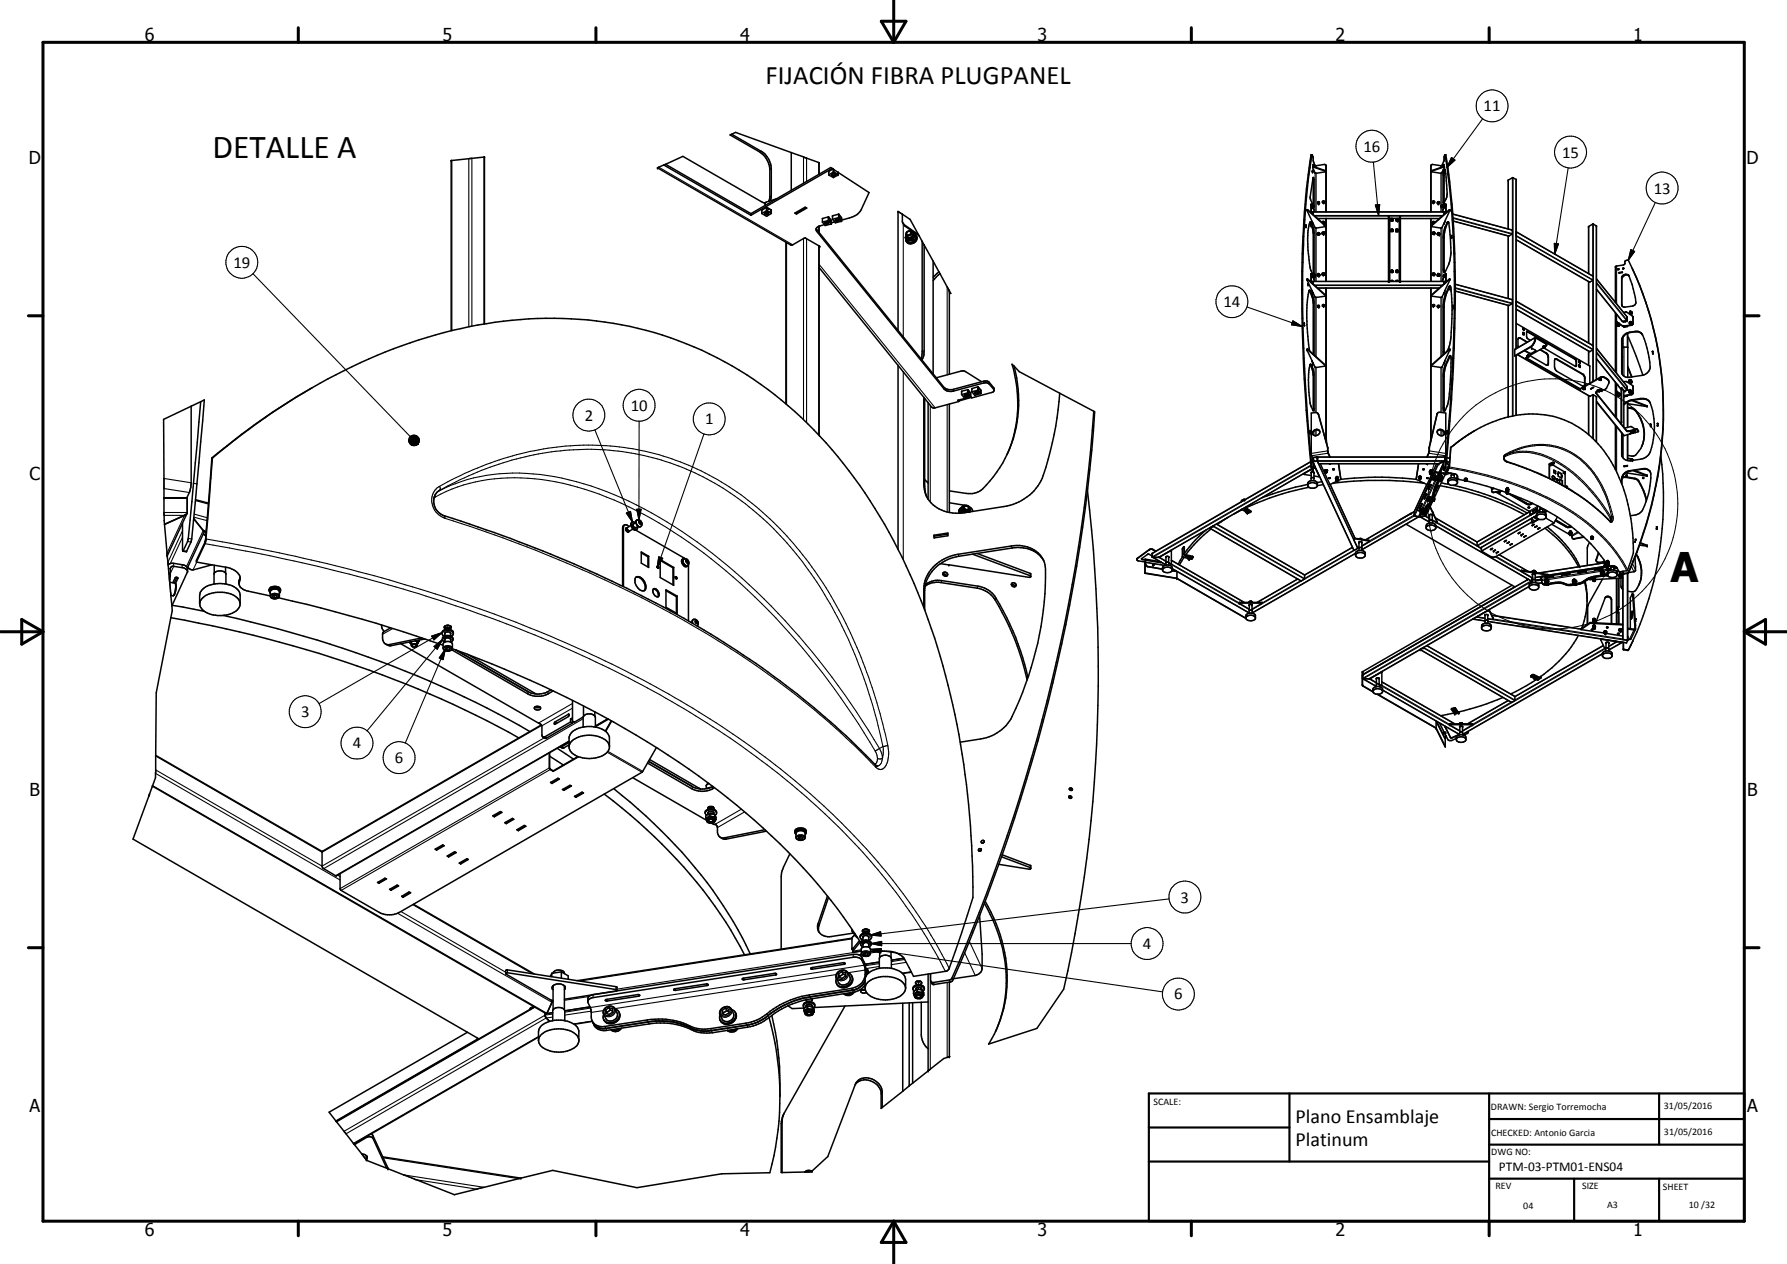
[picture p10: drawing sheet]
<svg xmlns="http://www.w3.org/2000/svg" width="420mm" height="297mm" viewBox="0 0 420 297" stroke-linecap="round" stroke-linejoin="round" font-family="sans-serif">
<defs><g id="words">
<text font-size="9.6" x="392.8" y="136.7">A</text>
<text font-size="7.9" x="50" y="37.2">DETALLE A</text>
<text font-size="6.3" x="180" y="19.6">FIJACIÓN FIBRA PLUGPANEL</text>
<g font-size="4.7">
<text x="304.6" y="263.9">Plano Ensamblaje</text>
<text x="304.6" y="269.3">Platinum</text>
</g>
<g font-size="4.2">
<text x="34" y="9.6">6</text>
<text x="104" y="9.6">5</text>
<text x="174" y="9.6">4</text>
<text x="244" y="9.6">3</text>
<text x="314" y="9.6">2</text>
<text x="384" y="9.6">1</text>
<text x="6.8" y="38.7">D</text>
<text x="410.6" y="38.7">D</text>
<text x="7" y="112.9">C</text>
<text x="410.8" y="112.9">C</text>
<text x="7" y="187.1">B</text>
<text x="410.8" y="187.1">B</text>
<text x="7" y="261.4">A</text>
<text x="410.8" y="261.4">A</text>
<text x="34" y="290.4">6</text>
<text x="104" y="290.4">5</text>
<text x="174" y="290.4">4</text>
<text x="244" y="290.4">3</text>
<text x="314" y="290.4">2</text>
<text x="384" y="290.4">1</text>
</g>
<g font-size="3.9">
<text x="348.8" y="26.2">11</text>
<text x="320.6" y="35.6">16</text>
<text x="367.3" y="37">15</text>
<text x="388.8" y="45.5">13</text>
<text x="54.9" y="62.9">19</text>
<text x="287.6" y="72.2">14</text>
<text x="137.5" y="98.8">2</text>
<text x="148.3" y="96.6">10</text>
<text x="165.8" y="99.7">1</text>
<text x="70.8" y="168.5">3</text>
<text x="83" y="175.9">4</text>
<text x="92.9" y="179.3">6</text>
<text x="277.6" y="212.1">3</text>
<text x="268.7" y="223">4</text>
<text x="276" y="234.9">6</text>
</g>
<text font-size="3.1" x="352.4" y="275.2">PTM-03-PTM01-ENS04</text>
<g font-size="2.4">
<text x="271.2" y="259.7">SCALE:</text>
<text x="350.6" y="260.8">DRAWN: Sergio Torremocha</text>
<text x="391.2" y="260.6">31/05/2016</text>
<text x="350.6" y="267">CHECKED: Antonio Garcia</text>
<text x="391.2" y="266.7">31/05/2016</text>
<text x="350.6" y="271.4">DWG NO:</text>
<text x="351.6" y="279.3">REV</text>
<text x="372" y="279.4">SIZE</text>
<text x="391" y="279.6">SHEET</text>
<text x="358.1" y="284.1">04</text>
<text x="377.9" y="283.8">A3</text>
<text x="397.1" y="283.8">10 /32</text>
</g>
</g></defs>
<g fill="none" stroke="#000" stroke-width=".24">
<path d="M308.4 64.9h.1M308.6 64.8l-.2 .1M308.7 64.8h.1M308.8 64.8h-.1M380.4 76.1h.1M380.5 76.4l.1 .1M383.3 89.5h.1M383.4 89.8h.1M383.5 90h.1M314.4 112.1v.1M314.4 112.4v.2M336.5 110.6h.1"/>
<path d="M336.5 110.8v.1M354.4 114.7v.1M364.6 109.2l-.1 .1M147.6 124.5l-.4 .2M369.3 125h.1M369.3 125.1v.1M374.8 135.8h.1M374.8 136v.1M378 132h.1M378 131.8v.2M380.9 134.8v.1M380.9 135v.1"/>
<path d="M105.3 147.2v.4M374.8 147h.1M374.8 147.2v.1M167.2 190v.1M167.2 190.7v.6M203.6 218.5v.7M190.2 235.1v.3M190.2 236v.5M216 231.1v.3M216 232v.5"/>
<circle cx="365.1" cy="118.4" r="29.4"/>
</g>
<g fill="none" stroke="#000" stroke-width=".25">
<path d="M106.2 37.7v40M110.2 37.3v39.5M110.9 37.2v39.5M113.8 36.9v39.3M154.9 39.3l31.5 18.2M179 35.6l-.4 .1M181.3 39.6l-.3 .2M188.9 36.9v6.2M189.6 37.2v5.5M192.5 38.2v2.8M308.3 36.4h.2M308.9 39.2v.1"/>
<path d="M309.2 38.9v.4M309.4 38.9v.5M311.7 38.9l.1 .1M322.9 38.1l1.2 12.5M336.5 38.9l-.1 .1M338.8 38.9v.5M339 38.9v.4M339.4 39.2v.1M339.6 40h.2M339.8 36.4h.1M341.3 37l.8 .6-1.9 1.7zM348.6 27.9l-8.4 11.4"/>
<path d="M368.7 39.5l-3.2 20.2M181.3 49.3h.1M181.3 46l-.3 .2M184.9 57v38M188.9 56v42.6M189.6 56.1v43.2M192 53.9v.5M192.5 53.2v1.3M192.5 57.7v44.5M192.6 57.8v.3M212.4 52.6v26.5M212.6 52.8l.2 .3"/>
<path d="M214.5 55a.68 .68 0 0 1-.4 .8 .68 .68 0 0 1-.8-.2M307.5 49.3v.1M308.2 48.2h.1M308.2 48v1.9M308.3 50h.1M308.3 52.4h-.3M308.3 49.7h-.1M308.6 53.2h-.2M308.6 49.8h31M308.8 48.3h.1M308.8 42.3h.1M308.8 48.6h.1"/>
<path d="M308.9 54.8l-.1 .1M309 50.6h30.2M309.2 40.6v9.2M309.2 53.5v11.1M309.2 50.8h29.8M309.4 40.7v9.1M309.4 53.6v12.5M309.8 51.4h16.7M311.6 40.1v.1M311.7 53v.2M323.4 48.2l1-.1-.3 2.5zM326.8 51.3v14.8"/>
<path d="M329 51.3v14.8M329.3 51.4h9.1M336.5 53v.2M336.6 40.1v.1M338.8 40.7v9.1M338.8 53.6v12.5M338.9 48.2v.4M338.9 48.6h.1M339 48.2v.4M339 48.2h-.1M339 48.4l-.1 .2M339 48.1v.1"/>
<path d="M339 40.6v7.9M339 48.7v1.1M339 53.5v12.6M339.3 55.9h.2M339.3 47.5h.2M339.3 41.2h.2M339.5 40h.3M339.9 53.1h.2M339.9 50h.1M339.9 48.2h.2M339.9 49.7h.2M340 48l.1 1.9"/>
<path d="M340.2 52.5h.1M340.8 49.3v.1M341.6 50.3l14 3.8M341.6 51.1l14 3.8M341.6 51.3l13.9 3.7M341.7 51.9l13.1 3.6M354.6 42.3v11.5M354.6 55.5v14.6M355.6 41.8v56M355.8 41.8v55.9M356.4 42.2v39.7M356.5 54.5h.1"/>
<path d="M356.5 55.4h.1M356.5 55.5l18 10.4v15.3M356.5 56.3l17.3 10M356.5 55.4l18.1 10.4M356.5 54.5l18.1 10.4M365.5 57.2l.9 .1-.9 2.4zM373.5 53.2v11.1M374.5 52.7v12.2M374.6 52.7v36.9M375.3 53.1v36.1M383.4 58.7l.9 .4-1.4 2zM389.2 47.6l-6.3 13.5"/>
<path d="M59.5 64.3l37 38.3M192.6 62.1l27.3 33.7M222.7 67.4v20.7M293.2 72.1l12.9 4.6M304 75.4l2.1 1.3-2.5-.4zM307.5 65.6v.1M308.1 68.4h-.2M308.2 66h.1M308.2 64.5h.1M308.2 64.3v2M308.3 66.3h.1M308.6 69.6h-.2"/>
<path d="M308.6 66.2h31M308.8 64.1h.1M308.9 71.2h-.1M309 67h30.2M309.2 64.9v1.2M309.2 69.8v13.8M309.2 67.1h29.8M309.4 69.9v13.9M309.8 67.7h28.6M311.7 69.4v.1M326.5 66.1h.1M326.5 66h.1"/>
<path d="M329.1 66.1h.2M329.1 66h.2M336.5 69.4v.1M338.8 69.9v13.9M339 69.8v13.8M339.3 63.2h.2M339.3 72.2h.2M339.4 65h.1M339.5 64.6l-.1 .4zM339.5 64.6l-.1 .5M339.9 66.3h.1M339.9 66h.2"/>
<path d="M339.9 64.5h.2M340 68.9h.1M340 64.3l.1 2M340.6 67.6h.1M340.6 68l.6 .1M340.8 65.6v.1M340.9 67.4l.2 .1M341 67.3h.1M342.2 68.4l12.6 3.4M342.2 67.8l13.3 3.6M342.2 66.8l13.4 3.6M342.2 67.6l13.4 3.6"/>
<path d="M354.6 71.8v26.2M356.5 70.9h.1M356.5 71.7h.1M356.5 72.6l17.3 10M356.5 71.8l18 10.4v7.5M356.5 70.9l18.1 10.4M356.5 71.7l18.1 10.4M357.5 79.4l-.1 .1M359.2 77.9l-.1 .1M360.9 79.5l.1 .1M361.1 79.3l-5 2.9M373.5 66.2v14.4"/>
<path d="M375.4 67.9l6.1 7.7M375.4 66.6l7.1 8.8M375.4 66.3l7.2 9M375.4 65.6l7.2 8.9M380.1 62.5v8.9M380.1 75.6v12.2M380.2 75.7h.1M381.3 65.3v.1M381.3 71.6v.1M381.5 76.6v.1M381.6 79.2v2.4M381.8 76.6v.1"/>
<path d="M382.1 64.5l.1 .1M382.2 64.5l.1 .1M382.6 78.4v3.2M383.1 75.7l.3-.1 .2 .2-.4 .1zM383.2 78.1h.1M383.5 76.4l.1 .1M383.5 73.3l-.1 .2-.2-.1M383.6 75.8l-.2 .2-.3-.1M384 74.5h.1M384 76v.1M384.4 77.9v.1M150.3 99l-.1 23.2"/>
<path d="M212.4 87.4v44.2M217.3 82.5l-.5 .1M218.7 95.2v22.7M222 91.1v.3M222.7 95.1v25.2M224.2 91.5v.4M231.3 89.6v.4M232.6 89.9v.4M233.6 91.1v.4M307.5 82v.2M308.3 85.8l-.2 .1M308.6 86.5l-.2 .1"/>
<path d="M308.9 88.2h-.1M308.9 96l-.1 .1M309.2 86.3v10.6M309.4 86.4v10.5M310 97.3v.2M311.7 85.9v.1M336.5 85.9v.1M337.9 97.3v.1M338.8 86.4v10.5M339 86.3v10.6M339.3 95.8h.2M339.3 88.4h.2"/>
<path d="M339.3 82.5h.2M339.9 85.6l.2 .1M340.6 83.9h.3M340.8 82v.2M356.4 83.6v14M356.9 83.3l17 9.8M359.5 83.6h.1M359.7 83.1h.1M359.8 81.5l.1 .1M363.3 81.4h.1M363.4 80.6v.2M363.5 82.9l-.1 .1"/>
<path d="M364.1 83.9h-.1M364.1 85.4l-.1 .1M366 84.4v.1M370.4 84.4h-.1M370.7 84.8l-.1 .1M370.7 85.9h-.1M372.1 87.9h-.1M372.6 91.2h.1M372.6 88.8v.1M372.6 90.4h.1M373.5 82.5v3.4M373.5 93v9.2"/>
<path d="M374.5 92.8v10.2M374.6 92.8v10.4M375.2 92.3v.1M375.3 92.1v.3M375.3 93.2v10.7M375.4 84.2l5.8 7.2M375.4 82.9l7.1 8.8M375.4 82.7l7.2 8.9M375.4 81.9l7.2 8.9M375.4 93.2v.1M375.4 94.2l6.5 8.2M376.2 88.7v.1"/>
<path d="M376.4 89h.1M377.3 88.7v.1M377.7 88.9v.1M380.1 91.9v6.4M380.2 92v.1M380.3 92.7h.2M380.6 92.7h-.1M380.6 92.5v.2M381.2 91.2h.1M381.3 99.1l-.1 .1M381.3 80v.1M381.3 87.3v.1"/>
<path d="M381.8 93h.1M381.8 81.6v6.8M382.6 94.5v6M383 91.7l.4-.1v.3l-.4 .1zM383.4 91.8l-.2 .2-.2-.1M383.5 92.7l.1 .1M383.6 94v.1M383.7 95.9l-.1 .1M384 90.8v.1M384 92.3v.1M384.6 96.4l-.1 .2M385.8 93.6l.1 .2"/>
<path d="M387.3 95.4v.1M38.6 117.1h5.4M38.6 112.4l6.3 1.1M38.6 114.8l5.9 .9M45.5 113.6l.8 .1M46 117.6l3 .8M96.1 103.4l2.1 1-2.1-.7zM96.1 103.7l2.1 .7-2-.4zM96.1 103.2l2.1 1.2-2.1-1zM96.2 104l2 .4-1.9-.2zM96.2 102.9l2 1.5-2.1-1.2zM96.3 104.2l1.9 .2h-1.7z"/>
<path d="M96.3 102.7l1.9 1.7-2-1.5zM96.5 104.4h1.7l-1.5 .2zM96.6 102.5l.2-.1 1.4 2zM96.6 102.5l1.6 1.9-1.9-1.7zM96.7 104.6l1.5-.2-1.3 .3zM96.8 102.4l.3-.1 1.1 2.1zM96.9 104.7l1.3-.3zM97.1 102.3l.2-.1 .9 2.2zM97.2 104.7l1-.3zM97.3 102.2l.3 .1 .6 2.1zM97.5 104.7l.7-.3zM97.6 102.3l.3 .1 .3 2z"/>
<path d="M97.7 104.7l.5-.3zM97.9 102.4l.2 .1 .1 1.9zM98 104.6l.2-.2zM98.1 102.5l.1 .2v1.7zM98.2 102.7l.3 .2-.3 1.5zM98.5 102.9v.2l-.3 1.3zM98.5 103.9l-.3 .5zM98.5 103.1l-.3 1.3zM98.6 103.7l-.4 .7zM98.6 103.4l-.4 1zM102.2 116.5l.2 .3M102.4 116.8l-.4 .3"/>
<path d="M102.4 116.8a40.8 40.8 0 0 1 26.6-3.9 79.1 79.1 0 0 1 31.2 13.3 149.6 149.6 0 0 1 40.3 41.9l5.3 8.4M103.1 115.4a42 42 0 0 1 27.3-3.4 81.4 81.4 0 0 1 30 12.9 151.6 151.6 0 0 1 41 42.4l5.4 8.6M103.3 115.2h.1M103.3 114.3l.2 .6-.1 .3M103.3 114.3a4.2 4.2 0 0 0-1.7 4.1 4.2 4.2 0 0 0 3 3.4M103.3 114.3a69.9 69.9 0 0 1 43.4-9.1 61.9 61.9 0 0 1 31.8 14.5 83.8 83.8 0 0 1 16.9 20.5 105.9 105.9 0 0 1 9.2 20.2l2.3 7.2 1.8 7.5M103.4 115.2a72.1 72.1 0 0 1 30.5-9.5 59.3 59.3 0 0 1 24.6 3.4 68.1 68.1 0 0 1 32.2 25.7 110 110 0 0 1 16.9 40.6M103.4 115.2l-.1 .1M139.9 101l8.8 21.7M149.7 119.7h1l-.5 2.5zM165.5 102l-11 31.4M217.2 113.8l.2 .5"/>
<path d="M226.5 119.3a.69 .69 0 0 0 .4 .7 .69 .69 0 0 0 .8-.2M292.6 117.5h.1M292.6 119.7v.1M292.8 119.3l-.8 .4M306.6 111.3h.1M308.1 108.6l-37.2 21.5M308.2 106.6h-.2M308.2 109.3l-37.3 21.6M308.3 109.5l-37.3 21.5 3.1 1.7M308.3 109.7h.2M308.4 110.2l-36 20.8 1.7 1M308.5 109.9h-.2"/>
<path d="M308.6 110.4h.2M308.7 108.4h.1M308.7 107.6l.4 .8M308.7 108.5l9.7 20.8M308.7 107.6l.3 .8M308.8 109h.1M308.9 109.1h.1M308.9 109.1l-.1 .1M308.9 109.9v.1M309.1 109.7h.1M309.1 109.7l-.3 .3M309.2 101.1v1.3"/>
<path d="M309.3 109.9v.1M309.4 101v1.4M309.7 107.4v.1M309.7 108.4l9.5 20.5M309.8 108.2h.1M309.8 107.4h.1M309.8 108.4h29.7l-1.2 2.6M309.8 107.4h29.9M309.8 108.2h29.9M310.2 111.8v.1M311.6 110.9h.1M311.6 110.9h.3"/>
<path d="M311.9 110.9h.1M312.2 106.1v-.1l-3.9 .6M312.2 106.3v.2l-3.8 .6M312.7 113.8l5.9 12.7M333.3 119.5v.2M333.3 119.8l-.7 1.4-12.4 7.2M333.7 112.4h.3M334 119.3v.1M334 119.7h.1M334.4 118.4h.1M335 117v.2M335.1 119.4h.3"/>
<path d="M335.5 119.8v.5l-.5 1 1.1 .6M335.5 116.1v.1M335.5 113.8l-3 6.5-11.4 6.6M335.6 117.3l-1.1 2.2M335.6 119.5v.2M335.7 117.4h.1M335.8 117h.1M335.9 106.3v.2l3.9 .6M336 106.1l.1-.1 3.8 .6M336 118.4h.4M336 114.8v.2M336.2 119v.2"/>
<path d="M336.5 113.9h.1M336.6 117.2l.4 .1M336.9 116.2h.4M337 112.6v.1M337.2 111.1v.2M337.3 117.1l-.2 .7M337.4 110.9l.9-1.9h-28.3l8.3 17.7M337.5 112.6h.1M337.5 112.7l-3.2 6.8M337.5 111.7h.1M337.5 114.1l.4 .1M337.5 112.1h.1"/>
<path d="M337.6 115.1v.1M337.7 112.8l-1.9 4M337.7 110.9v.2M338.1 109l-5.6 12-10.6 6.2M338.1 114.2h.1M338.1 112.7l.4 .1M338.1 111l-.3 1M338.7 112.9v.1M338.7 111.4l-.3-.1-.3 .7M338.8 101v1.4M338.9 112.9h.1M339 111.1l-.3 .6-.3-.1"/>
<path d="M339 112.2l-.1 .7M339 101.1v1.3M339.2 111.9h.1M339.4 109.6l-.7 1.5M339.4 109.3l-.9 2M339.4 111.2v.1M339.5 110.4h.2M339.7 109.9h.2M339.8 109.7h.1M340.1 108.5l.7 .2M340.1 106.6h.2M340.1 108.3l.7 .2"/>
<path d="M340.2 107.6l.7 .1M340.3 111l-.3 .5M340.7 110a73.2 73.2 0 0 1 29.6 10.9 36.7 36.7 0 0 1 12.2 13.2M340.8 109.3h-.2l-.9 2M340.8 109.7a73.8 73.8 0 0 1 30.3 11.5l.6 .4a36.8 36.8 0 0 1 11 12.3M342.7 112v.1M344.5 112.9h.3M344.5 112.8h.3v.2l-.3 .1zM344.8 112.9h.1M350.7 114.6h.1M351.1 115.7h.1M351.3 114.8l-.6 .3"/>
<path d="M352.4 115.5l-.1 .1M352.6 115.5l.1 .1M353.7 107.3v.1M353.7 107.4h-.1M353.7 107.4a11.8 11.8 0 0 1 10.7 .4 34.8 34.8 0 0 1 14.1 13.9M353.9 107.1a12.5 12.5 0 0 1 11.6 .9 35.2 35.2 0 0 1 13.2 13.5M353.9 107h.1M353.9 106.8v.2M353.9 106.8l-.2 .1a1.03 1.03 0 0 0 .5 1.7M353.9 106.8a15.3 15.3 0 0 1 15.7-.4 20.5 20.5 0 0 1 9 12.6l.7 2.4M353.9 107a16.7 16.7 0 0 1 9.4-2.3 16.4 16.4 0 0 1 13.6 10.5l.9 2.1 1.2 4.2M354.2 116h.1"/>
<path d="M354.2 115.8l.4 .1-.2 .2-.2-.1M354.2 108.4v.2M354.2 115.8v.2M354.2 115.8l.5 .1M354.2 115.8l-.1 .1M354.2 108.6a58.1 58.1 0 0 1 23.8 13.4l.5 .6M358.9 118.4v.1M360.1 118.4v.1M361.2 119.6l.1 .1M361.5 119.3l-1.8 1M361.5 119l-2 1.1M362 119.9l-14.6 8.4"/>
<path d="M362.7 119.5h.1M363.4 119.9l-.7 .4M364.3 109.1h.1M365.1 108.7v.2l.2 .1M365.2 108.7l.1 .1zM365.3 108.8v.1M367.7 110.9v.2l.2 .2M367.8 111l.2 .1zM367.9 110.9h.1M368.2 114.3v.2M368.4 114.5h.1M368.5 114.4l-.1-.1v.2"/>
<path d="M368.5 114.4v.1M368.5 114.5h.1M380.1 100.3v10.6M381.3 112.5v.1M381.3 106.6v.2M381.6 102.2v5.5M382.3 112.1l-.1 .1M382.4 101.2v.1M382.6 102.2v6M382.9 101.3v.1M383.2 110.6v.1M383.5 107.9l.2 .3 .1-.1"/>
<path d="M384.3 112.4l-.1 .1M384.6 100.8v.2M385 100.9v.1M385.2 101.2v.1M385.3 113.1v.1M386.2 110.2h.1M387.3 111.7v.1M38.6 120.4h5.4M38.6 121.1h4.8l-4.1 8.9M39.6 133.6h.4M39.7 134.7h.3M40.8 132.4v.7l-.8 1.7"/>
<path d="M41.1 137a3.9 3.9 0 0 1-.4 3M41.8 135.8v.1M42.8 132.7v.7M42.9 126.2l-2.9 6.3M42.9 124.7l-3.4 7.4M43.1 129.4l.8 .1M44.1 127.3l.8 .1M44.3 126.5l.8 .2M45.6 121.5l3.1 .8M45.7 120.8l3 .9M46.3 132.1l-.9 1.8M48.2 127.8a356.5 356.5 0 0 1 90.4 27 214.2 214.2 0 0 1 53.2 34.5 147.5 147.5 0 0 1 14.7 15.2 124.9 124.9 0 0 1 15.8 23.8"/>
<path d="M48.4 126.7l7.8 1.4a354.4 354.4 0 0 1 24.5 5.3 312.9 312.9 0 0 1 76.6 29.7 184.5 184.5 0 0 1 49.1 39.5 122.7 122.7 0 0 1 16.8 25M48.5 124.8l-.7-.1-4 8.4M56.3 136.2v.5M63.8 139.9l.5-.3h.7l.6 .5a1.06 1.06 0 0 1-1 .6 1.06 1.06 0 0 1-.9-.5zM104.5 121.2l.1 .6M104.6 121.8a313.2 313.2 0 0 1 34.1 12.9 221.5 221.5 0 0 1 55.4 34.3l7.3 6.7 4.5 4.6M146.6 124l-.2 .1M147.3 120.6l.9-.4 .5 2.5zM149.8 122.2a1.02 1.02 0 0 0 .9 1.5M150.3 122.4a.58 .58 0 0 1 .4 .8l-.4-.2-.1-.2zM154.9 130.9l.9 .3-1.3 2.2zM160.8 131.4a.99 .99 0 0 0 .9 1.5"/>
<path d="M161.3 131.6a.49 .49 0 0 1 .5 .2 .49 .49 0 0 1-.1 .6l-.4-.4zM217.2 138.3l.2 .5M221.4 136.4l-.2 .5M225.2 130.3l.3 .4M229.9 137.8l-.2 .4M237.8 128.3l.2 .5M242.2 134.7v.6M267.4 131.2v.1M268.6 131.4v.1M269.2 131.5h.1M269.2 134.6v.1M269.3 132.6h.1"/>
<path d="M269.3 134.7h.1M269.4 132.1l4.6 .7M269.4 132.2l4.4 .7M269.9 133.1v.1M270.2 129.2h.1M271.1 129.1v.1M271.1 132.6l.1 .1M272.6 130.9h.1M272.7 130.8v.1M272.8 132.1v.1M274.8 132.3l18.9 11M275.3 129.3v.1"/>
<path d="M275.4 131.7l17.1 9.9M275.4 132.5l16 9.2M275.6 133.6l18.1 10.4M276.7 134.2v1.7l.1-1.6M278.4 128.6l.1 .1M278.5 130.2l-.5 .5M278.6 130.3l-.4 .6M278.8 130.8v.1M279.4 131.2h.2M279.9 131v.1M280.1 131v.1M280.4 130.7v.2"/>
<path d="M284.5 124.1h.1M284.5 124.1l21.4 12.4M285.2 123.6h.1M285.2 123.7l21.5 12.4M285.3 123.6l21.4 12.4 11.6-6.7M286 123.2l20.7 11.9M293.1 120.3h.2M293.5 120.2v.1M294 120.1v.1M305.1 136.1l-9.5 5.5M305.8 136.4l-9 5.3M318 128.7l-11.3 6.5"/>
<path d="M318.5 126.5v.1M318.7 130l-24.3 14M319.2 128.7h.1M319.5 128.7l-25.1 14.6M321.8 127v.1M329.1 122.2h.1M334 120.1l-.1 .1M334 120.3l-.5 1.2-13.3 7.7M334.2 120.5l-.4 .9M334.3 120.8l-.3 .7 2.1 1.2M334.4 120.7l.4 .1M335.2 121.1v.1"/>
<path d="M336.8 122.3l11.5 6.6M337.6 123.6l22.4 12.9 .3-.1M337.9 122.6v.1M348.2 128.7l.1 .1M351.6 130.9l8.7 4.9M351.7 130.7l6 3.5M352.5 130.3l6.7 3.9M357.8 134v.2M359.1 136.2h.1M359.3 136.1l-38.9 22.5M359.5 137.8l-37.6 21.7 1.7 1M359.7 120.3l-12.4 7.1-9.8-5.6"/>
<path d="M359.9 120.9l-12.6 7.3-9.4-5.4M359.9 120.9h.1M360.1 122.6l-11.8 6.9M360.2 122.7l-11.8 6.8M360.3 136.7l-39.8 22.8 3.1 1.8M360.3 136.5l-.4 .1-39.5 22.8M360.5 120.1h.1M360.8 121.5h.2M361.3 121.1l-13.2 7.6M361.5 120h.1M362.4 135.6l-1.4 .2M362.4 136.1l-1.4 .2"/>
<path d="M362.5 136.4l-1.5 .2M362.5 136.2l-1.5 .2M362.5 136.9l-1 .2M362.6 135.4v.2M363.2 136.3l-.7 .1M363.3 137.2l.1 .3M363.3 136.2l.2-.1a.27 .27 0 0 1 .2 .4 .27 .27 0 0 1-.3 .1 .27 .27 0 0 1-.1-.4zM363.4 135.7v.1M365.2 135.4v.1M365.4 122.9l-2-1.2 2 1.2M365.7 136.9l.1 .2M367.3 135.1v.1"/>
<path d="M368 137.2l.1 .2M368.2 123.7v.1M368.6 123.8h.1M369.1 134.8v.1M369.1 123.5l-.1 .2M369.2 137.3l.1 .3M369.3 123.7v.1M369.8 136.3l.4-.2a.27 .27 0 0 1 0 .5 .27 .27 0 0 1-.4-.3zM370 126.6l.1 .1M370.4 136.3l-.2 .4-.4-.1M371 125l-1.5 .8M371.1 134.5v.1"/>
<path d="M371.2 125.1l-1.6 .9M371.3 137v.3M372.4 136.5l.1 .2M372.9 134.2v.1M374 126.6l.3-.2 .3 .2M374.1 126.6l.2 .1 .3-.1M374.1 126.6h.5M374.8 135.4l.1 .3M375 133.9v.1M375.3 131.4l.1 .1M376.3 134.3l-12.5 1.9a.36 .36 0 0 1-.1 .4 .36 .36 0 0 1-.5-.1M376.8 133.6v.1"/>
<path d="M377.2 135.1l.1 .2M377.2 132.3l-15.3 2.4M377.3 133.1v.2M377.3 132.8h-.1M377.5 132.2h.1M377.7 133l-13.8 2.1v-.1M377.7 132.9l-.4 .1M377.8 133.1l-.2 .1M377.8 133.3v.2M377.8 133.1h-.1M377.9 133l.3 .1-.2 .2-.2-.2 1-.1M377.9 133.6v.2l-15.5 2.3"/>
<path d="M378 134.3v.1M378.1 134v.3l-.1-.3-1 .2a.36 .36 0 0 1-.2 .4 .36 .36 0 0 1-.5-.1M378.5 121.7l.2 .4M378.5 122.5v.1M378.7 122.1l-.2 .3M378.7 133.6l-.8 .1M378.7 133.9l-.7 .1M378.7 133.7l-.7 .1M378.7 121.5l.2 .8-.2 .3M378.7 121.5l-.2 .2M379 121.5l-.1 .6h-.2M379 121.5h-.3"/>
<path d="M379.3 121.4l-.3 .1M379.3 121.4v.6a.52 .52 0 0 1-.2 .6 .52 .52 0 0 1-.6 0M380.1 133.3l-.7 .2M380.2 133.5l-.8 .1M380.3 133.6l-.9 .1M380.6 134.2h-.5M381.6 134.2v16.1M381.8 134.7v.2M382.6 134.7v15.7M382.7 134.6l.1 .1M382.9 134.5v.1M383.6 133.1l.6 1.3"/>
<path d="M383.8 132.4l.7 1.6M383.9 139.8l.2 .1M384 131.9v.1M387.3 128.1v.2M63.5 140a1.23 1.23 0 0 1 2.2 0M89.9 146.9l-.2 .1M91.6 151.5l.4 .2M92.4 147.7l-2.5 1.4M96.8 150.8l-.1 .2M97.6 150.6l.3 .1 .1 .3M101.5 149.5l2.4-.8-1.9 1.7zM102.1 151.9l1.9-1.6-1.2 2.3z"/>
<path d="M103.9 148.7l-28.9 16.7M104 150.3l-17.7 21.4M104.2 152.3a1.27 1.27 0 0 1 2.2 0M104.4 152.2a1.11 1.11 0 0 1 1.8 .3 1.19 1.19 0 0 1-1.9 .1zM104.7 152.5l-.5 2.5-.9-.4zM104.7 152.5l-9.4 22.1M163 145.6l-.2 .2 .2 .8M163.5 145.8a.49 .49 0 0 1 .5 .3 .49 .49 0 0 1-.1 .5l-.4-.3zM234.1 140.5l-.1 .5M291.4 141.6v.1M296.7 141.6v.1M320.3 157.9h.1"/>
<path d="M322.1 159.4v.1M322.2 159.4h.1M324.8 157.9v.1M333.9 152.6h.1M333.9 152.7l21.5 12.4M334.7 152.2h.1M334.7 152.3l21.4 12.3M334.7 152.1l21.5 12.4 21.1-12.2M335.4 151.7l20.8 12M346.4 145.5l2.8 .4M347.2 145l2 .3M347.3 144.9h.1"/>
<path d="M347.5 144.8h.1M349.8 145.5l32.9 5M349.8 146l32.6 5M349.8 143.4v.1M350.2 143.4v.2M350.8 144.7l20.9 3.2M351 145.5l30.5 4.7M351.1 145.2v.2M359.9 158.8v.1M360.3 158.5v.2M360.5 158.9v.1M360.6 158.5v.1"/>
<path d="M360.8 159.4h.2M361.3 159.3v.1M361.5 159.3v.1M362.1 159.3l-.6 .5M362.2 159.3h.1M373.3 142.6l-.1 .1M374.6 145.5h.1M374.6 145.5h.5M374.7 145.7l-.1 .1 .3-.1M374.9 145.7h.1M374.9 145.7v.1M376.6 150.2h.1"/>
<path d="M376.8 153.6l-32.9 19M377 151.7l-20.8 12M377.5 148.7l-.2 .1M377.5 148.7h.1M377.6 148.7v.1M377.6 152.4l-33.7 19.4M378.9 140.9v.1M379.8 150.7h.1M380.1 150.7l-.2 .1M380.3 150.8l-2.1 1.2M380.8 148.3h.4M381.3 151l-3.1 1.7"/>
<path d="M381.7 152.4v.2M381.8 152.6v.1M382.7 149.6h.1M382.7 150.4h.1M382.8 152.7l-.1 .2M382.9 152.7v.1M384.2 147.9l-1.1 2.3M384.5 147.7l-.2 .1M124.1 162.5v.6M127.4 170.5l-51.7 29.8-39.1-22.6M128 173.4l-52.3 30.1-39.1-22.6M128.1 173.1l.5 .3"/>
<path d="M128.9 162.5v.6M130.5 169.6l.5 .3M132.2 175.4l.4 .3M133.6 167.9l.2 .1M133.8 174.1l-54.9 31.7M134.6 169.5h.1M134.6 166.4l-7.2 4.2M134.6 165.3l-8 4.6M137.1 168.9l-61 35.2M139.9 167.3h.1M142.8 176.8l8.1 4.7M142.8 168.9l-2.8 1.7"/>
<path d="M142.9 176.6l8.2 4.7M205.8 176.5l.5 1.7M205.8 179.7l.1 .6M206.3 178.2l.4 .2 .8-.2M206.3 178.2l-.2 1.1-.5 .3M206.8 175.9l-1 .6M206.8 175.9l.6 1.6 .1 .7M207.5 178.2a1.74 1.74 0 0 1-1.2 1.8M207.6 175.4l.1 1.8-.2 1M207.6 175.4l-.8 .5M208.7 175.1l-1.1 .3M208.7 175.1l.1 .3a5.7 5.7 0 0 1-1.1 5.2 1.42 1.42 0 0 1-1.8-.3"/>
<path d="M320.4 160.9l-.1 .1M320.5 161.2h.1M324.3 160.9l18.9 10.9M324.9 161l15.9 9.2M324.9 160.3l17.1 9.8M325.1 162.1l18.1 10.5M337.6 169.4v1.7l.1-1.6M338.4 169.8l1.1 2.3M338.5 170l1.1 2.1M339.6 172.4l.3 .5M339.7 173.5h.1M339.7 172.3l.3 .5"/>
<path d="M339.7 175.4h.1M339.7 172.3h.1M339.8 170.8v.1M340.9 170.1v.2M341 173.3h.1M341.4 166.5v.1M341.4 173.4h.1M341.7 166.8h.1M341.9 167.3h.1M341.9 166.4v.1M341.9 167.3h.2M342.1 167.3h.1"/>
<path d="M342.2 167.3v.1M342.2 166.4v.1M342.3 167.4v.1M342.9 167.4l.1 .1M342.9 167.5l-.9 .3M343.1 172.6h.1M346.1 170.1v.2M354.6 164.6l-9.5 5.5M355.3 165l-9.1 5.2M35.9 184.6l92.7 53.5 1.4-.2M36.6 181.7l43.4 25.1M129.1 180.5l-49.1 28.3"/>
<path d="M129.4 180.8l-49.2 28.5M162.8 184.8v.6M164.4 185.3v.1M166.7 184.1l-.6 .3v.3M167.5 184.8v.6M170.3 196.9l.5 .3M174.3 190.2l-6.1 3.5M175.1 190.8l-6.4 3.7M187.1 196.8a1.33 1.33 0 0 1 2.2-.2v.2M187.4 196.6a1.1 1.1 0 0 1 1.8 .4 1.14 1.14 0 0 1-1.9-.1zM79.4 205.7l.6 .3M93.5 214.6l36.3 20.9h.2"/>
<path d="M94.3 214.2l24.6 14.3M97.1 212.6l28.1 16.3M192.4 217l.2 .5M204.6 219.8l2.4-.9 .2 1.1zM228.5 218.9l.2 .4M242.2 203.4v.5M274.9 211.2l-70.3 8.6M119.3 227.9v.7M124.9 236.8v.2M125.8 236.7l-46.6 27M130 239l-1.6 .2-47 27.2M130 238.3l-1.8 .2-47.3 27.4"/>
<path d="M138.4 234.2l-5.7 .9M138.7 236.6l-5.9 .9M138.8 236.9l-6 1M139 237.6l-6.2 .9M139.2 239.9l-4.3 .7M139.4 233.7v.7M141.9 237.5l-2.9 .4M142.2 237.1a1.19 1.19 0 0 1 1.3-.6 1.19 1.19 0 0 1 .9 1.1 1.4 1.4 0 0 1-2.3 .6l-.1-.4zM142.7 234.8v.4M144.6 237.1a1.54 1.54 0 0 1-.8 1.7 1.54 1.54 0 0 1-1.9-.5M144.8 231.9v.6M150.1 233.7v.4"/>
<path d="M152.2 239.7l.4 .9M158.8 232.3v.4M166.3 231.2v.4M169.7 237a1.23 1.23 0 0 1 2.2 .5 1.36 1.36 0 0 1-1.1 1.2 1.36 1.36 0 0 1-1.4-.6v-.4zM172 237.2a1.54 1.54 0 0 1-.9 1.7 1.54 1.54 0 0 1-1.8-.4M175 229.9v.4M180.3 238.3l.5 .9M182.4 228.7v.4M190.3 233.8l.4 .9M191 227.4v.4M196.6 229l-52 8M196.9 228.6a1.19 1.19 0 0 1 1.3-.6 1.19 1.19 0 0 1 1 1.2 1.41 1.41 0 0 1-2.4 .5l-.1-.4z"/>
<path d="M198.4 226.2v.4M199.3 228.6l4.1-.6 .5 .9M199.4 228.6a1.56 1.56 0 0 1-.9 1.7 1.56 1.56 0 0 1-1.9-.4M200.2 232.3l.4 .9M200.3 220.6l-64 9.9M200.6 224.3v.7M200.6 222.8h-.3M201.3 220.1h.2M202.5 223.6l-57.4 8.9M202.5 223.2l-2 .3M202.5 224.1a1.21 1.21 0 0 1 2.2 0M202.6 224.3l-.7 .1"/>
<path d="M202.6 225v.6M202.7 223.9a1.19 1.19 0 0 1 1.8 .3 1.05 1.05 0 0 1-1 .5 1.05 1.05 0 0 1-.9-.6zM203.2 226.1v.7l-64.4 10M203.4 229l.2 .4M204 228v.6l-.1 .1M204.7 223.1l2.5-.2-.1 1zM204.7 223.1l68.6 10M204.8 221.7l2.5-.5v1zM204.8 221.7h61.2M206.7 226l-3.3 .6M206.7 227.1l-3.1 .5M206.7 226.4l-3.3 .5"/>
<path d="M206.8 223.6l-2.1 .3M212.5 225.1l-2.9 .5M212.8 225.5l-3.2 .5M213.1 226.1l-3.5 .6M214.2 228.3l-2.1 .4M218.7 228.9v22.3M219.4 230.9l.3 .5M222.7 230.9v17.6M223.2 230.3l.2 .5M223.8 229.9l.2 .4M226.8 223.9l2.5 5.3M227.9 221.2l3 6.4"/>
<path d="M126.6 243.6l-43.5 25.1M142.2 241.2l.5 .9M162.1 241l.4 1M167.1 241.7l.4 1M175.3 240.5l.5 .9M207.4 256.5l-.2 .5M86.3 267v.3M87.7 266.8v.7M90.1 272.1l31.9 4.9M91.2 274.5v.2M94.9 276.1l18.9 2.9M97.9 277.2l14.1 2.2"/>
<path d="M183.9 263.6l-.2 .5M190.9 275.2a1.48 1.48 0 0 0-1.6 .2"/>
<circle cx="322.6" cy="34.4" r="3.8"/>
<circle cx="350.8" cy="24.9" r="3.7"/>
<circle cx="369.2" cy="35.7" r="3.8"/>
<circle cx="390.8" cy="44.2" r="3.7"/>
<circle cx="56.8" cy="61.6" r="3.7"/>
<circle cx="289.6" cy="70.9" r="3.7"/>
<circle cx="138.4" cy="97.5" r="3.8"/>
<circle cx="150.3" cy="95.3" r="3.8"/>
<circle cx="166.8" cy="98.5" r="3.7"/>
<circle cx="376.6" cy="134.3" r=".28"/>
<circle cx="71.8" cy="167.3" r="3.7"/>
<circle cx="83.9" cy="174.6" r="3.7"/>
<circle cx="93.8" cy="178.1" r="3.8"/>
<circle cx="278.6" cy="210.8" r="3.7"/>
<circle cx="269.7" cy="221.7" r="3.7"/>
<circle cx="277.1" cy="233.6" r="3.8"/>
</g>
<g fill="none" stroke="#000" stroke-width=".35">
<path d="M156.1 38.8l-1.5 .7 31.3 18.1 .5-.1 2.6-1.5h.4l3.2 1.8M156.1 38.8l20.5 11.8M156.5 38.6l4.1-1.9 18.4 10.7 .9 .3M156.5 38.6l-.4 .2M156.5 38.6l20.1 11.6M172 31.5l7 4.1a5 5 0 0 1 2.3 4v6.4l-.3 1.2M172 31.5l1-.4 13 4.8M172 31.5l-.3 .2 6.9 4a5.4 5.4 0 0 1 2.4 4.1v6.4l-.3 1.1M186 35.9l6.6 2.3v2.7M186 35.9v8.8M195.7 39.6l-.4-.2-18.7 10.8M195.7 39.6l.2 .1"/>
<path d="M195.7 39.6l-19.1 11M195.9 39.7l-1.1 .6v.8M195.9 39.7v.1M195.9 39.8h.1M196 39.8l1 .7M196 39.8l-.1 .6M308.5 36.4a120.6 120.6 0 0 0-1.6 13.4 307.9 307.9 0 0 0 .1 41.6l1.3 16.8 .2 1.6 .3 .6M308.6 39.4l.3-.1 2.8 1M308.8 38.7v.2zM308.9 39.2v-.3l.1 .3M311.7 38.8l-.3-.1-2.2 .2-.4-.9v-1l-.3-.6h-.2a206.9 206.9 0 0 0-2.2 36.2 457.4 457.4 0 0 0 2.2 37.1l.3 .7h.2M311.7 38.8v11"/>
<path d="M311.7 38.8l.1 11M336.5 38.9l-.1 10.9M336.5 38.9v10.9M339.5 38.7l-.1 .2zM339.6 39.4l-.2-.2-2.9 .9M339.7 39.8l.2 1 .2 2.7a5.7 5.7 0 0 1-.6 4.2l-.1 .1-.1-6.8zM339.8 36.4h.1l.3 1.5a201.2 201.2 0 0 1 2 32.4l-.3 11.5-.6 12.2-1.2 14.2-.2 1.7-.2 .5h-.2M339.8 36.4a233.8 233.8 0 0 1 1.9 45.4l-1.2 19.7-.7 8.3-.3 .6-.1-1.6M339.8 36.4l-.3 .5v.8l-.5 1.2-2.2-.2-.3 .2M176.6 50.2v.4M179.1 50.2l1.1 .6 1.1-.6M179.8 50.2l.2-.2 .6 .2"/>
<path d="M179.8 50.2l.1 .1M179.8 50.2h.1M179.9 50.3h.6l-.4 .1M180.2 48.8h.1M180.2 48.7l1.1 .7v.8M180.2 48.7l-1.1 .7v.8M180.2 48.7v.8M180.2 49.5l-1.1 .7M180.2 49.5l1.1 .7M180.3 48.8l1 .5v.8l-1.1-.6M180.3 48.8v.7M180.3 49.5l1 .6"/>
<path d="M180.3 49.5h-.1M180.6 50.2h.1M180.6 50.2l-.3 .2-.4-.1M181.3 50.1h.1M182.6 46.7l-2.5 .8-.2 .3v.5M184.8 56.9v38M186.9 50.1l2.4-1.4 .4 .2-2.4 1.4zM187 50l.3 .1M187.3 50.1v.2M189.6 48.8l-2.3 1.3M191.9 53.7l30.1 37.4 .5 .3 1.4 .2 7.4-2 .7-.1 .5 .2 1.2 1.5v.7l-.4 .3-4.8 1.3-.3-.2-3 .8 .2 .3M192.6 53.1v1.6"/>
<path d="M192.6 57.8v44.6M192.6 57.8v.4M193.4 52.2l.6 .8 1.5-.4M193.8 52.8l-1 .3a.84 .84 0 0 0-.8 .4 .84 .84 0 0 0 0 .9l30 37a2.42 2.42 0 0 0 2.2 .5l7.3-1.9 1 .2 1.2 1.4M194 52.4l.3 .2M194 52.4l.1 .2M194 52.4l.5-.2 .3 .2M194.1 52.5l.2 .1M194.1 52.6h.5M194.3 52.6h.3M194.6 52.6l.2-.1zM194.8 51l-1.4 .4v.8"/>
<path d="M194.8 51l.7 .8v.8M194.8 51.8l-1.4 .4M194.8 51v.8M194.8 51.8l.7 .8M194.8 52.4l-.1 .2h-.4M194.8 51.8l.6 .8v-.8M194.8 51.8h.1M194.8 51.1h.1M194.8 41.1l1.1 .6 1.2-.6M194.8 51.1v.7M194.8 51.1l.6 .7v.7l-.6-.7M195.5 41.1l.3 .2"/>
<path d="M195.5 41.1l.2 .2 .6-.1M195.5 41.1l.4-.2 .5 .2M195.7 51.5l.7 .9 1.5-.4M195.8 41.3h.3M195.9 40.4l1.2 .7M195.9 40.4l-1.1 .7M196 40.4l1 .6M196.2 52.2l-.7 .2M196.2 41.2l-.1 .1M196.4 41.1l-.2 .1M196.4 41.1l-.1 .1M196.4 41.1h-.1"/>
<path d="M196.4 51.8v-.1a.42 .42 0 0 1 .5-.2 .42 .42 0 0 1 .3 .4M196.4 51.8l.6 .2 .2-.2M196.4 51.8l.1 .1M196.4 51.7l.1 .1M196.5 51.8l.3 .1 .4-.1M197 40.5h.1M197 40.5l.1 .6M197.1 40.5l7.2 4.8-1.8 4a4 4 0 0 1-2.8 1.9l-1.8 .5M197.1 51.9h-.1M197.2 50.3l-1.5 .4v.8M197.2 50.3l.7 .9v.8M197.2 50.3v.8"/>
<path d="M197.2 51.1l-1.5 .4M197.2 51.1l.7 .8M197.2 50.4l.6 .7v.8l-.6-.8M212.2 50.3l-1.1-.6v27.9M212.2 50.3v1.9l.3 .5 3.4 2.4M212.2 50.3l1.8 1.3 1.9 3.5M212.3 52.4l.5 .7 3.3 2.3M212.8 55.8l.6 .8M212.8 55.8l.8 1.1M213 56.1l.1 .7M213 55.5l-.2 .3M213.1 55.1l.2 .5a.68 .68 0 0 0 .8 .2 .68 .68 0 0 0 .4-.8l-.2-.4h.1a.88 .88 0 0 1 .2 1.2 .88 .88 0 0 1-1.2 .2l-.3-.1z"/>
<path d="M213.4 56.6l.2 .3M213.5 54.4h.4M213.5 54.4l-.4 .3v.3l.4 .2 .6-.3-.1-.5M213.5 54.4h.6a.63 .63 0 0 1-.1 .9 .63 .63 0 0 1-.9-.1M213.5 54.4l-.3 .1-.1 .7M214.6 54.7l.7 .8M214.7 56.4l-1.3 .2M214.7 56.4l.1 .4M214.8 54.9a.98 .98 0 0 1-.5 1.3 .98 .98 0 0 1-1.3-.4M214.8 56.8l-1.2 .1M215 55l.5 .5M215.3 55.5l-.6 .9"/>
<path d="M215.3 55.5l.1 .3-.6 1M215.5 55.5a1.37 1.37 0 0 1-.8 1.5 1.37 1.37 0 0 1-1.6-.4M215.5 55.5a1.36 1.36 0 0 1-.6 1.6 1.36 1.36 0 0 1-1.7-.2M215.9 55.1l.2 .3M216.1 55.4l1.2 2.2M216.8 56.7v26.3l-.2 1.3M217.3 57.6l2.1 3.8M217.3 57.6v24.9l-.1 1.1-.5 .9M307 52.9l.1 .1zM307 53.3l.1 .2zM307.3 49.4l4.4 3.8M308 52.2h.2l.4 1 .3 1.4v9.9"/>
<path d="M308 52.2a15.7 15.7 0 0 0-.5 6.6l.5 3.9 .6 1.7 .1 .6M308 52.2l.5 1.2 .3 1.5-.1 9.7M308.1 52.6l.2 .5 .1-.1M308.2 52.7l.1 .4M308.2 48h.1M308.3 48.4v.1M308.3 48v2M308.3 48h.1M308.3 48.5l.2 .3M308.4 48l.1 .2M308.4 48.2v.3M308.4 48.5l.1 .3"/>
<path d="M308.5 48.2v.6M308.5 48.2l-.2 .1M308.5 48.8h.1M308.6 40.2v.2zM308.6 48.3v.3M308.6 52.6v.3zM308.6 48.3h-.2M308.6 48.2v.1M308.6 48.6h-.1l.1 .2M308.6 48.6l.1 .1M308.6 48.2h-.1M308.6 48.3l.1 .3"/>
<path d="M308.6 50.3v-.5h30.9l.1 .5M308.6 48.3h.2M308.7 48.8l.3 1M308.7 48.6v.2M308.7 42l.1 6.2M308.7 48.8h-.1M308.7 48.7v.1M308.8 48.3l-.8-1.8 .8-4.8 .1 .5v6.3M308.8 48.3v.3M308.8 48.6h.1M308.8 48.3h.1M308.8 48.4l.1 .1"/>
<path d="M308.9 48.3v.3M308.9 48.6l-.2 .1M308.9 48.6l-.1 .1M308.9 48.3l-.1 .4M308.9 48.3h-.1M308.9 48.6h.1M309.7 55.1l.4 .2M309.7 55.1l.3 .1M309.8 47.8h.2M309.8 51.4h16.7M309.9 47.5l.2 .1-.2 .1zM310 47.8v.1"/>
<path d="M310 55.2v.1M310 47.6h.1M310 54.9h.1M310 55h-.1M310 54.9l-.1-.1v.2M310 54.9l-.1 .1M310.2 47.5v.3M310.2 47.5h-.4v.3l.2 .1M310.2 47.5h.1M310.2 54.7v.3M310.2 54.7h-.2l-.3 .1v.3M310.2 47.8l-.2 .1"/>
<path d="M310.2 47.8h-.2M310.2 54.7l.1 .4M310.2 55l.1 .1M310.2 55l-.2 .2M310.3 55.1l-.2 .2M310.8 54.9l.4 .2M310.8 54.9l.3 .1M310.9 47.5l.3 .3M310.9 47.5l.2 .1M311 52.2h.2v.1l-.2 .1zM311.1 55l.1 .1M311.1 47.6l.1 .2"/>
<path d="M311.2 54.8l-.1-.2v.2M311.2 47.4h-.1v.1M311.2 47.4l-.1 .1M311.2 54.8h-.1M311.2 52.3l-.1 .1M311.4 47.3v.3M311.4 47.3v.2M311.4 47.5v.1M311.4 47.3l-.3-.1-.2 .3M311.4 47.5l-.3 .1M311.4 52.1v.4M311.4 54.5v.4"/>
<path d="M311.4 47.6l-.2 .2M311.4 52.1v.1M311.4 52.1l-.3-.1-.3 .3M311.4 54.5l-.6 .2v.2M311.4 54.5v.2M311.4 52.5v-.1l-.3 .1M311.4 52.5l-.2 .1M311.4 54.9l-.2 .2M311.4 54.9v-.1l-.3 .2M311.7 40.1l-3.1-.9 .6 1.5 2.5-.4M311.7 53.2h.1M311.7 53.1l-4.4-3.8 2 4.3 2.4-.4"/>
<path d="M311.7 51.4v14.7M311.8 51.4v14.7M326.6 51.2l2.5 .1M326.9 54.1l.3 .3M326.9 54.1l.3 .2M327 51.4l.3-.1 .3 .1v.5l-.3 .1-.3-.1zM327 51.7l.3 .2M327.1 54l.3 .1zM327.2 54.1h.2M327.2 51.7v-.2l.2 .2M327.2 54.3v.1M327.2 51.7h.2"/>
<path d="M327.3 51.9v.1M327.4 54.4h.1M327.4 54.4h-.2M327.5 54.2l-.1 .2M327.5 54.2l-.3 .1M327.6 54l-.2-.2h-.3l-.2 .3M327.6 54l-.1 .3M327.6 54l-.1 .2M327.6 51.7l-.3 .2M328.2 51.6v.3M328.2 51.6l.2 .2M328.2 53.9l.3-.1 .2 .1v.4l-.5 .1z"/>
<path d="M328.2 51.8v.1M328.2 54.1l.3 .2M328.2 51.8l.2 .1M328.3 54.1h.3M328.3 54.1l.2-.2 .1 .2M328.4 54.1h.2M328.4 51.7h.1M328.4 51.6l.1-.1 .1 .2M328.4 51.8v.1M328.4 51.6l.2 .1M328.4 51.7h.2M328.4 51.9h.3"/>
<path d="M328.5 54.3v.1M328.7 51.8v.1M328.7 51.8h-.3M328.7 54.1l-.2 .2M328.8 51.6l-.1 .3M328.8 51.6l-.1 .2M328.8 51.6l-.2-.2h-.4v.2M329.3 51.4h9.1M336.4 51.4v14.7M336.5 51.4v14.7M336.5 40.3l2.9-1 .2 .1-.6 1.3zM336.5 40.2v.1"/>
<path d="M336.5 53.2h.1M336.5 40.1v.1M336.8 52.2l.1 .4M336.8 54.7l.1 .3M336.8 54.7l.2-.2h.3l.1 .3M336.8 54.7l.2 .2M336.8 52.2l.2-.2 .4 .3M336.8 52.2l.2 .3M336.8 47.6l.2 .2M336.9 47.3l-.1 .3M336.9 47.3h.4v.2M336.9 52.6h.1"/>
<path d="M336.9 55l.3 .1M336.9 47.5l-.1 .1M336.9 47.3v.2M336.9 47.5l.2 .1M337 54.9l-.1 .1M337 54.9l.3 .1M337 52.5l-.1 .1M337 52.5h.1M337 52.3l.1-.1 .2 .1-.2 .1M337 47.4h.2zM337 54.8l.1-.2 .2 .1-.2 .2M337 52.3l.1 .1"/>
<path d="M337 54.8h.1M337.1 47.5h.1M337.1 47.6l-.1 .2M337.1 54.8v.1M337.3 55v.1M337.3 55l-.1 .1M337.3 47.5l-.3 .3M337.3 47.5l-.2 .1M337.4 54.8l-.2 .3M337.4 54.8l-.1 .2M338 54.9l.1 .3M338 47.8l.1 .1"/>
<path d="M338 54.9l.1-.2h.3l.2 .2M338 54.9l.1 .2M338 47.5h.5v.3M338 47.5v.2M338 47.5v.3M338 47.7v.1M338 47.7l.3 .1M338.1 55.2l.3 .1M338.1 55.1v.1M338.1 55.1l.3 .1M338.1 54.9l.1-.1 .2 .2M338.1 54.9l.1 .1"/>
<path d="M338.1 47.6h.3zM338.1 47.6h.1M338.1 47.9h.1M338.1 54.9l.2 .1M338.3 47.8l-.1 .1M338.4 55h-.1M338.4 55.2v.1M338.5 47.8l-.3 .1M338.5 47.8h-.2M338.6 54.9l-.2 .4M338.6 54.9l-.2 .3M338.9 48.3v.2l.1-.4 .3 .1-.1 .4"/>
<path d="M338.9 48.4v.2h.3M338.9 48.4h.1M339.3 48.3h.2M339.4 48.6l.1 .2M339.5 48.8l-.3 1M339.5 48.2l.1 .3M339.5 48.2l.1 .4M339.5 48.5l-.3 .1M339.5 48.2v.1M339.6 48.5l-.1 .3M339.6 48.6l-.1 .2M339.6 48.6l.2 .1"/>
<path d="M339.7 52.1l1.2-2.8-4.4 3.7v.2M339.7 52.1h.1M339.7 52.1l-.8 1.5-2.4-.4M339.8 48.7h.1M339.8 40l-.3 .8v7M339.8 48.4h.1M339.8 48l-.1 .3 .2 .1M339.9 48.4l-.1 .3M339.9 48h.1M339.9 48h-.1M339.9 48v2M340.3 52.2l.2-.1 .1 .4a31.6 31.6 0 0 1 .4 8.2l-.4 1.4-.7 1.6-.4 .4-.2-.6v-8l.4-1.9z"/>
<path d="M340.6 52.2l-.6 1.1-.5 1.9v8.4l.2 .4M340.9 49.4l-4.4 3.8M341.3 55.3v.2zM341.3 55.8v.1zM341.6 50.3l13.9 3.8M341.7 51.9l13 3.6 .9-.6v-.8M354.6 53.8v-11.5l1.1-.6 .8 .5v39.7M354.6 55.4v14.7M355.5 54.1h.1M356.5 54.5h.1M356.5 54.5l18.1 10.4v.9l-.9 .5-17.2-10M356.5 55.4v.1"/>
<path d="M113.9 76.1v-39.2l-7.8 .8v40M192.6 62.9l26.5 32.9h.8l5.5-1.4M219.4 61.4v26.4M219.4 61.4l1.4 2.5M220.8 63.9l.2 .4M220.8 63.9l-1.4 1.3M221 64.3l-1.6 1.7M221 64.3l2.2 4M223.2 68.3v19.7M223.2 68.3h.1M223.2 68.4l.4 .6-.4-.1M306.7 75.9v.2z"/>
<path d="M306.7 76.4v.2zM306.7 76.5h.1M307.3 65.6l1.9 4.2 2.5-.3M307.3 65.7h.2l4.2 3.8M307.3 65.6l4.4 3.8M307.3 65.6h.1M307.5 66.7v.3zM307.5 66.9v.1M307.8 68.3l.2-.1 .1 .2 .5 1.2 .3 1.4v12.4M307.8 68.3l.7 1.5 .3 1.4v12M307.8 68.3a41.6 41.6 0 0 0 0 13.7l.1 .5M308.3 64.3v2.1"/>
<path d="M308.3 64.3l.3 .5M308.3 64.3h-.1M308.4 64.7v.3zM308.6 68.9v.3zM308.6 66.7v-.6h30.9l.1 .6M308.7 64.5h-.1l.1 .7M308.7 64.5v.1M308.7 64.6v.1M308.7 64.6v.4M308.7 65l.1 .2M308.7 64.7l.2 .3M308.7 65.2h.1"/>
<path d="M308.7 65.2l.3 .9M308.7 64.6h.1M308.8 64.6h.1M308.8 64.7v.5M308.8 64.9l-.1 .1M308.8 64.8l.1 .1M308.9 64.9v.1M308.9 64.5l-.1 .4M308.9 65l.2 .1M308.9 64.9h.1M309 64.6v.1M309 64.6h-.2"/>
<path d="M309 64.9h.1M309 64.4v.5M309 64.7l.1 .4M309 64.5v.1M309 64.4l.1 .1M309 64.4l-.1 .1M309.1 64.9v.1M309.1 64.5h.1v.4M309.1 64.5l-.1 .1M309.1 64.6h.1M309.1 64.8l.1 .1M309.1 65v.1"/>
<path d="M309.2 64.7l-.1-.1v.2M309.2 64.7v.2M309.2 64.9l-.1 .1M309.7 64.7l.3 .2M309.7 64.7l.3 .1M309.8 72.1h.2M309.8 64.5l.2-.1v.2zM309.8 67.7h28.6M309.9 71.9h.2zM310 72.1v.2M310 64.8v.1M310.1 71.9l-.1 .1"/>
<path d="M310.1 64.6h-.2M310.1 64.5l-.1 .1M310.2 71.8v.3M310.2 71.8h-.4v.3l.2 .2M310.2 71.8v.1M310.2 64.4v.2M310.2 64.4l-.2-.1-.3 .1v.3M310.2 72.1l-.2 .2M310.2 72.1h-.2M310.2 64.4l.1 .4M310.2 64.6l.1 .2M310.2 64.6l-.2 .2"/>
<path d="M310.3 64.8l-.3 .1M310.8 64.5l.4 .3M310.8 64.5l.3 .1M310.9 71.9l.3 .2M310.9 71.9h.2M311.1 71.7l.1 .1zM311.1 64.6l.1 .2M311.1 71.9l.1 .2M311.2 71.8h-.1M311.2 64.4l-.1-.1v.2M311.2 64.4l-.1 .1M311.4 71.6v.3"/>
<path d="M311.4 71.6v.2M311.4 71.6l-.3-.1-.2 .4M311.4 71.8v.1M311.4 71.8l-.3 .1M311.4 64.2v.4M311.4 71.9l-.2 .2M311.4 64.2l-.3-.1-.3 .2v.2M311.4 64.2v.1M311.4 64.6l-.2 .2M311.4 64.6v-.2l-.3 .2M311.7 69.4h.1M311.7 69.5h.1"/>
<path d="M311.7 67.7v35.1M311.8 67.7v35.3M326.5 66.1v-15.3h.1v15.3M326.9 63.7l.3 .4M326.9 63.7l.3 .2M327 66.1l.1-.2h.3l.2 .2M327.1 66.1h.3M327.2 63.6l.2 .1-.1 .1zM327.2 63.8h.2zM327.2 63.9v.2M327.5 63.9l-.3 .2M327.5 63.9h-.3"/>
<path d="M327.6 63.6l-.1 .3M327.6 63.6l-.2-.2-.5 .3M328.2 63.7l.2 .4M328.2 63.7l.2 .2M328.2 63.9h.1M328.3 66.1h.3M328.4 63.9v.2M328.5 63.8h-.1h.2M328.6 63.8l-.2-.2 .1 .2M328.6 63.8h-.1M328.7 64l-.3 .1M328.7 63.9v.1"/>
<path d="M328.7 63.9h-.3M328.7 64h.1M328.8 63.6l-.1 .3M328.8 66.1h.1M328.8 63.6l-.2-.2-.4 .1v.2M328.8 66.1h-.1M328.8 66.1l-.2-.2h-.4v.2M329.1 66.1v-15.3h.2v15.3M336.4 67.7v35.3M336.5 67.7v35.1M336.8 64.3l.1 .4M336.8 64.3l.2-.2 .4 .3"/>
<path d="M336.8 64.3l.2 .3M336.8 71.9l.2 .2M336.9 71.6l-.1 .3M336.9 71.6l.2-.1 .2 .4M336.9 71.6v.2M336.9 71.8l-.1 .1M336.9 71.8l.2 .1M336.9 64.7l.3 .1M337 64.6h.3M337 64.6l-.1 .1M337 64.3l.2 .1zM337 71.7l.2 .1h-.2z"/>
<path d="M337 64.4l.1 .1M337 71.8h.1M337.1 71.9l-.1 .2M337.3 64.7l-.1 .1M337.3 64.6l-.1 .2M337.3 71.9l-.3 .2M337.3 71.9h-.2M337.4 64.4l-.1 .3M337.4 64.4l-.1 .2M338 72.1l.2 .2M338 64.5v.4M338 64.5l.1-.2h.3l.2 .3"/>
<path d="M338 64.5l.1 .2M338 71.8l.3-.1 .2 .4M338 64.9h.4M338 71.8v.2M338 71.8v.3M338 72v.1M338 72l.3 .1M338.1 64.7l.3 .1M338.1 64.7l-.1 .2M338.1 64.6l.2-.2 .1 .2M338.1 64.6h.3M338.1 64.6h.2"/>
<path d="M338.2 71.9l.1 .1zM338.3 72.1l-.1 .2M338.4 64.9h.1M338.4 64.8v.1M338.5 72.1l-.3 .2M338.5 72.1h-.2M338.6 64.6l-.2 .3M338.6 64.6l-.2 .2M339.4 65h.1M339.4 64.9v-.3v.5h.3M339.4 64.8h.1M339.5 65.1l-.3 1"/>
<path d="M339.7 65.1v.1M339.7 68.4l1.2-2.8-4.4 3.9M339.7 68.4h.1M339.7 68.4l-.8 1.5-2.4-.4M339.8 64.5l.1 .5-.2 .2M339.8 64.5v.7h-.1M339.8 64.9v.2M339.8 64.6h-.3l-.1 .2M339.8 64.6v.2M339.8 65v.1M339.8 64.4v.1M339.9 64.3h.1"/>
<path d="M339.9 64.3v2.1M339.9 64.3l-.1 .1M340.6 68l.6 .2M340.9 65.7l-4.4 3.8M341 67.3l-.9 1.8-.6 2.4v11.6M341.6 72.3v.1zM341.6 71.8v.1zM342.2 68.4l12.5 3.4 .9-.5v-.9M342.2 66.8l13.3 3.6M354.6 71.8v26.2M355.5 70.4h.1M356.5 76l17.3 10v4.1"/>
<path d="M356.5 70.8l18.1 10.4v1l-.9 .4-17.2-9.9M356.5 71.8h.1M357 79.4h.5l1.6 1-1.7-.9M357.3 79.4h-.2l-.2 .4v1.8M358.1 78.4l.2 .2M358.1 78.4l.1-.3v.4M358.1 77.4l.2 .2M358.1 78.4l.1 .1M358.1 77.4h.1M358.1 77.1v.3M358.1 77.1l.2 .1M358.1 77.1l.1 .3"/>
<path d="M358.2 78.2l.1 .1M358.2 78.3v.1M358.2 77.3h.1M358.2 77.5v-.2l.2-.1-.1 .3M358.2 78.5l.2-.2-.1 .3M358.3 78.4h.1M358.3 77.5v.1M358.3 78.6h.1M358.9 77.9l11.5 6.6 .2 .4-.1 1.2M359.8 80l-.8-.7v-1.4l11.5 6.5 .2 .4-.2 1.3M361 79.3l2.6 1.6v.3l-.3 .2M361 79.3a2.89 2.89 0 0 1-1.2 2.2l-3.7 2.1"/>
<path d="M361 79.3l-4.8 2.8-.1 1.5M373.5 64.3v-11l1.1-.7 .8 .5v36.1M373.5 66.2v14.4M375.4 65.5l7.2 9v.9l-1.2 .1-6-7.5M379.8 71v-8.3l2-.5 .2-.2 .1-.7 .8-.2a78.9 78.9 0 0 1 5.4 14.1M379.8 73.5v13.9M380.1 73.8l.1 1.9M380.1 76.2l.2 .1M380.1 76.2l.1 .1M380.1 75.6v.1M380.1 76.1l.1 .1M380.1 76.1v.1"/>
<path d="M380.2 75.7l.2 .1M380.2 75.7l.1 .1M380.2 76.3l.1 .3h.3M380.2 76.5h.5M380.2 76.3l.1 .1M380.3 76.3v.1M380.3 75.9l-.1 .2h.2l.1-.1-.2-.1M380.3 75.9l.2 .1-.2 .2zM380.3 75.8l-.2 .3M380.3 75.8h.1M380.4 76.4v.1M380.4 63.2h.2v.1l-.2 .1z"/>
<path d="M380.4 75.8l.1 .1M380.5 76.4l-.1 .1M380.5 76.3h-.2M380.5 76.2h-.3M380.5 75.9l.1 .1M380.5 75.9l.2 .2M380.5 76.3l.1 .1M380.6 76.4h.1M380.6 76v.2M380.6 76l-.2 .2-.3-.1M380.6 76.4h-.3M380.6 76.2l-.1 .1"/>
<path d="M380.6 76.3l-.2 .2M380.6 76.2v.1M380.6 76.6h.1M380.6 63.3l-.2 .1M380.6 76.2v.2M380.7 76.1l.1 .1-.1 .3M380.7 76.5l-.2 .1M380.7 76.1l-.2 .1M380.7 64.1l.8-.2v.2l-.8 .1zM380.7 76.1h.1M380.7 76.1l-.1 .1M380.7 76.5l-.1 .1"/>
<path d="M380.8 76.2l-.1 .3M381.3 71.8l.2 .3 .6 .1 1.9-.3 .6-.6a20.7 20.7 0 0 0-1.7-6.6 1.06 1.06 0 0 0-1.6 .5v6.7M381.5 64l-.8 .1M381.5 79.4v8.7M381.5 63l.3 .1-.2 .1zM381.7 73.4l.7-.1 1.6 1.2M381.8 63.1l-.2 .1M381.8 76.8h.1M381.9 76.8v.1M382 64.6l-.7 .7a1.01 1.01 0 0 1 1.7-.4M382.2 75.5h-.4M382.6 76.6v.2l-.8 .1v-.1"/>
<path d="M382.6 76.7l-.7 .1M382.6 76.6l-.8 .2M382.7 78.3v10.4M382.7 79.2l.1 .1M382.8 79.3h.1M382.9 79.3l1.8 4.4 1.6 4.5M383.1 73.5v.1M383.1 76.1l.1 .1M383.1 73.5l.1 .1M383.1 75.9l.3 .3M383.1 73.6l.2 .2M383.1 73.4l.1 .1"/>
<path d="M383.1 73.6l.2 .1M383.2 73.7l.2 .1M383.2 73.5h.1M383.2 73.3l.2 .1M383.2 73.7l.1 .1M383.2 75.7l.1 .1M383.2 76.2h.4M383.3 75.8v.1M383.3 73.2l-.1 .1M383.3 73.7v.1M383.3 73.2h.1M383.3 73.2l-.2 .3"/>
<path d="M383.4 73.2v.1M383.4 75.7l-.1 .1M383.4 75.6v.2l-.2 .1v-.2M383.4 75.6v.1M383.4 73.2h.1M383.4 75.6l-.2 .1M383.4 75.7v.1M383.4 73.2v.2l-.2-.1M383.4 73.2v.3l-.2-.2M383.4 73.2h.2M383.5 73.2h.1M383.6 75.7l-.2-.1-.3 .1v.4"/>
<path d="M383.6 73.2v.2M383.6 73.7h.1M383.6 73.4l-.4 .2M383.6 73.2l.1 .2M383.6 76.2h-.4M383.6 73.7h-.3M383.6 73.7l-.3 .1M383.6 75.7l.1 .2M383.6 73.4v.3M383.7 73.4v.1M383.7 73.7l-.1 .1M383.7 75.8v.1"/>
<path d="M383.7 76.1l-.1 .1M383.7 73.4l-.4 .3-.1-.2M383.7 75.9l-.3 .3M383.7 73.5v.3h-.3M383.7 75.9v.2M383.7 73.4v.3M383.7 73.5l-.1 .2M383.8 63.2l.1 .1M383.9 74.4l.1 .1M384 74.5v1.7l-.3 .2-2.1 .3-1-.7M384 76l-.5 .4-2 .2M384.6 65a78.3 78.3 0 0 1 6 22.8"/>
<path d="M386.2 78.7l-.3-.4a2.95 2.95 0 0 0-3-.1l-.9 .5-.7 1.1M389.2 79.2a87.4 87.4 0 0 1-3.5 48.4M44.9 95.5l-6.4 3.1 .2 24.6M44.9 95.5v18.2l-.3 1.9-.7 1.4M47.2 94.4l-2.3 1.1M47.2 94.4l.8-.4-2.9 32.7-1.3 3-.8-.2M47.2 94.4l-2.9 32.1-.2 .8-1.1 2.2M71.4 92.3a156.1 156.1 0 0 0-14.6 9.8l-7 5.5M73.3 91.2l-.5 .2M211.1 85.9v43.2M217.2 93.3v20.5l.3 1.8 .4 1.1M217.4 93.6v20.7l.5 2.5"/>
<path d="M218.2 94.6v22.7M220.2 88.8l5.8-1.6h.6l4.2 2.5M223.2 95v25.4M225.4 94.2v.2M226.1 92.7l.7 .9 1.4-.4M226.8 93l.1-.2 .3-.1 .3 .1-.1 .3M226.8 93l.1 .1M226.9 93.1h.5M226.9 93.1h.4M227.4 93.1h-.5M227.5 92.3h.1M227.5 91.6l-1.4 .3v.8"/>
<path d="M227.5 91.6l.7 .8M227.5 92.3l.7 .8M227.5 91.6v.7M227.5 92.3l-1.4 .4M227.5 92.3l.7 .9M227.6 92.9l-.2 .2M227.6 92.3l.6 .7M227.6 91.6l.6 .7M227.6 91.6v.7M227.6 91.6h-.1M228.2 92.3v.9M228.4 93.4l-2.9 .8-.2-.2"/>
<path d="M228.5 92.1l.7 .8 1.4-.4M229.1 92.3l.3 .2M229.1 92.2v.1M229.1 92.2l.3-.1 .5 .1M229.1 92.2l.1 .1M229.2 92.4l.2 .1M229.4 92.5h.3M229.7 92.5h-.1M229.9 92.2l-.2 .3-.5-.2M229.9 91.7h.1M229.9 90.9l-1.4 .4v.8M229.9 90.9l.7 .8"/>
<path d="M229.9 91.7l-1.4 .4M229.9 90.9v.8M229.9 92.2l-.2 .3M229.9 91.7l.7 .8M229.9 90.9h.1M230 91.7l.5 .7M230 90.9l.6 .8v.8M230 90.9v.8M238.5 86.1l1.1 1.2 17.6 9.3M238.5 86.1l-.6-.5a30.6 30.6 0 0 1-.6 20.1M238.5 86.1a30.6 30.6 0 0 1-1.7 20.7M249.2 92.4a74.2 74.2 0 0 1-4.4 20.6 11.9 11.9 0 0 1-8.8 6l-9.1 1.5a8.4 8.4 0 0 1-9-3.8"/>
<path d="M257.2 96.6l.2 .2a395.3 395.3 0 0 1-21.9 104.5M257.2 96.6a403 403 0 0 1-33.5 133.4l-.5 .3-4.1 .6-.3-.5v-1.6M307.3 82.2l1.9 4.1 2.5-.3M307.3 82.2h.2l4.2 3.8M307.3 82.1v.1M307.3 82l4.4 3.9M307.3 82v.1M308 85.7l.2-.1 .4 .9 .3 1.4v8.3v.3l-.2-.1M308 85.7l.5 1 .3 1.5-.1 8.3M308 85.7a25.2 25.2 0 0 0 .3 9.9l.4 .8M308.6 85.6v.3zM310 97.3l2.2 8v-.1"/>
<path d="M311.7 85.9h.1M311.7 86h.1M336.5 86h.1M337.9 97.3l-1.9 8M337.9 97.3l.4-.4 1.6 .2v9.7l-.2 .6M337.9 97.2v.1M337.9 97.3l-1.8 7.9M339.7 84.8l1.2-2.8-4.4 4M339.7 84.8h.1M339.7 84.8l-.8 1.6-2.4-.4M340.3 82.5a11.3 11.3 0 0 0 1-5.5l.1-3.1a21.2 21.2 0 0 0-.5-6.7l-.3 .2a9 9 0 0 0-1.3 4.5l.1 11.4M340.9 82.2l-4.4 3.8"/>
<path d="M341.1 83.7h-.3l-1 2.2-.5 2.2v7.9l.2 .6h.2M341.1 83.7l-1.1 2.2-.5 1.9v8.4l.2 .4M341.1 83.7l.1 3.5-.5 6.3-.3 1.6-.7 1.5M356.5 83.5v14.1M356.8 83.4l16.9 9.7 .9-.3 .8 .4M358.4 82.4l1.3 .8 .2-.1M358.5 82.3l1.4 .8M358.8 84.1l12.7 7.3M359 83.8l.2 .1 .3-.1M359.1 83.9l-.4 .2 12.8 7.4M359.1 83.8h.3zM359.2 83.8h.1"/>
<path d="M359.2 83.4l.3 .2v.2M359.2 83.4l-.2 .4M359.2 83.4v.2M359.2 83.6l-.2 .2M359.2 83.6l.3 .2M359.8 81.6l1.3 .8-1.2 .7M362.1 82.2l1.4 .9 .4 .5 .1 1.9-.1 .3M362.2 82.1l1.7 1.2 .2 2.3-.3 .3-4.1-2.3M362.7 81.6l.3 .2 .3-.2M362.9 81.7l7.6 4.4M362.9 81.7l-3.4 2M362.9 81.6l.1 .1"/>
<path d="M363 81.7v-.2l.1 .2M363 81.7h.1M363 81.3l.3 .1v.2M363 81.3l-.3 .1v.2M363 81.3v.1M363 81.4l-.3 .2M363 81.4l.3 .2M363 81.3l.3 .3-.3-.2M363.1 81.6v.1M363.6 80.9l-2.5-1.5a3.2 3.2 0 0 1-1.2 2.2l-3.8 2M365.6 84.4h.4l6.3 3.6 .3 .6v2v.1v-2l-.5-.7-6.3-3.6M365.7 84.3l-.2 .4v1.5l.5 1 6.3 3.6"/>
<path d="M371.3 85v-.3v.3M371.3 85l.2 .1M371.3 85v.1M371.3 84.8h.1M371.3 85.8v.2M371.3 85.8l.1 .1M371.3 85.9h.1M371.3 84.8l.1 .1M371.3 86h.1M371.3 84.9v.1M371.4 85.1l.1-.3v.3M371.4 86h.1"/>
<path d="M371.4 85h.1M371.4 85.9l.1 .3-.2-.2M371.4 85.9v.2M371.4 86.1h.1M371.4 85.1h.1M371.5 91.4l4.7-2.7a1.47 1.47 0 0 1 2 1.4l-.6 1.2-.3 .3-.7 .1-.1-.1M371.5 91.4v.1M372.1 91.4l.3 .1 .2-.1M372.3 90.8v.1M372.3 91.4h.2zM372.4 91.2l-.3 .2M372.4 91.1l-.3 .3"/>
<path d="M372.4 91.1l.2 .3M372.4 91.1v.1M372.4 91.2l.2 .2M372.5 91.4h-.2M372.9 90.6l-.6 .2M373.5 82.5v3.4M373.5 93v9.1M374 91.3l.1 .1M374.1 91.4h.1M374.6 91.1l-.5 .3M374.7 91.1l-.6 .3M375.2 92.2l7.3 9.1 2.4-.3"/>
<path d="M375.2 92.2l7.2 9.1M375.4 81.8l7.2 9v.9l-.8 .1M375.4 84.3l5.8 7.2M375.4 92.1v.4M375.4 93.2v10.7M375.4 94.4l6.4 8 1.4-.4M375.4 93.2v.1M375.6 91.9l.1 .2 .4-.2M375.7 92l-.5 .2M375.7 91.9h.1M375.7 91.9h.2zM375.9 91.6l-.3 .1v.2"/>
<path d="M375.9 91.6l.2 .3M375.9 91.6h.1M375.9 91.6v.2M375.9 91.7l.1 .2M375.9 91.8l-.3 .1M375.9 91.8l.2 .1M375.9 91.7h.1M375.9 91.6v.1M375.9 89.2l.3 .2 .3-.2M375.9 91.6l.1 .3M376.1 89.2h.1M376.1 91.7l.2 .2 .3-.1"/>
<path d="M376.2 88.9l.3 .3M376.2 88.9l-.3 .3M376.2 88.9v.1M376.2 89l-.3 .2M376.2 89l.3 .2M376.2 89h.1M376.2 88.9h.1M376.2 88.9l.2 .3-.2-.2M376.2 91.9h-.1M376.2 91.7l.1 .1M376.3 91.7v.1M376.3 91.7h.2"/>
<path d="M376.3 91.8h.2M376.5 91.4v.2M376.5 91.7v.1M376.5 91.4l-.4 .1v.2M376.5 91.4l.1 .4M376.5 91.8h-.2M376.5 91.6l.1 .2M376.5 91.6l-.4 .1M378.2 89.5a1.6 1.6 0 0 0-2-.7l-4.7 2.7M379.8 89.8v8.2M379.8 99.9v10.4M380.1 90.2v1.7"/>
<path d="M380.1 91.9l1.1 .9M380.1 91.9l1.1 .8M380.1 92h.1M380.2 90.3l.2 .3M380.2 92.8l.2 .2M380.3 92.5v.5a.32 .32 0 0 0 .4 0 .32 .32 0 0 0 .1-.4M380.3 92.9l.4 .1M380.3 92.8h.1M380.3 92.7l-.1 .1M380.3 92.8l.3 .1M380.3 92.5h.2M380.3 90.5l.1 .1"/>
<path d="M380.3 92.9l.1 .1M380.4 92.4h.2M380.4 92.4l-.1 .1M380.4 93h.2M380.4 92.4h.1M380.5 92.4v.1M380.6 92.5l-.3 .1 .2 .1M380.6 92.7h-.1M380.6 92.9l.1 .1M380.7 92.6h.1M380.7 92.5h-.1v.2M380.7 92.5v.1"/>
<path d="M380.7 92.6l-.3 .2M380.7 92.5l.1 .1M380.7 92.6l-.1 .3M380.8 92.7h.1M380.8 92.6l-.1 .4M380.8 92.6l-.2 .2h-.2M380.8 92.7l-.1 .3M381.2 91.2l-.1 8.4M381.2 91.2h.1M381.3 87.6l.4 .7 .9 .4 3.4-.5a2.18 2.18 0 0 0 2-2 20.6 20.6 0 0 0-2.1-7.9l-.9-.4-1.8 .2a2.27 2.27 0 0 0-1.9 1.6l.1 8.2M381.3 91.2v8.1l-.1 .3M381.3 91.2h.1"/>
<path d="M381.3 91.2h-.1M381.3 91.2l.5 .8v8.4M381.3 80.5l.2 .2M381.3 80.6l.2 .2M381.3 81.8h.2M381.3 83.7h.2M381.3 83.9h.2M381.3 80h.2M381.7 89.7h.7l1.6 1.1v1.7l-.3 .3-1.9 .2M381.8 93.1h.1M381.9 93.1v.1M382.2 91.8l-.4 .1"/>
<path d="M382.6 93v.1l-.8 .1v-.1M382.6 93l-.7 .1M382.6 93l-.8 .1M382.7 94.4v6.1M382.7 81.7l-1-.1-.2 .2M382.7 95.9l1.1 .2a6.3 6.3 0 0 1 2.6 4.7l.1 2.5-.5 1.7M382.7 95.8l1.4 .2a7.8 7.8 0 0 1 .5 10.9l-.1 .1a1.68 1.68 0 0 1-1.8 0M382.7 86.1l1 2.5M382.7 86.3l.9 2.3M383 89.5l.4 .2M383 89.5l.1 .2M383 89.5h.1"/>
<path d="M383.1 92.3h.5M383.1 89.7v.2M383.1 92.1v.2M383.1 92.1l.1 .1M383.1 89.6v.1M383.1 91.7v.1M383.1 89.7l.2 .1M383.1 89.9l.1 .1M383.1 89.4v.1M383.1 89.9h.1M383.1 91.8v.1M383.1 89.3v.2"/>
<path d="M383.1 89.5h.2M383.2 91.7h.1l-.1 .2-.1-.2M383.2 90h.1M383.2 91.7h-.1M383.2 91.7h.1M383.2 91.7l.1 .1M383.2 89.8h.1M383.2 89.7h-.1M383.2 91.7l-.1 .1M383.3 89.3l-.2 .1M383.3 89.3v.2M383.3 89.5h-.1"/>
<path d="M383.3 89.5h.1M383.3 89.5h-.2M383.3 89.3h-.2M383.4 89.8l-.1 .1M383.4 89.2h.1M383.4 89.2h-.2l-.2 .3M383.4 89.2v.1M383.4 89.5h-.4M383.4 89.2l.2 .3M383.4 89.7h.1M383.4 89.3v.2M383.4 89.4l.1 .1"/>
<path d="M383.4 89.5l-.1 .2M383.4 89.7l-.1 .1M383.5 92v.2h-.3l.3-.3-.3-.3-.3 .2 .2 .3M383.5 89.7h.1M383.5 89.7h-.1M383.5 89.7l-.2 .1M383.5 91.9l.2 .1M383.6 89.5l.1 .2-.1 .2M383.6 89.5h.1M383.6 89.9l-.4 .1M383.6 89.5l-.2 .2M383.6 89.5l-.1 .2"/>
<path d="M383.6 92.2v.1M383.6 92.3l-.3 .2M383.6 94.1l3.7 1.4M383.6 89.9h.1M383.6 94.1l2.6-.4 .9 .2 .7 .5M383.6 94.1l-1.3 .6-.5 .5M383.6 92.2l-.2 .2-.3-.1M383.6 89.9l-.3 .1M383.6 92h.1M383.7 89.9l-.4 .1M383.7 92l-.1 .3M383.7 92l-.1 .2"/>
<path d="M383.7 89.6l-.1 .3M383.9 90.7h.1M383.9 94.1l3.4 1.4-4.6-.6M384 92.3l-.5 .4-1.7 .3M387.9 94.5a16.4 16.4 0 0 1-.2 12.2l-.7 .7-.6 .3-2.8 .5a1.91 1.91 0 0 1-2.3-1.3M388 94.7l-.4-.6-.6-.3-1.2-.2-2.6 .5-1.4 .9M388 99.7l.1 .1M388 99.7h.2l-.1 .1zM388.5 82.6h.2zM388.6 83.1h.1zM388.6 82.7h.1M388.6 82.7h-.1"/>
<path d="M389.7 99.5l.1 .1zM389.7 99.9l.1 .2zM389.8 99.5h.1M390.8 89.8a93.3 93.3 0 0 1-8.1 44.8l-1 .1M38.6 117h5.3M43.9 117l.1 .1v3.4l-.2 .3-5.1 2.4M46 117.4l3 .8M49.8 107.6l-1.5 19.5-2.1 4.6v.4M49.8 107.6l.1 .1M49.9 107.7l-1.5 19.3-2.2 5.1M49.9 107.7a146 146 0 0 1 48.6-27.8 97 97 0 0 1 49.6-3.2 86.8 86.8 0 0 1 50.2 32.2 135.4 135.4 0 0 1 24.6 52.2 199.6 199.6 0 0 1 5.9 49.8l-2.7 8.3-3.1 8.7-.6 .4-7.6 1.1-2.1-4a4.4 4.4 0 0 0-3.2-1.8M103.3 115.2a3.4 3.4 0 0 0 .9 6 282.8 282.8 0 0 1 69.1 31.7 193.3 193.3 0 0 1 32.8 27.1h.2"/>
<path d="M217.4 112.6l.8 .9M223.2 118.2l3.7 .5M225.5 119.9v.7M225.5 119.9v.1M225.8 119.7l.5 .8M225.8 119.7l-.2 .3 .4 .6M226.1 119.3l-.4 .2-.2 .4M226.3 119.1a.87 .87 0 0 0 .5 1.4M226.3 119a.91 .91 0 0 1 1.4-.1 .91 .91 0 0 1 0 1.4 .97 .97 0 0 1-1.1-.2 .97 .97 0 0 1-.3-1.1zM226.5 118.9l-.7 .8M226.5 119.3a.72 .72 0 0 0 .4 .7 .72 .72 0 0 0 .8-.1M226.6 119.3l.3 .5 .8 .1"/>
<path d="M226.6 119.3a.64 .64 0 0 1 .9-.3 .64 .64 0 0 1 .2 .9M227 118.9l-.1 .1a.49 .49 0 0 0 .2 .7 .49 .49 0 0 0 .6-.4l-.2-.3M227 118.9h.4M227.6 118.9l.8 .5 .3 .8M227.8 119.7l-.1 .2M228 119.9l-.2 .4M228.1 119.8l.1 .3M236.9 106.6a25.7 25.7 0 0 1-6.6 8.8l-1.2 .5-1.4 .1-4.5-.6M255.7 115.3a346.9 346.9 0 0 1-5.6 117.2l-6.3 9.2-11.4 3.7a30.5 30.5 0 0 0 2.3-27l-1.7-4-1.4-2.6M292 119.7l1.1 .7M292.1 119.8l-2 1M292.6 119.8l.4 .4"/>
<path d="M292.6 119.7v.1M292.6 119.7l.6 .2M292.6 117.5l-.2-.2-.4 .2-.1 .4M292.6 119.7l.4 .2M292.6 119.7h.1M292.7 119.3l1.4 .9M292.8 119.3l1.3 .8-.1 .3-.9 .2M293.1 119.9l-.2 .2M293.1 119.9h.3v.2M293.1 119.9h.1M306.6 111.4v.1M306.6 111.3v.1"/>
<path d="M306.6 111.5l1.7 .3M307.5 113.8a69.3 69.3 0 0 0-10.9 3.2M307.5 114a1.35 1.35 0 0 1 2.2 0M307.6 113.3a1.4 1.4 0 0 1 2.1 .3v.6a1.39 1.39 0 0 1-2.2 .1zM307.8 114.5a63.4 63.4 0 0 0-14.9 4.8M308 101.7v.2zM308 101.3v-.1v.1M308.1 108.5l-36.4 21M308.3 111l.5-.1 .1 .4M308.3 111h.1M308.3 111v.3M308.3 111v1.4"/>
<path d="M308.4 110.2l-35.9 20.7M308.5 110.2l-1.9 1.1M308.6 108.5l9.7 20.8M308.7 107.6l1-.2v.8l-1 .3zM308.8 110.1l.5-.1 .9 1.9M308.8 108.8v1.6M308.9 109l.3 .8M308.9 109.1l.3 .6M308.9 109v.1M308.9 101.2a.77 .77 0 0 1 1.3 0 .77 .77 0 0 1-.7 1.2 .67 .67 0 0 1-.7-.2 .67 .67 0 0 1-.2-.7zM308.9 112.4l-.5-.1-.1 .6M308.9 111v1.9"/>
<path d="M309.2 109.8h.1M309.2 109.7v.1M309.2 109.8l-.4 .2M309.7 108.2v.1M309.7 107.4h.1M309.8 107.4l-1.1 .1-.1 .9 1.2-.2M310.2 111.8l-.2 .2-1.1-.2M310.3 101.3a.93 .93 0 0 0-1.1-.2 .93 .93 0 0 0-.5 1M310.4 109l2.3 4.9 1.7-.8M310.8 113.2l-1.1 .2M311.1 113.9l-1.4 .2M311.5 110.7l.1 .1"/>
<path d="M311.6 110.8l.1 .2M311.6 110.9l.2-.2 .1 .3zM311.7 111h.1M311.7 110.5h.3M311.7 111h.2M311.7 110.6l.3 .2M311.7 110.5v.1M311.7 102.8l.1 .2M311.7 102.8l-.1 .1M311.7 110.6l-.2 .1M311.7 110.5l-.2 .1M311.8 103h-.2"/>
<path d="M311.8 103l.1 1.3M311.9 111h.1M311.9 111h-.2M311.9 110.4l-.3 .1M312 110.7l-.4 .1M312 110.5l-.1 .5M312 110.8l-.4 .1M312 110.8v.1M312 110.5v.2M312 110.7h.1M312 110.4l.1 .2M312.1 110.7v-.2l-.4-.1-.2 .3"/>
<path d="M312.2 105.2l-2.3-8-.5-.3-1.1 .2v9.7l.3 .8M312.2 106.1l.5 1.3M312.2 105.2v.9M312.5 112.4h.3zM312.5 112.3h.2M312.5 112.3v.1M312.6 109h.2M312.7 113.8l5.9 12.7M313.3 113.6a81.8 81.8 0 0 1 21.6 0M313.4 110.2l.3 .2-.4-.1 .3-.1M314.1 112.8l.5 .1M314.1 112.8l.3-.1 .2 .2-.3 .2z"/>
<path d="M314.2 112.5l.1 .1M314.2 112.4v.1M314.2 112.9v.1M314.2 112.9h.3M314.3 113h.1M314.3 112.2l-.1-.2h.3v.2M314.3 112.6l.3 .1M314.3 112.6l-.2 .2M314.4 112.6h-.2l-.1 .2M314.4 112.6h.2M314.5 112.9v.1l-.3-.1M314.5 112.2l-.5 .2"/>
<path d="M314.5 112.2l.2 .1-.1 .3M314.5 112.5h-.2M314.5 112.5l-.1 .1M314.5 112.9h.1M314.5 112.9l-.1 .1M314.5 112.4v.1M314.5 112.4h-.1l-.2 .1M314.6 112.7l.1 .2M314.6 112.6v.1M314.6 112.6h.1M314.6 112.6l.1 .3M314.7 112.4l-.6-.1v.3"/>
<path d="M314.7 112.9h-.1M314.7 109l.5 3.6M315.2 112.6l-.6 .3M315.2 112.6a77 77 0 0 1 17.8 0M333.5 109l-.5 3.6zM333.5 112.1l.1 .1M333.5 112.1h.1M333.6 112.3l.1 .1M333.7 112.3h.5M333.7 112.5l.1 .1M333.7 112.5l.1-.2 .2 .2M333.7 112.5h.3"/>
<path d="M333.7 112l.5 .1M333.8 112v.1M333.8 119.4v.1M333.8 112l.3 .1-.1 .4M333.8 112.1l.4 .2M333.8 112l-.2 .1 .1 .4M333.8 112.1l-.2 .2M333.9 119.7v.1M333.9 119.7l-.1 .3M333.9 119.7h.1M333.9 119.4l-.1 .1M333.9 119.4h.1"/>
<path d="M333.9 119.9l-.1 .2M334 112.5h-.3h.3M334 119.7v.2M334 119.9v.4M334 119.9v.2M334 119.6v.6M334 119.6v.1M334 119.6h.2M334 112.5v.1M334.1 112.2l-.5 .1M334.1 112.1l.1 .1M334.2 119.6l.1 .1"/>
<path d="M334.2 112v.3M334.2 119.6h.1M334.2 112l-.3-.1-.4 .2M334.2 119.5h.4M334.2 119.5v.6M334.2 120l-.1 .4M334.2 119.5v.1M334.3 119.7l-.1 .2M334.3 119.7l.2 .1M334.4 118.4l-.6 .9M334.4 118.4l-.6 1M334.4 118.4h.1"/>
<path d="M334.4 118.4l-.4 1M334.4 119.5l.1 .3M334.5 119.5v.6M334.5 119.5l-.2 1M334.5 119.9l-.1 .3M334.6 119.5v.8l-.3 .2M334.6 110.2v.2h.2v-.2M334.6 110.2h.2M335.3 116.1l.2 .1-.7 1zM335.3 119.8l.3 .1-.2 .6M335.4 109h.1M335.4 116.1l.1 .1"/>
<path d="M335.4 116.1l-.5 1M335.5 112.3h.2M335.5 112.3v.1h.2v-.1M335.5 113.8l-3 6.4M335.6 117.3v.1M335.6 117h.2v.1M335.6 117.1v.2M335.6 117.4h.1M335.6 117v.3M335.6 117v.1M335.6 117.4l.1 .1M335.6 109h-.2"/>
<path d="M335.7 117.5l.1 .1M335.7 117h.1M335.7 116.9l.1 .4-.2 .1M335.7 118.7h.2M335.7 117.1l-.1 .3M335.8 118.7l.8-1.5 .7-2.5 .9-2.1 .1-1.4h-1l-4.1 8.6 .6 .3M335.8 118.7l-.4 .1-1.1 2.1-.1-.5M335.8 116.8l-.1 .1M335.8 116.8l-.1 .7M335.8 116.8l.1 .1M335.8 118.7l-.4 .5-.8 1.6M335.8 117.6h.1"/>
<path d="M335.9 117.6h.1M335.9 117.6l.2 .1M335.9 117.5v.1M335.9 118.7l-.4 .8M335.9 118.7l-.3 .5-.8 1.7h-.3M335.9 116.9l.1 .1M335.9 116.8v.1M335.9 117.5l-.1 .1M336 105.3v1l-.5 1.1M336 116.8v.6M336 117.4l-.1 .1M336 116.9l.1 .1"/>
<path d="M336 116.8h-.1M336 117.4h.2M336 116.8h.2M336 118.7l-.5 1 .3-.8M336.1 105.2l-.1 1.1-.4 1.1M336.1 117.7h.1M336.1 117.7l.1-.1-.1 .1M336.1 117l-.2 .5M336.1 117h.1M336.1 105.2l-.1 .1M336.1 111.2l.1 .1M336.2 111.2l.5 .1"/>
<path d="M336.2 116.8v.1M336.2 119.2h.1M336.2 111.2v.2h.3M336.2 116.8a.6 .6 0 0 1-.1 .9M336.2 119l1.7 3.8M336.2 116.9l-.1 .7M336.2 119.2l1.7 3.5M336.2 111l-.1 .2M336.2 110.9h.4M336.2 117v.3M336.2 117.4v.1M336.2 117.3v.1"/>
<path d="M336.2 110.9h.2M336.2 111.3h.5M336.2 111.3l.3 .2M336.2 110.9h.1M336.2 111.1l-.1 .1M336.2 111.3h.1M336.3 111.3l.3 .1zM336.3 116.8l-.1 .6M336.3 110.5h.1M336.3 110.5v.2M336.3 110.7h-.2l.1 .3M336.3 110.5h.3"/>
<path d="M336.3 110.7h.2M336.4 113.9h.1l-.5 1.1h-.1zM336.4 111l.2 .1M336.4 110.9h.1M336.4 110.9v.1M336.4 111.3h-.2M336.4 111l-.2 .1M336.4 110.9l-.2 .1M336.4 103h.1M336.4 103l-.1 .9M336.5 113.9l-.6 .9M336.5 102.8l.1 .1"/>
<path d="M336.5 102.8l-.1 .2M336.5 110.7l.3 .2M336.5 110.7l-.4 .2M336.5 110.9l.1 .1M336.5 110.5h.1M336.5 110.7l.3 .1-.1 .2M336.6 110.5h.1M336.6 110.5v.2M336.6 110.9h-.1M336.6 111.3l-.1 .1M336.6 111l.1 .3M336.6 111.1l.1 .1"/>
<path d="M336.6 111v.1M336.7 111.3l-.2 .2M336.7 117.8h.1M336.7 111.3h.1M336.8 117.8h.1M336.9 117.7l-1.3 2.5M336.9 117.4l-.1 .4M337 112.8h.1M337 117l.3 .2v.4l-.5 .1M337.3 112.5l.1 .1M337.3 112.5h.1M337.4 112.1l-.1 .4"/>
<path d="M337.4 112.1h.1M337.4 112.3v.4M337.4 112.7h.1M337.5 111.6l-.5 1.2M337.5 111.6l-.5 1M337.5 112.1h.1M337.5 112.1l-.1 .5M337.5 112v.1M337.5 112l.1 .1M337.6 115.1l-.6 2.2-.8 1.4h-.3M337.6 112.1l-.1 .6M337.6 112.1h.1"/>
<path d="M337.6 112l.1 .1M337.6 112.2l-.2 .4M337.6 112.7v.1M337.6 112.8l.3 .1M337.7 112l.1 .1M337.8 109l-2.3 4.9-2.5-1.3M337.8 112.1l-.2 .7M337.8 111.9l-.1 .1M337.8 112.6l-.4 .1M337.8 112.4v.2M337.8 112.1h.1M337.8 112.6h.2"/>
<path d="M337.8 111.9l.2 .1M337.8 112.1v.2M337.8 112.1l.2 .1M337.9 112.9h.1M337.9 112.8h.1M337.9 112.8v.1M337.9 101.3a.93 .93 0 0 1 1.1-.2 .93 .93 0 0 1 .5 1M338 112.1h.1M338 112.7l-.1 .2M338 112v.1M338 112.7l-.1 .1M338 112.1v.6"/>
<path d="M338 111.9l.1 .6-.1 .4h-.1M338 112.4v.3M338 111.9l.1 .1M338 111.9v.1M338.1 112.4l-.1 .3M338.1 101.1a.9 .9 0 0 1 1.1 0 .9 .9 0 0 1 .2 1.1 .92 .92 0 0 1-1.1 0 .92 .92 0 0 1-.2-1.1zM338.1 112v.3M338.1 114.1l-.5 1M338.1 114.1l-.6 1.1M338.4 111.1l.1 .2-.1 1.3-.9 2.1-.7 2.5-.9 1.5M338.4 111.1l-1.1-.1-4.1 8.8M338.4 113h.1"/>
<path d="M338.5 112.9v.1M338.5 113h.1M338.5 111.4l.2-.3 .7 .1 .2 .1 .1 .3-2.5 5.5M338.5 114.1a63.5 63.5 0 0 1 19.9 6.8M338.5 112.9h.1M338.5 112.9h.4M338.6 112.9h-.1M338.6 113h.1M338.6 112.6l-1 2.5M338.6 112.6l-.1 .3M338.7 112.2h.3M338.7 112.9v.1"/>
<path d="M338.9 113.5l1.8 .3M338.9 112.9h.1M339 112.2v.1M339 112.3v.6M339.1 111.9l-.1 .4M339.1 111.9l-.2 .3M339.1 111.9l-.1 .3M339.7 107.4h-29.9v1l.2 .6h28.3l1.4-.7M339.7 107.4h.1M339.7 108.3l-1.3 2.8M339.7 111.5l-.3-.2h-.6l-.2 1.3M339.7 107.4v.8"/>
<path d="M339.7 108.2v.1M340.1 108.6l.5 .7M340.2 107.5l.7 .2M340.2 101.7v.2M340.2 111l1.9 .4a.67 .67 0 0 1 .5 .9M340.3 101.2l-.1 .1zM340.6 109.3h.1M340.6 109.3h.2M340.6 109.4l.2 .2M340.7 109.9l-.5 1.1M340.8 109.3l-1.1 2.1M340.8 109.3v.1"/>
<path d="M340.8 109.7l-.6 1.3M340.8 109.8l-.1 .1M341.1 105.2h.1M341.1 105.2l-.4 4.6M341.1 111.2l-1.1 .3-.2-.2M341.1 105.2l-.3 4.5M341.2 111.7l.2-.2 .4 .1 .1 .7M341.2 111.2v1.1M341.7 114a63.1 63.1 0 0 1 17.4 6.6M341.9 111.3v.4M342.7 113.3a1.35 1.35 0 0 0-2.3 0l.2 .4 .3 .3a1.51 1.51 0 0 0 1.6-.3l.1-.1a1.15 1.15 0 0 0-.4-1.3 1.15 1.15 0 0 0-1.4 .1l-.4 .4v.6M342.7 112l-.1 .4 .4 .2 1.4 .3"/>
<path d="M344.4 112.9l.2 .2 .3-.1M344.4 112.5l-.1 .1M344.5 112.6h.3M344.5 112.5l.4-.1 .1 .3M344.5 112.5v.1M344.5 112.6h-.1M344.5 102.6a25.8 25.8 0 0 1 21.5-4.5 23.3 23.3 0 0 1 14.7 14.2 43.6 43.6 0 0 1 3.3 17.7l-1.4 4.1-1.9 .3-.8-1.2-1.1-.2M344.5 112.6h-.2M344.5 102.6l-3.4 2.6M344.5 112.9l.3 .1zM344.6 112.9v.1M344.7 112.4l.1 .1"/>
<path d="M344.8 112.5l-.4 .1v.3M344.8 112.6l.2 .1M344.8 112.5l.2 .1M344.8 112.6l.1 .4M344.8 113l4.8 1.3 4.5 1.4M344.9 112.5l-.5-.1-.1 .2M345 112.7l-.1 .1M346.7 101.2l-2.2 1.4M350.7 114.6l.1 .3M351.2 114.7l-.5 .3 .2 .7M351.7 115.7l8 4.5M352.2 115.6h.1"/>
<path d="M352.3 115.6h.1M352.4 115.5l-.1 .2M352.4 115.7v.1M352.4 115.8h.1M352.4 115.8h.2M352.4 115.7h.2M352.4 115.7h.1M352.5 115.7h-.1M352.6 115.5v.3M352.6 115.7v.1M352.7 115.5l.1 .1M352.8 115.6l-.2 .1"/>
<path d="M352.8 115.5v.1M352.8 115.4v.1M353 115.3l-2.1 .4M353.1 115.4l-1.9 .3h-.3M353.9 107a.82 .82 0 0 0-.3 .8 .82 .82 0 0 0 .6 .6l8.2 3.1 5.7 2.9M354.1 114.9l.1 .3M354.1 114.9v.1M354.1 114.9h.6M354.2 115.2v.4M354.2 115.2l.1 .1M354.2 114.7l.3 .1M354.2 114.7l.2-.1 .2 .1-.1 .1"/>
<path d="M354.2 114.7h.4M354.2 115.6l-.1 .4 .2 .1 .4-.1M354.2 115.6h.5v.4M354.2 115.3h.1M354.2 115.3l-.1 .1M354.3 114.9h.4M354.3 115.3l-.1 .3M354.4 116l-.1-.1 .2 .1M354.4 114.8l-.2 .1M354.4 116h.1M354.4 115.9v.1M354.4 115.2l-.2 .1"/>
<path d="M354.4 115.3h.1M354.4 114.8h.1M354.5 115.2l.2 .2-.1 .2v-.2l-.4-.1M354.5 115.9v.1M354.5 115.2h-.3M354.5 114.8l.1 .1M354.5 115.2h.1M354.6 115.2l-.1-.2h-.2l-.1 .3M354.6 116l4.3 2.5 .8 .1 .7-.3M354.6 115.2l.1 .1M354.7 116a47.7 47.7 0 0 1 21 13.7l2 2.8M354.7 114.9v.2"/>
<path d="M354.7 115.4h.1M354.7 115.1l-.1 .1M354.9 116l4 2.4 .8 .1 .5-.3M355.5 116.2l3.9 2.3M359.3 119.2h.3M359.3 119.2l.1 .2 .2-.2M361.3 119.9v.2M361.3 119.9h.2M361.5 118.8v1.3M361.5 119.8l-.2 .1M362 119.8l-.5 .3M362.1 119.7l-.1 .7"/>
<path d="M362.1 119.7l.3-.1 .3 .1M362.1 119.2v.5M362.7 119.7v.7M362.7 119.5v.2M363.4 119.9l-.7 .4M364.3 109v3.4M364.4 109h.1M364.4 109h-.1M364.4 109h.2M364.4 109.1l.2 .2M364.4 109.1h.1M364.5 109.1h.1"/>
<path d="M364.5 109.1h-.1M364.5 109.1l.1 .2M364.5 109.1v.1M364.6 109.3h.1M364.6 109.2v.1M364.7 109l.1 .1M364.7 109l-.2 .1M364.8 108.9l.2 .3M364.8 108.8v.1M364.8 108.8h.1M364.8 108.8h.2M364.8 109.1l.3 .1"/>
<path d="M364.8 108.8l-.1 .2M364.9 108.9v.2M364.9 108.9h.1M364.9 109.2l-.2 .1M364.9 109.1h.1M365 109.1l.1-.1-.1 .2M365 111.9h.3l.3 .4M365 108.8l.2-.2 .1 .3M365 108.8l.3 .3M365 109.2l3 1.8v3.3M365 108.8l-.1 .1M365.1 111.9a.44 .44 0 0 0 0 .5 .44 .44 0 0 0 .5 .2"/>
<path d="M365.2 111.9l.3 .4M365.2 108.8l.2 .1-.1 .1M365.2 108.8v.1M365.2 108.8l.1 .1M365.3 109v.1M365.3 110.5l.4 .2v.6l-.4-.2zM365.5 112.3v.3M365.5 112.6h.1M365.7 110.7h.1M366 112.6l.3 .2M366 112.6l.1 .3h.2M366.2 111.3l.1 .1"/>
<path d="M366.3 112.8v.1M366.4 110.9l.8 .4v1.1l-.8-.5zM366.4 111l.7 .4M366.7 112.6v1l.7 .4v-1.1M366.7 112.6l.6 .4M366.7 112.6l.7 .3M367.1 111.4v.9M367.2 111.3l-.1 .1M367.2 111.9l.1 .1M367.3 111.8v.2M367.3 111.8l-.1 .1M367.3 113v.9"/>
<path d="M367.4 112.9l-.1 .1M367.7 111v.2M367.7 110.9h.2M367.7 110.9l-.1 .2 .2 .2M367.7 110.9l.2 .4M367.8 111.2l.1 .1M367.9 111v.1M367.9 110.9v.1M368 111.2l-.2 .1M368.1 114.4l5.1 3.3 2.5 2.1 3 2.8M368.4 114.3l-.3 .2M368.4 114.3l.1 .3"/>
<path d="M368.5 114.3v.1M368.5 114.3v.2M368.5 114.5h.1M368.5 114.4v.1M381.3 101.7v5.4l.2 .3M381.3 112.4l.4-.2h.5l2.6 .4a10.1 10.1 0 0 1 2.3 5.1M381.3 113.7a2.55 2.55 0 0 1 .4-2.3l1.2-.7 3.3-.5a1.54 1.54 0 0 1 1.9 1.2 18.1 18.1 0 0 1-2.2 8.9 3.7 3.7 0 0 1-2.6 .9M381.3 106.3l.2 .3M381.5 102v5.5M381.8 109.5l.8-.1v.2h-.8zM381.8 109.5l.1 .1M381.9 109.6h.1"/>
<path d="M382 100.6l1.6-.4 .9 .7M382.2 111.1l5.1 .8M382.3 111.6l.3 .2zM382.3 111.7l.3 .1M382.6 109.5l-.7 .1M382.7 102.1v6.1M382.7 107.7l.9 .1M383.3 108.1l.1 .2M383.3 108.1l.1 .1M383.4 108.1l.1 .1M383.4 107.9l-.1 .2M383.4 101.6l.2 .2"/>
<path d="M383.4 108.1h.5M383.4 108v.1M383.5 107.9l.2 .2M383.5 107.9h-.1M383.5 108l.1 .1M383.5 107.9h.1M383.6 101.6l.1 .1M383.6 107.9v.1M383.6 107.9l-.1 .1M383.6 107.9h.1M383.6 108v.1M383.6 101.6v.1"/>
<path d="M383.6 107.8l-.2 .3M383.6 107.8l.1 .1M383.6 108.1h.1M383.7 107.9h.1l-.1 .2M383.7 101.7h-.1M383.7 107.9h.2M383.7 101.3l-.3 .1v.2M383.7 101.3l.2 .2M383.7 101.3v.2M383.7 101.5l.2 .1M383.7 101.5l-.3 .1M383.7 101.5l.2 .2"/>
<path d="M383.8 107.9l-.1 .2M383.8 108.1h-.1M383.9 107.9l.1 .3M383.9 108v.1M383.9 108.1h.1M383.9 101.7l.1 .1M383.9 101.7l-.7 .3M383.9 101.5v.2M383.9 101.7l-.3 .1M384 101.8l-.8 .2M384 110.6l3.3 1.2M384 101.4l.1 .2 .4-.1"/>
<path d="M384.1 101.5h.2M384.1 101.5h.1M384.2 110.5l3.1 1.2v.2M384.3 101.3l.2 .2M384.3 101.1l-.3 .2v.1M384.3 101.1l.2 .4M384.3 101.1v.2M384.3 101.3l-.3 .1M384.3 101.5h.1M384.9 101h.1M384.9 100.9l-2.4 .4M384.9 100.9h.1"/>
<path d="M385 100.9l.2 .3-.1 .3-1.1 .3M385 101l.2 .3M386.2 112.3l.2 .1M386.2 112.2l.2 .2h-.1zM388.1 111a1.63 1.63 0 0 0-1.9-.8l-3 .5a2.4 2.4 0 0 0-1.9 1.7l.5-.3h.5l2.3 .3a1.91 1.91 0 0 1 1.1 1.4l1 2.2 .4 1.6M388.1 100.2h.1M388.1 100.2h.2M388.3 100.2h-.1M390.5 107a78.9 78.9 0 0 1-7.6 45.7l-1.2-.2v-1.5M38.7 123.2l.6 7.4M39.3 130.6l.2 2.2M39.5 132.8a1.39 1.39 0 0 1 1.3-.4l2.6 .4 .7 .7"/>
<path d="M39.5 132.8l.4 3.8M39.9 136.6v.2M39.9 136.8l.3 3.2M39.9 136.8l1.3 .3a2.91 2.91 0 0 1-.1 2.4l-.3 .5h-.6M40.2 140l.2 2.4M40.6 136.9l.6-1.1 .4-.1 .2 .2-.5 1.2M41.6 135.7l-.6 1.3M42.9 122.9l.1 6.6M44 120.6l-4.7 10M44.1 133.5v.9l-3.7 8M44.1 134.2l-.2-.3-.8-.5-2.7-.3-.4 .5-.1 3M45.5 121.9l2.3 2.8 .7 .3"/>
<path d="M46.2 132.1l7 1.2a3.7 3.7 0 0 1 3.3 2.5l-.3 1.3M47.8 125.3l.6 .6M48 124.9l.3 .1M48.1 124.8l-4 8.7M48.3 125l.2 .3M48.4 124.9l-.1 .1M49.9 132.7l-4.5 1.2-.9-.3-.4-.3M50.4 132.8v1.9M53 134.7a1.85 1.85 0 0 0-2.7 .1v2.4M53 134.7l.1 2.5M53 133.3v1.4M56.2 137.1a2.15 2.15 0 0 0 2.2 1.8l5.1 1.1"/>
<path d="M56.5 135.7l-.3 1.5M63.3 138.8l.1 .3M63.4 138.5l-.1 .3M63.4 138.5l.1 .9M63.7 138.3l.3 .1M63.7 138.3l.1 .2M63.7 138.3l-.3 .2M63.8 138.5l.2 .1M63.8 138.5l-.4 .5M64 138.5l-.2-.2a1.96 1.96 0 0 1 2.1 .3M64 138.6l-.5 .5v.9M64 138.6a1.32 1.32 0 0 1 1.7 .3v1.3a1.28 1.28 0 0 1-2.2-.2"/>
<path d="M64 138.5h.1M64 138.5a1.19 1.19 0 0 1 1.8 .7l-.1 .2M64.4 139.9h.1M64.5 139.9v.6M64.8 139.8l-.6 .1-.2 .3 .5 .3M64.8 139.8l.4 .3-.2 .3M64.8 139.8l-.3 .1M65 140v.4M65.4 138.3l.3 .2 .2 .6a1.11 1.11 0 0 0-.5-1.2 1.11 1.11 0 0 0-1.2-.1l-.7 .3-.2 .7M65.5 138.2l-1-.2-.5 .1-.6 .4M146.8 123.4l-.3 .3-.1 .4v13.7M146.8 123.4h.6l.6 .3"/>
<path d="M146.8 123.4l-.2 .4v14M147.1 124.5l.3 .3M147.2 124.1l.3 .2M147.2 124.1v.6l.3 .3h.3l.1-.2M147.5 124.3v.2M147.5 124.1h-.3M147.5 124.2v.2M147.5 124.4l.3 .4M147.5 124.5h.1M147.7 124.7v.3M148.4 123.5l-.8 .4-.1 .4M148.7 122.7a1.1 1.1 0 0 0-.3 1.2 1.1 1.1 0 0 0 1 .7l.3-.2"/>
<path d="M148.8 124.3l-.8 .5-.4-.2M149 123.1a.63 .63 0 0 0 .4 .9M149.4 122.9a.51 .51 0 0 0-.7-.2 .51 .51 0 0 0-.2 .7 1 1 0 0 0 1.3 1l.1-.7M149.4 124.5l11.7 6.8M149.5 135.7a1.82 1.82 0 0 1 2.3 1.6l.1 .9-.5 .7M149.5 135.7a2.32 2.32 0 0 0 1.9 3.2M149.5 124h-.1M149.5 122.8l-.6 .4M149.6 122.3a.84 .84 0 0 1 1.2 .3 .84 .84 0 0 1-.5 1.2l-.7-.7zM149.6 135.6a2.31 2.31 0 0 1 1.9 3.1l-.1 .1M149.6 124h-.1M150 123.7l-.6 .3"/>
<path d="M150.5 122.9l-.1 .2M150.5 122.5h-.2v.3l.2 .3h.2v-.3M150.5 122.5l.2 .3M150.5 122.5l-.2 .1 .2 .3M150.7 122.8l-.2 .1M150.8 129.7l1.7 1v2.6l-1.7-1zM150.8 129.9l1.5 1M152.3 130.9v2.3M152.5 130.7l-.2 .2M153.6 138.4a1.32 1.32 0 0 0 1.1 1.9M153.6 138.4a1.29 1.29 0 0 1 1.1 1.9M153.6 138.4a1.14 1.14 0 0 1 1.2 .4 1.14 1.14 0 0 1 .1 1.3l-.2 .2"/>
<path d="M154.5 133.1l.3 .1v.4l-.2-.1zM154.5 133.1l.2 .5M155.2 131.5l3.2 1.8v4.2l-3.2-1.8zM155.2 131.7l3 1.7M156.6 138.6l2.6 1.5v4.1l-2.6-1.5zM156.6 138.8l2.4 1.4M158.2 133.4v4.1M158.4 133.3l-.2 .1M158.7 135.6l.3 .4M158.8 135.5l.3 .1 .1 .4-.4-.1zM160.6 131.5l.1-.1a.83 .83 0 0 1 1.2 .5 .83 .83 0 0 1-.6 1.1 1.2 1.2 0 0 1-.7-1.5zM160.6 131.3a.85 .85 0 0 0-.4 .8 .85 .85 0 0 0 .5 .7l.5 .4 .4-.2"/>
<path d="M161 131.3l-.1-.1a.91 .91 0 0 0 0 1.6l.7 .3 .2-.4M161.3 131.9l.2 .2M161.5 131.6l-.2 .1 .2 .5h.2v-.2M161.5 131.6l.2 .4M161.5 131.6l-.2 .1M161.5 132.1v.1M161.7 132l-.2 .1M161.9 132.6v13.3M217.5 137.8l1.6-.9 1.6-.1 9 1.4a6 6 0 0 1 4.3 2.8 61.9 61.9 0 0 1 7.5 18.8M217.6 137.5a4.3 4.3 0 0 1 3.8-1.1l8.5 1.4a6 6 0 0 1 4 2.3 58.7 58.7 0 0 1 7.8 19.2M219.6 125.8l3.3-.5v.6l-3.3 .5zM219.6 125.8l.1 .2"/>
<path d="M221.7 135l.5-.1 .4 .5M221.8 134.6a.57 .57 0 0 1 .8 0 .57 .57 0 0 1 0 .8l-.7-.1-.2-.3zM222.9 125.5l-3.2 .5v.4M225.5 120.1l.2 .5M228.2 120.1l-.2 .2M228.2 120.1l-.1 .2M228.6 130.2l13.7 5.2M229.7 130l12.5 4.7 .1 .8-.3 .2-20.9-3.2M237.8 137.5a.51 .51 0 0 1 .7-.5 .51 .51 0 0 1 .2 .8M237.8 137.5l.4-.1 .5 .4M237.8 137.5l.4 .3h.5M245.4 131.8a7 7 0 0 0-7.4-3l-12.5 1.9a9.2 9.2 0 0 0-8 7.5l-.1 5.2"/>
<path d="M267.3 131.4h.1M267.4 131.3l-.1 .3 .2 .1 1.9 .4M268.4 131.3l4.6 .8M268.4 131.4h.1M268.5 131.4l4.6 .8M269.2 131.5h.1M269.2 134.6l7.5 1.3 16.2 9.4M269.2 132.1l.1 2.6 7.4 1.2 16.2 9.4M269.2 131.4v.1M269.2 131.5l3.6 .5M269.3 132.6l.1 .3M269.4 132.6v.3"/>
<path d="M269.4 132.1v.5M269.4 132.1l-.1 .1M269.4 132.9l.5 .3M269.4 132.9l.5 .2 3.4 .7M270.9 130.7l-1-.5-1.5 1.2M271 130.9h1.5M271.1 132.6h.2M271.1 132.6l.1 .2 .1-.2M271.1 132.6v.4l.2-.3M271.1 132.6l.2 .1M271.2 132.6h.1M271.2 132.7h.1"/>
<path d="M271.3 132.6h-.2M271.3 132.6v.1M271.7 129.5l-.8 .5 .1 .9M271.7 129.5l-.6-.4h-.8l-2.9 2.2M271.7 129.5l-.9-.4-.6 .1-2.8 2.1M272.5 130.9l-.1 .1M272.7 131l1.4 .9M272.7 130.9v.1M273.3 133.9a1.39 1.39 0 0 1 2.3 0M273.5 133.1a1.35 1.35 0 0 1 2.1 .3 1.18 1.18 0 0 1-.6 1.2 1.18 1.18 0 0 1-1.3-.2l-.4-.4zM274.1 131v.1M274.1 130.9v.1"/>
<path d="M274.1 130.9v1.9l-3.1-1.9M274.1 130.9h.1M274.1 130.9l.4-.2 .4 .2M274.8 130.9v1.9M274.9 130.9v.1M274.9 131l-.1 .1M275.4 129.4l-2.7 1.5M275.4 129.3v3.2l-.8-.4-.5 .1M275.4 131.7l17.2 9.9M275.5 134.1l.9 .2M275.6 133.6l18.1 10.5M276.5 134.1v.1"/>
<path d="M276.5 134.2l-.1 .1M278 130.8l-1 1.8M278.3 128.5h.2v1.8M278.4 131l-1.1 1.8M278.5 130.3h.1M278.6 130.3l1.9 .5-.2 .5h-.7M278.8 130.7l.5 .2M279.3 131l.1-.1 .4 .1M279.3 131.1h.4M279.3 130.9v.3M279.3 130.9h.5M279.3 131.1h.1"/>
<path d="M279.3 131.2l.1 .1M279.4 130.9l-.7-.1 .6 .2M279.4 131.4h.2M279.4 131.2v.2M279.5 130.9h.2M279.5 131.4h-.1M279.5 131l-.2 .1M279.5 130.9l-.2 .1M279.5 130.9v.1M279.6 131.1l-.3 .1M279.6 131.2v.2h-.2M279.7 130.9l-.2 .1"/>
<path d="M279.7 131.1h.1M279.7 130.9v.2M279.8 130.9l.2 .1M279.8 131h.2M279.8 131l-.1 .1M279.8 130.9v.1M279.8 131.1l-.2 .2M280 131l-.2 .1M280.5 130.9l-2.1-.6-.1-1.8-.3 .5v1.8l.1 .1 1.2 .3M283.5 124.6l-2.4 2.3-2.6 3.2M284.4 124.1h.1M284.4 124.1l21.5 12.4 .8-.5v-.9"/>
<path d="M284.8 124.3a33.5 33.5 0 0 0-6 6M285.2 123.6l-.8 .5M285.3 123.6l-.9 .5M286 123.1l20.7 12M288.8 121.5l-2.6 1.7M292.9 120.1h.1M293 120.2l.1 .2M293 120h.3M293 120.3l.2-.1 .1 .2M293 120.3h.1M293.1 120.5v.1M293.1 120.3v.2"/>
<path d="M293.1 120.5h.2M293.1 120h.3M293.1 120.1l.3 .2M293.1 120.1l-.1 .1M293.1 120l-.1 .1M293.1 120v.1M293.3 120l.1 .1M293.3 120.3v.2M293.3 120.5h-.2M293.4 120.1l-.4 .2M293.4 120.1h.1M293.4 120.1v.1"/>
<path d="M293.4 120v.1M293.4 120.1v.2l.2-.1M293.4 120.1l.2 .1M293.5 120.2h.1M293.6 120.2h-.2M305.1 136.1l-9.5 5.5M318 128.7l-11.3 6.4M318.3 126.7l.2-.1 3.4 .6M318.3 129.3h.1M318.7 130l-24.3 14.1M318.7 130.4a1.39 1.39 0 0 1 2.3 0M319 129.6a1.16 1.16 0 0 1 1.4-.2 1.16 1.16 0 0 1 .5 1.3 1.45 1.45 0 0 1-2.2-.1v-.8z"/>
<path d="M319.3 128.7l-.9 .6M319.5 128.7h-.1M319.5 127.4v.1M319.5 128.7h-.2M319.5 128.8l.2-.1 .5 .1M319.5 127.6a.34 .34 0 0 1 .4-.3 .34 .34 0 0 1 .3 .3M319.5 127.4v2M319.6 126.6l.4-.1 .2 .2M320.2 128.3l1.6-1 .1-.3-3.5-.5-.1 .3 1 1.9M320.2 127.4v2M329.1 122.2h-.1M329.1 122.1v.1"/>
<path d="M330.6 123.2l25.6 14.7M331.8 120.6l-2.7 1.6M332.5 120.2l.1 1 1 .3M332.5 120.2l-11.5 6.7M333.6 121.5l-13.4 7.7M333.8 120v.1M333.8 120.1l.1 .1M333.8 120.9l.1 .6M333.8 120.2h.1M333.9 121.5l2.2 1.2M333.9 120.2v.1M333.9 121.5h.1"/>
<path d="M333.9 120.3h.1M334 120.3l.1 .1M334.1 120.4l-.5 1.1M334.1 120.4h.2M334.2 120.1l-.1 .2h-.2M334.2 120.1l.2 .1M334.3 120.4v.1M334.4 120.2v.1M334.4 120.3l-.1 .1M334.5 120.1l-.1 .2M334.6 120.8l-.3 .1M334.6 120.8h.1"/>
<path d="M335 120.4l.4 .1M335.1 120.2l-.2 .4M335.1 121.2l-1.1 .3M335.2 121.2l.9 .6M335.3 124a1.39 1.39 0 0 1 2.3 0M335.4 123.2a1.22 1.22 0 0 1 1.4-.3 1.22 1.22 0 0 1 .8 1.2 1.39 1.39 0 0 1-2.3 0zM335.4 120.5h.1M335.6 120.3l-.5 .9M335.6 120.2l-.1 .1M335.6 120.2l-.4 1M336.1 120.9v2M336.1 120.9v.3"/>
<path d="M336.1 120.9h.7M336.1 122.3l.2-.1 .5 .1M336.8 120.9v.3M336.8 122.2l1.1 .6M336.8 122.3v.6M336.8 120.9v1.4M336.8 121h.1M336.9 120.3l.1 .3M337.5 121.7l9.8 5.7M337.6 123.6l22.4 12.9M337.9 122.8h.1M347.3 127.4l.1 .9"/>
<path d="M347.4 128.3h.1M350.4 129.1l.5-.2zM350.5 129.1h.1M350.6 129.1v.1M351.1 129.5l.5-.2zM351.1 129.5h.1M351.8 129.9l.5-.2zM352.3 129.7l-.4 .2M352.5 130.3l6.8 4M353.7 127.3l.5-.3zM353.7 127.2l.1 .1M353.8 127.3h.1"/>
<path d="M354.1 127l-.3 .3M354.4 127.6v.1M354.4 127.6h.1M354.9 127.4l-.5 .2M354.9 127.4l-.5 .3M355.1 128h.1M355.1 128v.1M355.5 137.5l-35.1 20.3v.7M355.5 127.8l-.4 .3M355.5 127.8l-.4 .2M356.1 137.9v.1M356.1 138h.1"/>
<path d="M356.1 138l-35.7 20.5M356.9 125.3l.6-.2zM357 125.3v.1M357.4 125.1l-.4 .2M357.6 125.7l.5-.2zM357.7 134.2l6.2 1M357.7 134.2l.1-.2 6.1 1M357.7 134.2l2.5 1.6M357.7 125.7v.1M358.1 125.5l-.4 .3M358.3 126.2l.5-.3zM358.3 126.1l.1 .1"/>
<path d="M358.4 126.2h.1M358.8 125.9l-.4 .3M359.1 136.2h.1M359.1 136.1v.2M359.2 136.1l-.1 .1M359.3 136.1l-.2 .1M359.3 136.1l-38.9 22.5M359.5 138a1.35 1.35 0 0 1 2.3 0M359.5 137.8l-37.5 21.7h-1.6M359.6 137.2a1.45 1.45 0 0 1 2.2 .3 1.15 1.15 0 0 1-.6 1.2 1.15 1.15 0 0 1-1.3-.2l-.4-.4zM359.7 120.2l.1 .7M359.7 120.2l-12.4 7.2"/>
<path d="M359.8 120.9l.1 .1M359.9 136.5l.3 .4M360 120.9l-.1 .1M360.1 121.8l.1 .9M360.1 122.6l.1 .1M360.2 122l.7 .5M360.2 122.7l.2 .2M360.2 122.7l.2 .1M360.2 123.5l.5-.2zM360.2 134.2v.2M360.2 123.4l.1 .1M360.3 135.8l-.3 .7"/>
<path d="M360.3 123.5h.1M360.3 135.8h.1M360.3 136.4l-.3 .1M360.3 134.9v2M360.3 134.2l.4-.2 .3 .2M360.3 136.3l.4-.2 .3 .2M360.4 122.8v.1M360.5 120.1l.8-.5-.8 .6zM360.6 121.5l.9 .7M360.7 123.2l-.4 .3M360.8 134.2l.4 .2v.2M360.8 134.2v.3"/>
<path d="M360.8 134.2h-.6M360.9 123.9h.1M360.9 123.9l.5-.2-.4 .2M361 134.9a.36 .36 0 0 0-.4-.1 .36 .36 0 0 0-.3 .4M361 134.9v.3M361 123.9h.1M361 134.9v1.4M361 136.3v.1M361 135h.1M361 136.4v.5M361.3 121.2l-.6 .3h.3l.3-.2M361.3 121.2l-13.2 7.5-.7-.4"/>
<path d="M361.3 121.4l.5-.5a1.56 1.56 0 0 1 1.6 .2 .62 .62 0 0 1 0 .7 .62 .62 0 0 1-.6 .3l-1-.1M361.3 120.1l-1.5 .8M361.3 120.1h.2M361.3 123.7l-.3 .2M361.5 120.1l-1.5 .8M361.6 124.2l.5-.1zM361.6 124.2h.1M361.6 124.2v.1M361.7 122l-1.3 .8M361.8 122l-1.4 .9M362 124l-.4 .2M362.4 135.5l14.9-2.4a1 1 0 0 1 .7 1 1 1 0 0 1-.8 1 7.9 7.9 0 0 0-5.4 1.8l-2.9 .5-1.6-.5a9.3 9.3 0 0 0-4 .3l-.7-.2-.3-1.1z"/>
<path d="M362.4 136.1l-1.4 .3M362.5 136.9l.1 .1M362.6 136.9l-1.1 .2M362.6 137l.1 .2M363.2 136.6v.2M363.3 124.1a28 28 0 0 1 7.9 9.1M363.3 135.7l1.9-.2zM363.3 135.8h.1M363.3 120.6a1.52 1.52 0 0 0-2 .2v.9l.5 .3M363.3 136.3l.1 .1M363.3 120.6l.2 .3v.6M363.4 136.4v.1"/>
<path d="M363.5 136.2h.2v.2l-.2 .2-.2-.3M363.5 136.2l-.2 .1M363.5 136.2v.1M363.5 136.3l.2 .1M363.5 136.3l-.1 .1M363.6 120l-.3 .6M363.6 137.4v.1M363.7 120l-.4 .6M363.8 123.8a26.5 26.5 0 0 1 7.7 9.3M363.9 135h.1M363.9 136.3l.2 .3-.2 .3-.4 .1-.3-.2M363.9 135v.2"/>
<path d="M363.9 135.2l-2.9 .5M364.1 137.4l-.5 .1M364.1 136.4v.3l-.3 .4h-.4l-.2-.3M364.1 137.3v.1M364.2 137.3l-.3 .2h-.2M364.8 123.2l4.2 2.4h.5M365.7 122.3l2.7 1.6 .6 .1 .5-.3M365.7 122.3l2.9 1.5M365.8 122.2l2.8 1.6M366.2 121.5l-.8 1.4-13.7 7.9-.4 .1-.7-.1-2.3-1.3v-.9M367.2 135.1l1.9-.3zM368.9 125.2l.1 .1"/>
<path d="M368.9 125.2a.28 .28 0 0 1 .3-.2 .28 .28 0 0 1 .3 .3M369 125.5v.1M369.1 134.9h.1M369.1 125.1v.2M369.1 125.6v.1M369.1 125.1h.3M369.1 124.8h.3M369.1 125.1l.2 .1M369.1 123.5l-.1 .3M369.2 125.3l-.2 .3M369.2 125.3l.1 .1M369.2 125.3v-.1l-.2 .3"/>
<path d="M369.2 125.4h.3M369.2 125.5l-.1 .1M369.2 125.4l-.2 .1M369.2 123.7l-.1 .1M369.3 125.8l.3 .1 .1 .6 .2 .1M369.3 125.4l.2 .1v-.1M369.3 124.8l-.2 .2M369.3 123.7l-.7 .1M369.3 124.8l.1 .2M369.3 125.2l.2 .5-.3 .1-.2-.2M369.4 125l.2 .2M369.4 125.6l-.3 .1"/>
<path d="M369.4 125.1l.1 .2M369.4 125.1l-.1 .1M369.4 125h-.4l-.1 .2M369.4 125.2v.1M369.8 136.3l.3-.2 .3 .1 .1 .5-.6 .2zM369.8 136.6v.3M369.9 136.3v.1M369.9 136.4l.1 .1M370.1 136.2l.2 .1-.2 .3-.2-.1v-.2M370.1 136.2l-.2 .1M370.1 136.2l.1 .1M370.2 136.3l-.3 .1"/>
<path d="M370.2 136.3v.1M370.2 136.4h.1M370.4 136.3l.3 .4-.2 .3-.3 .1-.4-.2M370.6 137.4h.1M370.7 137.4l-.5 .1M370.7 136.4v.3l-.4 .3-.5-.1M370.7 137.4h.1M370.8 137.3l-.2 .2h-.4M371 134.5l1.9-.2zM372.3 126.2l-2.4 .4M372.4 126.2l-2.5 .4M372.5 136.7l-.6 .4a7.1 7.1 0 0 1-3.2 .5l-2.1-.6-3.2 .5-.7-.3"/>
<path d="M372.5 136.7l.6 2.7M372.7 136.6a18.6 18.6 0 0 1-.9 11.1M373.1 139.5l.1 1M373.7 127.5l-.5 1.3v4.1M374 126.2v.2M374 126.2v.1M374 126.2h.1M374 126.2h.6M374.1 126.3h.5l-.1 .4M374.1 126.3h-.1M374.1 126.2h.3M374.1 126.2h.1"/>
<path d="M374.1 126.2h-.1M374.2 126.1l-.1 .1M374.3 126.5v.2M374.4 126.5l-.1 .2M374.4 126.1l.2 .1M374.5 135.9l.1 .3h-.8l-.2-.1M374.5 135.9l.4-.1 .2 .1v.3M374.5 136l.4-.1 .2 .2M374.5 136v.1M374.5 136.3l.1 .1M374.5 126.2l.1 .1M374.6 136.4l.1 .2h.2"/>
<path d="M374.6 126.4v-.3l-.4-.1-.2 .6 .2 .1 .3-.1-.3-.1 .1 .2M374.6 126.4h.1M374.6 136.1h.4M374.6 136.1h.3M374.6 126.2v.1M374.6 126.2v.2M374.7 136.1h-.1M374.7 136.4l.1 .2M374.7 136.4v.2h.3M374.7 136.2l.3 .3M374.7 136.2l-.2 .1M374.8 136.4h.1"/>
<path d="M374.8 136.4h-.2M374.8 136.4l.2 .1M374.8 136.4h-.1M374.9 136.1h.1M374.9 133.9v.1M374.9 133.9l1.9-.3zM374.9 135.7v.1l-.3-.1M374.9 136.4v.1M374.9 136.5v.1M375 136.3l.1 .1M375 136.1h-.1M375 136.1v.2"/>
<path d="M375 136.3l-.4 .1M375 136.1l.1 .1M375 136.5v.1M375.1 136.2v.2M375.1 136.4l-.1 .1M375.8 129.9l-.5 1.7 .1 .4 .4 .2 1.5-.2M375.9 130l-.5 1.9M376.3 134.5l.3 .4 .4-.1 .1-.3-.4-.5-.4 .3v.5M376.5 134.3v.2M376.5 134.3v.1M376.6 134.2h.2v.2l-.3 .1M376.6 134.2l-.1 .1"/>
<path d="M376.6 134.2l.1 .1M376.7 134.3h.1M376.7 134.3l-.2 .1M376.8 135.4h.1M376.8 136.1l-3.5 6.1v4.5M377 134.2l.1 .1a.48 .48 0 0 1-.1 .6 .48 .48 0 0 1-.7-.1M377.2 135.3v.1M377.2 132.2l-15.5 2.5M377.2 135.4h-.4M377.2 134.5l.1 .1a.52 .52 0 0 1-.8 .4l-.2-.2M377.2 131.7l.1 .3M377.3 135.3l-3.3 .6-1.5 .8"/>
<path d="M377.3 132l.2 .2M377.3 135.4h-.5M377.3 135.3l-.1 .1M377.3 135.3v.1M377.4 132.1l-.2 .1 .1 .8h.4M377.6 132.4l-.3 .5M377.7 132.5l-.4 .5M377.7 132.1l.2 .3M377.7 132.5l.2 .3M377.8 135.2h.2zM377.8 132.4l.5 .1M377.8 135.2l.2 .1"/>
<path d="M377.8 132.4l.1 .1M377.8 132.4l-.1 .1M377.8 131.8h.4M377.8 132.5h.1M377.8 131.8v.1M377.8 131.9h.4M377.8 132.5h-.1M377.8 132.4h.3M377.9 132.5h.2l.1 .3M377.9 132l-.2 .1M377.9 132.8l-.1 .4h.4M377.9 132.8h.3"/>
<path d="M377.9 131.8h.2M377.9 132h.3M377.9 132h.2M377.9 132.5v.3M377.9 133.9l-.2-.5-.4-.1-14.7 2.3-.3 .2M377.9 133.1h.1M378 134.7l-.6 .4-3.4 .7-1.5 .9a6 6 0 0 1-3.2 .8l-.9-.1-1.8-.5-3.3 .4-.6-.1M378 133.1v.1M378 134.9l-.7 .4M378 135a1.35 1.35 0 0 1 2.2 0M378 133.2h.1M378 134.2l.1-.2 .1 .2"/>
<path d="M378 134v.4M378 133.1h-.1l.1 .1M378 133.1h.1M378 133.1l.1 .1M378.1 134.3l-.1 1M378.1 134.3a1.4 1.4 0 0 1 2.1 .3v.5a1.36 1.36 0 0 1-2.2 .2M378.1 133.1v.1M378.1 134.2v.1M378.1 132.4l.2 .1-.1 .3M378.1 132.1l-.2 .1v.2M378.1 132.1l.1 .1M378.1 132l.2 .1"/>
<path d="M378.1 131.8h.1M378.2 132.2v.2M378.2 132.8l.1 .1-.1 .3M378.2 132l.1 .1M378.2 131.8v.1M378.3 132.1l-.1 .3M378.3 133h.5M378.3 132.1v.1M378.7 133.6l-.8 .1M378.8 133v.3M379.4 133.3h-.5l-.2 .6M379.4 133v.9"/>
<path d="M380.1 135.9v10.7M380.1 133.4l-.7 .1M380.4 135.9v6.7M380.6 134.2h-.5M380.6 135.9v6.7M380.7 135.3l.2-.2v.2M380.7 135.3v.3M380.7 135.5h.1M380.8 135.1h.3M380.8 135.6h.1M380.8 135.5v.1M380.8 135.3l-.1 .1"/>
<path d="M380.9 134.7h.2M380.9 135.3l.4 .2M380.9 135.3h-.1M381 135.4l.2 .1M381 135.4l-.1 .1M381 135.4h-.2l.1 .3M381 135.1l.2 .1v.4l-.2 .1M381 134.9l.3 .2M381 135.4v.2h-.2M381.1 134.9l-.5 .1 .1 .3M381.1 134.7h-.3l.1 .2-.3 .2M381.1 134.7v.2"/>
<path d="M381.1 134.9l.2 .1v.5M381.1 135.9v1.8l.4 .8M381.2 135.1l-.3-.1-.1 .2M381.2 135.1l-.1 .1M381.2 135.5l-.3 .1M381.2 135.5l-.2-.1-.2 .2M381.2 135.5h.1M381.2 135.3l-.5 .1M381.3 135.5h-.1M381.5 134.3l.1 16M381.5 135.8l-6.4 .4M381.7 134.7v.1"/>
<path d="M382.7 134.7v15.7l-.3 .6M383.8 139.6l.6 7.3M384.3 127.3l.2-.1v.1M384.3 127.3h.1M384.4 131l.1 3.1-.3 .3-1.3 .1M384.5 127.3h-.1M384.5 126.7l.2 .2zM384.7 130.2a7.1 7.1 0 0 1-.5 8.8l-1.5-.1M384.7 130.3a8.1 8.1 0 0 1 .6 7.2M385.5 128.1l1.8 .2M385.6 127.7l1.7 .6M385.7 127.6l-2.8 7-1.1 .3-.1-.7"/>
<path d="M385.7 127.6l1.6 .5v.2M389.5 123.8l.1 .1M389.5 124.3v-.1l.1 .2M389.5 124.3l.1 .1M389.5 123.8v.1M389.5 124.3h.1M389.5 123.9h.1M40.2 145.2l-3.5 17.6-.1 14.7M40.2 145.2a266.8 266.8 0 0 1 79.3 26.8l2.5 1.4M40.4 142.4l.1 1.1-.3 1.7M40.5 142.2l7.6 1.5M46.9 141.9v-2a3.7 3.7 0 0 1 3.8-2.7 5.4 5.4 0 0 1 5.6 2l.2 2.7"/>
<path d="M46.9 141.9a3.7 3.7 0 0 1 3.8-2.7 5.6 5.6 0 0 1 5.5 1.8l.3 .9M46.9 141.9a3.2 3.2 0 0 0 2.7 2.5 6.5 6.5 0 0 0 6.4-1.3l.5-1.2M52.4 144.6a251.7 251.7 0 0 1 72.2 27.3M65 140.4l-.5 .1M65.4 140.5a332.6 332.6 0 0 1 38.8 11.1M89.7 146.9l.2 .8 .4 .7M91.9 147.5l-1.8 1-.2 .3a3.2 3.2 0 0 0 .3 2.2l.2 .1a1.2 1.2 0 0 0 1.2 .4l7.6-1.6M94.3 151.3l32.7 18.8 .4 .5v2.1l.3 .5 .4-.1 6-3.4M96.4 150.9h.1M96.4 150.9l.3 .5M96.7 151.6a.78 .78 0 0 1 1.3 0M96.8 150.8l-.1 1 .3 .2"/>
<path d="M96.9 151.9l-.1-.2a.62 .62 0 0 1 1.1 .1l-.1 .2M97.6 150.6l.3 .1 .1 1.1-.5 .3-.6-.2M98 150.5l.3 .4 .3-.2M98.3 150.5v.7l-.3 .2M98.5 150.5l.1 .2M98.6 150.4v.3M99.9 150.2l-8.1 1.6-1.2-.5M104.3 149.6l.3 .1M104.3 149.6l.2 .1M104.3 149.6l-.3 .3v.5l.6 .5M104.5 149.7l.3 .3M104.5 149.7l-.5 .5"/>
<path d="M104.5 147.2a1.26 1.26 0 0 0 1.5 0M104.6 150.4v.1M104.6 150.9l.4-.2 .9 .2M104.6 148h1.3M104.6 150.9l-.4 .4v1a1.2 1.2 0 0 0 1.1 .7 1.2 1.2 0 0 0 1.1-.7v-1l-.5-.4M104.6 148.8l.4-.3h.6l.3 .3v.6M104.6 148.8v.2M104.6 148.8v.6M104.6 150.2v.7M104.6 148l-.6 .3-.1 .6M104.6 149.7a1.45 1.45 0 0 1 1.9 .5M104.6 149.7l1.1 .3 .2 .2"/>
<path d="M104.6 149.7l-.2-.2 .3-.1h1a.79 .79 0 0 1 .8 .6 .79 .79 0 0 1-.5 .9M104.7 149.8l.1 .2M104.8 150l-.2 .2M104.9 147.7l.3-.1 .5 .1M105.1 147h.4M105.1 152.2h.1M105.1 152.2v.6M105.4 152.1l-.6 .1-.1 .3 .4 .3M105.4 152.1l.4 .3-.1 .3M105.4 152.1l-.3 .1M105.6 147.7h-.7l-.3 .3M105.6 147.7l.3 .3"/>
<path d="M105.7 147.7v.1M105.7 152.7l-.6 .1M105.7 152.3v.4M105.9 150.2v.7M105.9 148l.7 .5-.1 .8-.4 .2M105.9 150.2v.3M106 147.2a.99 .99 0 0 0-1.6 .3l.4 .3M106 147.2v.4l-.2 .2M106.2 152.7l17.9 10.4a5.2 5.2 0 0 0 4.8 0l1.2-.8M106.3 152.4a239.2 239.2 0 0 1 62.6 33.4 139.1 139.1 0 0 1 33.5 35.7M106.6 148.8a1.57 1.57 0 0 0-2.6 0l.1 .5 .4 .2M107.2 152.7l16.9 9.8a5.1 5.1 0 0 0 5.5-.4"/>
<path d="M109.9 153.8l16.1 9.3M159 140.2v3.9M159.2 140.1l-.2 .1M162.8 146.2l-.3 .1M162.8 146.5a.58 .58 0 0 1 .3-1 .94 .94 0 0 1 .9 .5 .94 .94 0 0 1-.1 1.1M163.5 146.1l.2 .2M163.7 145.9h-.2l.2 .6M163.7 145.9l.3 .3M163.7 145.9l-.2 .1M163.7 146.3v.2M164 146.2l-.3 .1M164 146.2v.3h-.3"/>
<path d="M217.2 142.8v-4.5a9 9 0 0 1 8-8l12.6-2a6.6 6.6 0 0 1 7.9 4.4 74.4 74.4 0 0 1-8.3 36.8 9.9 9.9 0 0 1-6.8 4.2l-4.8 .7M291.4 141.7l5.4 .1M292.9 145.2a1.35 1.35 0 0 1 2.3 0M293 144.4a1.52 1.52 0 0 1 2.2 .2v.7a1.41 1.41 0 0 1-2.3 0zM293.7 141.5v.1M293.7 141.5l-.1 .1M293.7 142.2h.1M293.7 142.3v.1M293.7 143.6l.2-.2h.4l.1 .7M293.7 142.2v1.9M293.7 142.2l.3-.2 .4 .2M293.7 141.4l.5-.1 .2 .2"/>
<path d="M294.2 141.4l.3 .2M294.2 141.4v.2M294.2 141.4l-.5 .1M294.4 142.2v.2M294.4 142.2v1.3M294.4 142.2h.1M296.8 141.8l-.1-.2h-5.3v.2l2.3 1.4M296.8 141.8l-2.4 1.4M320.4 157.9l-.1 3.2M320.4 157.9h-.1M320.4 159.5l3.2 1.8M320.4 157.9h-.1v3.1"/>
<path d="M320.4 158.5h.1M322.1 159.6l1.5 .8M322.1 159.4v.2M323.6 159.4v2M323.6 159.4v.2M323.6 159.4h.7M324.3 159.4v2M324.3 159.4v.1M324.3 159.6h.1M324.9 158l-2.8 1.5M324.9 158h.1M324.9 157.8v3.2"/>
<path d="M333.9 152.7h.1M334.7 152.2l-.8 .4M334.7 152.2l-.8 .5M334.7 152.1v.1M335.5 151.7l20.7 12v.9l-.8 .5-21.5-12.4M346.3 145.5h.1M346.3 145.5l2.9 .4M346.4 145.5h-.1M347.2 144.9l-.8 .6M347.4 144.8v.1M348.3 147.5a1.35 1.35 0 0 1 2.3 0M348.4 146.8a1.45 1.45 0 0 1 2.2 .3v.6a1.41 1.41 0 0 1-2.3 0z"/>
<path d="M349.2 144.5v2M349.2 145.3l-1.7-.4 2.5-1.5 1.1 2M349.2 145.8l.3-.1 .3 .1M349.8 145.8v.7M349.8 144.5v1.3M349.8 146l32.6 5.1M349.8 144.6a.35 .35 0 0 0-.4-.2 .35 .35 0 0 0-.2 .3M349.8 144.6v.1M350 143.3l1.1 2.2-1.3-.1M350.7 144.6l21 3.2M359.9 158.9l.7-.3 1.6 .8 .1-.5M360.4 158.9l.2 .2"/>
<path d="M360.4 158.9h.1M360.5 158.9l.3 .1M360.5 158.9l.2 .1M360.6 159.2l.1 .1M360.6 159.1v.1M360.7 159.3h.1M360.7 159.2v.1M360.7 159l-.1 .1M360.7 159.4l.1 .1M360.8 159.3h.2M360.8 159l.3 .2M360.8 159l-.1 .1"/>
<path d="M360.8 159.3l-.1 .1M360.8 159.6h.2M360.8 159.1v.1M360.8 159l.3 .1M360.8 159.5v.1M360.8 159.6h.1M360.8 159.1l-.2 .1M360.8 159h-.1M360.8 159.2h.2M360.8 159.2l-.1 .1M360.8 159.1h.2M360.9 159.5l.1 .1"/>
<path d="M361 159.6h.1M361 159.3v.1M361 159.1v.1M361 159.3v.3M361 159.3h-.3l.1 .3M361 159.2l.5 .1M361 159.4v.1M361 159.1l.1 .2M361.1 159.2l.4 .2-.4-.1M361.1 159.2l-.1 .2M361.3 159.7l-6.1 3.4M361.5 159.3h.1"/>
<path d="M362.2 159.2l-.1 .1-1.6-.8-.6 .3 .1 .3 .7 .3M362.3 159.3l-.7 .5-.6-.2M371.1 149.4a28.3 28.3 0 0 1-9.1 9.8M371.7 148l5.5 .8M373.4 142.2l-.2 .5v4M373.8 146.5l7.7 .4M373.8 146.3l7.7 .4M373.8 146.3v.2M373.8 146.5l-2.1 1.5M373.8 146.3l-2.1 1.5v.2M374.2 147.9l.3 .1-.3 .1zM374.3 147.9h-.1"/>
<path d="M374.5 146l.1 .3M374.5 147.1l.1 .3M374.5 147.2l.4-.1 .2 .1M374.5 147.2h.1M374.5 147.5l.1 .1M374.6 147.6l.1 .2 .3-.1M374.6 145.7l.3-.1 .2 .2M374.6 147.3h.1M374.6 147.2l.1 .1M374.6 147.2l.4 .1M374.6 145.8v.1M374.6 146.1v.2"/>
<path d="M374.6 147.2v.1M374.7 146.9h.2M374.7 146.9l-.1 .2M374.7 145.9l-.2 .1M374.7 147.7h.2M374.7 145.9h.2M374.7 146l-.2 .1M374.7 147.4h.3M374.7 147.3l-.2 .2M374.7 147.3h.2M374.7 147.4l-.2 .1M374.7 147.6v.2"/>
<path d="M374.7 147.3v.1M374.9 147.3l.1 .1M374.9 147.6v.1M374.9 146.9l.1 .1M374.9 147.6h.1M374.9 146.1v.1M374.9 146.1h-.3M374.9 147l.2 .1-.1 .3M374.9 147.6h-.3M374.9 146l.2 .1M374.9 145.9l.2 .1M374.9 147.3h.1"/>
<path d="M374.9 145.8v.1M374.9 146.1v.2M374.9 147.2v.1M374.9 147l-.4 .1M374.9 147.7v.1M375 147.6v.1l-.1-.2h-.3v.2M375 147l-.1 .1M375 147.4l.1 .2M375 147.3h-.1M375 147.4h.1M375.1 145.8v-.3l-.4-.2-.1 .5M375.1 145.8h-.2"/>
<path d="M375.1 146l-.2 .3M375.1 147.6l-.1 .1M376.4 150.3l3.5 .5M376.4 150.2l.9 2.1 .9 .1M376.8 153.7l-32.9 18.9M376.8 154a1.46 1.46 0 0 1 2.2-.1v.1M376.9 153.3a1.49 1.49 0 0 1 2.1 .2v.7a1.37 1.37 0 0 1-2.2 .1zM377 151.7l-20.8 12M377.1 148.5v.1M377.1 148.5h.1M377.1 148.5l.1 .3M377.1 148.5l.2-.1v.1"/>
<path d="M377.2 148.6h-.1M377.3 148.6l-.1 .2M377.3 148.6l.4 .1M377.3 148.5h.3M377.3 148.5l-.1 .1M377.4 140.5a.87 .87 0 0 1 .9-.2 .87 .87 0 0 1 .6 .7M377.4 140.5l-2 5.4v.5M377.4 140.5a.83 .83 0 0 1 .9-.4 .83 .83 0 0 1 .6 .8v5.7M377.5 148.4h.1v.4l-.3 .2-.1-.2M377.5 148.7h-.2v.2l.2-.1M377.5 151l.1 .3M377.5 148.8v.1"/>
<path d="M377.5 148.8h-.2v.2M377.5 148.7h.1M377.6 148.7v.2l-.1-.1M377.6 151h.1M377.6 151h.6M377.6 151h-.1M377.6 148.8l3.9 .7M377.6 151v1.4M377.6 148.5l.1 .1M377.6 152.3v.7M377.6 148.3l.1 .4M377.6 148.4l.1 .1"/>
<path d="M377.6 148.4l-.5 .1M377.6 148.3l-.5 .1M377.7 148.7l-.5 .1M377.8 147.4h.2M377.8 147.4l.1 .2 .1-.2M378.2 151v.3M378.2 151v2M379.9 150.7v.2l-1.7 1M380.1 150.7l1.4 .3-3.3 1.8M380.3 148.9h.4l-.2 .2zM380.4 148.8h.2M380.4 142.6l-.2 1.1 .1 .3 .3-.1v2.8"/>
<path d="M380.4 142.6h.2M380.6 148h.1M380.6 142.6l-.2 .7v3.3M380.7 147.9l.4-.2 .2 .2v.3M380.7 147.9l-.1 .1M380.7 148.3l.2-.2 .3 .2M380.7 147.9h.1M380.7 147.9h.5M380.7 148.3h.1M380.8 148.3h.3l-.1 .2-.1-.1M380.8 148.4h.1M380.9 148.3l.3 .1"/>
<path d="M380.9 148.3l-.1 .1M380.9 148h-.3M380.9 148h.3M380.9 147.9v.1M381.2 148.3l-.3-.1-.1 .2M381.2 148.4h-.1M381.2 147.9h-.4l-.1 .4M381.2 147.9v.4M381.2 148l.1 .1M381.2 148.3h.1M381.3 148.2l-.4-.2-.2 .3M381.3 148.2l-.1 .1"/>
<path d="M381.6 150.3h.1M381.6 150.3l1.1 .1M381.7 151v1.7l1.1 .1M382.4 151v.1M382.7 150.5h.1M382.7 147.8l1.5 .2 .3-.1M382.8 152.8h.1M383.7 143.7h.1l.1 .6-.4 1.2a1.96 1.96 0 0 1 .2-1.8zM383.9 143.8l-.3 1.5M384 150.6l-1.1 2.2M384.4 146.9h.1M384.4 146.9l-.2 1-1.5-.3"/>
<path d="M384.5 145.9v.1M384.5 146h.1M384.5 146.9l-.4-7.2-.4-.1-.4 .9v7.2M384.5 147.9l-1 2.2-.3 .2-.5-.1M384.5 146.9v1M384.6 145.5l.1 .1zM384.6 145.5l.1 .1M36.6 177.5v4a5.2 5.2 0 0 1-.8 3.2M36.6 177.5l39.2 22.6M125.8 166.1l.3 .2 .8-.2M125.8 166.1a.76 .76 0 0 1 1.3 .4 .85 .85 0 0 1-1.5-.2zM127.3 170.3l-51.5 29.8"/>
<path d="M129.1 177v3.5l.3 .3 .7 .5M129.2 176.9v3.6l.9 .6M129.2 177.7l3.2 2M130.4 169.8l3.3-2 .1 .1-.2 .5-3.1 1.8zM131 175.9l3.8 2.5M133.8 167.9h.1M133.8 174.5l-1.8 1h-.4l.9 .3 1.3-.8M133.8 174.2l-54.7 31.6-3.1-1.7-.2-.3v-3.7M133.8 175.2a3.9 3.9 0 0 1 3.7-2.4 6 6 0 0 1 5.5 1.8l.3 .6M134.1 169v.7M134.1 169l.5 .2M134.1 169.7l.5 .2"/>
<path d="M134.5 172a6.7 6.7 0 0 1 8.3 .3l.5 .9v2.6a4.3 4.3 0 0 1-4.2 2.4 5.6 5.6 0 0 1-5-1.8l-.3-.6v-2.6zM134.6 164.6v5.3M134.6 169.9l-6.1 3.6h-.4l-.5-.3M134.6 168.7l-.5 .3M135.9 177.8l-5.8 3.3M136 177.8l-5.9 3.5M137.1 168.5l-1.9 1.1-.4 .1-.2-.2M137.1 168.4v2.5M137.1 168.4a1.69 1.69 0 0 1 2.9 .2v2.3M137.2 165.9v2.4M139.9 167.3v1M142.9 169l-2.9 1.7"/>
<path d="M143 169l-3 1.8M143.7 169.4l-1.4 2.4M143.8 169.5l-1.4 2.4M152.3 179.3l10.5 6.1a5.1 5.1 0 0 0 5.2-.3M152.5 178.9l10.6 6.1 1.6 .4M152.7 178.5l12 6.9M154.3 175.7l-3.4 5.8-57 32.9a5.1 5.1 0 0 1-4.7 0l-9-5.1-.2-.5v-3.4M320.3 161.1l.2 .1M320.4 161l.1 .2M320.5 161.2l2.3 1.4M320.5 161.2l2.3 1.3M322.8 162.6l.5 .5 .5 .1"/>
<path d="M323.6 160.7h.7M323.7 161.3l.9 .2 .5 .3-.1 .9-.4 .4-.8 .1M323.7 161.3l-.8 .4-.1 .8M323.8 163.2l13.8 7.9 2.2 4.3M323.9 163.2l13.7 7.9 2.2 4.3M324.3 160.7v.1M324.3 160.8l.6 .3M324.9 161v.1M324.9 160.2l17.1 9.9M325.1 162.2l18.1 10.4M325.1 162.4a1.35 1.35 0 0 0-2.3 0v.2M337.8 169.7l2 3.9"/>
<path d="M337.8 169.5v.2M337.9 169.5v.2M337.9 169.7l1.9 3.9M337.9 169.7h-.1M339.4 172.4h.1M339.7 172.1l.1 .2M339.7 172.2v.1M339.7 172.1h.1M339.7 172.1l-.3 .1v.2M339.7 172.1v.1M339.8 172.3h.1M339.8 172.3l-.4 .1"/>
<path d="M339.8 170.8l1.3 2.6h.3l1.7-.8M339.8 172.1v.2M339.8 173.6v1.8M339.8 172.2v.1M339.8 172.1l.1 .2M339.8 172.1v.1M339.9 170.7l-.1 .2M339.9 172.3h-.1M340.8 170.3h5.4M341.3 166.6l.9-.1 .8 1.1M341.7 166.8l.2 .1M341.8 167v.1"/>
<path d="M341.8 167.1v.1M341.8 167.2v.1M341.8 167.3h.1M341.9 167.6l-3.2 .6M341.9 167.3v.2M341.9 167.4h.5M341.9 166.8h.1M342 167h-.2M342 166.9l-.2 .1M342 167l-.2 .2M342 167l.2 .2M342 167h.2"/>
<path d="M342 167h.1M342.1 167.5h-.2M342.1 166.9h-.2l.3 .1M342.1 166.9l-.3-.2v.2M342.1 167.5h.1M342.1 166.9l.2 .1M342.1 167.3v.3l-.2-.1M342.2 167.3l.2 .1M342.2 167h.1M342.2 167.2l-.4 .1M342.2 167.2v.1M342.2 167.1h-.4"/>
<path d="M342.2 167.2h.1M342.2 167.1v.1M342.2 167v.1M342.2 167.3h-.1M342.2 167v.3M342.3 167l.1 .4M342.4 173.5a1.88 1.88 0 0 1-1.8 .5l-.6-1.2-.2 .8M342.4 167.3l-.1 .1M342.4 167.4h.1M343 167.3v.2l-.8-1.1-.9 .1 .7 1.3 1-.2M343 167.3v.3M343.1 172.6l-1.7 .8-.4-.1"/>
<path d="M343.1 170v.1M343.2 170.7v1.4M343.2 170.8v.1M343.2 170.8a.36 .36 0 0 1 .4-.2 .36 .36 0 0 1 .3 .3M343.2 171.7l-2.4-1.4v-.2h5.4v.2l-2.3 1.4M343.2 170l.5-.2 .2 .3M343.7 169.9l.3 .2M343.7 169.9v.2M343.7 169.9l-.6 .1M343.9 170.7v2M343.9 172.1l-.6-.1-.1 .7M344.7 173.7a1.35 1.35 0 0 0-2.3 0 1.18 1.18 0 0 0 1.9 .5l.4-.3a1.15 1.15 0 0 0-.6-1.2 1.15 1.15 0 0 0-1.3 .1l-.4 .3v.7"/>
<path d="M345.1 171.9l.1 .2M345.2 172v.1M345.2 172.1l-1.1 .7M353.3 163.9l-5 1.9-5.5 1.5M354.6 164.6l-9.6 5.5M35.8 184.7l92.7 53.6M35.8 184.7l-4.5 12.5 81.3 46.9M102.3 199.6l1.8-1.1 .3 .3-1.8 1zM102.4 199.5l.2 .1M102.6 199.6v.2M104.3 198.7l-1.7 .9M115.9 191.7l1.7-1 .4 .2-1.8 1z"/>
<path d="M116 191.6l.2 .2M116.2 191.8v.1M117.9 190.8l-1.7 1M118.7 193.3l1.8-1 .3 .2-1.8 1zM118.8 193.3l.2 .1M119 193.4v.1M120.7 192.4l-1.7 1M121.5 195l1.8-1 .3 .2-1.7 1zM121.6 194.9l.3 .2M121.9 195.1v.1M123.5 194.1l-1.6 1M129.4 183.9l1.8-1 .3 .2-1.7 1z"/>
<path d="M129.5 183.8l.3 .2M129.8 184v.1M130.1 181.1v.2M131.4 183l-1.6 1M132.2 185.5l1.8-1 .4 .2-1.8 1zM132.4 185.5l.2 .1M132.6 185.6v.1M134.3 184.7l-1.7 .9M135.1 187.2l1.8-1.1 .3 .3-1.8 1zM135.2 187.1l.2 .1M135.4 187.2v.2M137.1 186.3l-1.7 .9"/>
<path d="M142.1 186.6a114.3 114.3 0 0 1 31.9 35.8l1 2M144.3 185.3a113.6 113.6 0 0 1 30.2 35l1.8 3.9M148.7 182.8l17.5 10a1.14 1.14 0 0 1 1.9 .1l.2-.3M165.9 192.2l.3 .6M166.1 191.6l-.2 .2v.4M166.3 192.3l.5-.3h.7l.6 .4a1.01 1.01 0 0 1-.5 1 1.01 1.01 0 0 1-1.2-.1l-.2-.2zM166.4 191l.6 .3M166.5 190.2l-.1-.4 .4-.3 .8 .1 .3 .3-.1 .3M166.5 190.2l-.7 .5v.4l.3 .5M166.5 190.2h1.3M166.6 191.3l-.2-.2a.74 .74 0 0 1 .7-.5 .74 .74 0 0 1 .7 .5l-.1 .2M166.6 189.7l.4 .1 .7-.1"/>
<path d="M166.6 191.3h1.1M166.6 191.3l-.5 .3M166.7 184.1l-.6 .5v.7M166.8 191.7l-.9 .5M166.8 191.7l1.3 .2M166.8 191.3v.4M167 192.5l-.4 .2a.62 .62 0 0 0 .4 .7 .62 .62 0 0 0 .8-.4v-.2l-.3-.2M167 185l-.7 .3M167.3 193.5l.7 .3 .2-.1 .5 .8a2.24 2.24 0 0 0 .6 2.3M167.5 192.6l.2 .1a.59 .59 0 0 1-.5 .5 .59 .59 0 0 1-.6-.3l.1-.2M167.5 192.6h-.8M167.6 184.8l-1.2 .5-1.7 .1"/>
<path d="M167.7 191.3l.4 .1 .2 1.1M167.8 191l-.5 .3M167.8 190.2l.5 .3 .2 .5M168.1 191.5v.1M168.1 191.6l.2 1M168.3 192.5h.1M168.3 192.5v.1M168.4 190.8a1.63 1.63 0 0 0-2.6 .2M168.5 190.8l-.1 .5-.3 .3M179.9 195l-9.6 1.9-1-.1M180.2 195.3l-9.7 1.9-1.1-.4M186.9 195.5a1.21 1.21 0 0 1 1.7-.9l.5 .1 .5 .5-.1 .6"/>
<path d="M186.9 195.5l.1 .3M187 195.9l.1 .2M187.3 195.5a1.43 1.43 0 0 1 2 .2v1.2a1.22 1.22 0 0 1-2.2-.1zM187.3 195.1l-.3 .3v.5M187.3 195.1l.3 .1a1.34 1.34 0 0 1 1.9 .7M187.3 195.1l.3 .2M187.5 195.2l-.5 .5M188 196.6l.1 .1M188.1 196.7v.5M188.1 194.8l-1 .3-.2 .4M188.1 194.8h.3M188.1 194.8l-.7 .2 .3 .3"/>
<path d="M188.4 194.8l.7 .1 .5 .6M188.4 196.6h-.6l-.1 .4 .4 .2M188.4 196.6l.4 .2-.2 .3M188.4 194.8a.91 .91 0 0 1 1.1 1M188.4 196.6l-.3 .1M188.6 197.1l-.5 .1M188.6 196.7v.4M189.5 195.9l-.2 .2M206.2 180h.1M230.2 199.4h.3a.32 .32 0 0 1 .1 .5 .32 .32 0 0 1-.5 0 .32 .32 0 0 1 .1-.5zM230.7 199.9l-.4 .1M231.3 198l-.3 .1"/>
<path d="M251.3 187.3h.4l.2 .3M251.4 185.4h.4l.2 .3M251.4 185.4a.35 .35 0 0 1 .5-.2 .35 .35 0 0 1 .1 .5M251.4 185.4l.3 .3h.3M88.8 207.4l1.7-1 .4 .1-1.8 1.1zM88.9 207.3l.2 .1M89.1 207.4v.2M90.8 206.5l-1.7 .9M91.6 209l1.8-1 .3 .2-1.8 1zM91.7 209l.2 .1M91.9 209.1v.1M93.6 208.1l-1.7 1"/>
<path d="M94.4 210.7l1.8-1.1 .4 .2-1.8 1.1zM94.5 210.6l.3 .1M94.8 210.7v.2M96.4 209.8l-1.6 .9M97.2 212.5l28.4 16.4M105.1 201.2l1.8-1 .4 .2-1.8 1zM105.2 201.1l.3 .2M105.5 201.3v.1M107.1 200.3l-1.6 1M108 202.8l1.8-1 .3 .2-1.8 1zM108.1 202.7l.2 .2M108.3 202.9v.1"/>
<path d="M110 201.9l-1.7 1M185.7 200.7l-1.9 4.4-.1 17.9M194.6 210.6l-2.2 6.4a2.35 2.35 0 0 0 2.6 3.1l5.6-.8M194.8 210.9l-2.3 6.9v1.2M200.4 218.4l.1 .7 1.1 1.2M200.4 218.5v.1M201 219.8l-.5 .3-.2 .4M202.8 218.6a.98 .98 0 0 1 1.6 .3v.1a1.18 1.18 0 0 1-1.6 0zM202.8 218.6a1.19 1.19 0 0 0 1.5 0M203.4 218.3h.4M203.4 219.2a.91 .91 0 0 0-1 .5 .91 .91 0 0 0 .3 1.2h.2M203.7 219.2l.8 .3 .4 .5"/>
<path d="M230.3 215.1l.6 9.1v3.4a1.98 1.98 0 0 1-1.6 1.6l-5.1 .8M231.5 212.3a34.3 34.3 0 0 1 4.5 24l-1 3.7-1 2.4M235.4 201.3l6.9 2.7M235.5 201.3a353.9 353.9 0 0 1-11.7 29.3l-4.3 .8-.4-.3-.2-.5M235.6 200.9l6.7 2.5v.7l-.3 .2-7.1-1.2M118.9 228.8v-.7l.4-.2 25.8 4.1v.8l-.3 .1-12.1 1.9M118.9 228.8l.4-.2 25.5 3.9 .3 .2M118.9 228.8l10.7 6.2 .4 .2M125 236.8v.2M125.4 236.5l-.7 .4-.1 .3M125.5 236.6l-.5 .3M125.6 236.6l-46.6 26.9"/>
<path d="M128.2 238l.1 1.1 .9 .9M128.5 238.3h.1M129.7 228.7v.8M129.7 228.7l-.3 .8M129.9 235.1l-1.4 3.2M129.9 231.8l.1 .1M130 238l-1.5 .3M130 228.7a1.56 1.56 0 0 1 2.7 0v.1M130 231.6v5.7M132 228.4l1.6 .9v.8M132 228.4v1.5M132 228.4l-2.3 .3"/>
<path d="M132.7 231.6v5.7M132.8 231.8a1.94 1.94 0 0 0-3 .3l.2 .5M132.8 231.8l-.1 .1M132.8 231.8l.1 .5-.2 .3M132.8 237.6a1.72 1.72 0 0 0-2.8-.2v2.5M132.8 237.6v2.3M138.2 235.3l.3-.5 .6-.3 61.5-9.5a2.18 2.18 0 0 1 2 .6l.8 1.9a4.2 4.2 0 0 1-.4 3l-.5 .6-.7 .5-1.6 .7-9.9 1.5a22.7 22.7 0 0 0-11.1 5.2l-1.2 .7-2 .6-8.9 1.4a8.1 8.1 0 0 1-5.7-1 16.8 16.8 0 0 0-9.2-1l-10 1.5a2.89 2.89 0 0 1-2.9-1.2M138.8 236.6l-6 1M141.9 238.4l-.1 .8 .2 .5M141.9 239.6l.1 .2M142.3 236.9a1.52 1.52 0 0 1 2.3 .2l.5 1a1.53 1.53 0 0 1-.9 1.7 1.53 1.53 0 0 1-1.8-.5l-.6-1.3 .1-.6zM142.3 235l.3-.1 7.4-1.2 .4 .1-.3 .3-7.4 1.1z"/>
<path d="M142.4 237.3l.3 .6M142.7 237.9v.3M143.2 236.8l.8 .3v.8l-.8 .5-.8-.3v-.8M143.2 236.8l-.8 .5M143.2 236.8l.3 .6M143.5 237.4l-.8 .5M143.5 237.4l.5 .2M144.7 237.1a1.77 1.77 0 0 1 1 1.9 1.77 1.77 0 0 1-1.5 1.5 1.64 1.64 0 0 1-2.2-.7M145.6 238a2.13 2.13 0 0 1-1.2 2.1 2.13 2.13 0 0 1-2.4-.4M158.4 232.6l.1 .1M166.5 231.4l-.2 .2-7.5 1.1h-.3M166.5 231.4h.1"/>
<path d="M166.5 231.4l-.4-.2-7.4 1.2-.3 .2M169.4 237.2a1.51 1.51 0 0 1 2.6 0l.5 1a1.52 1.52 0 0 1-.9 1.7 1.52 1.52 0 0 1-1.9-.5 1.87 1.87 0 0 1-.5-1.7zM169.8 237.4l.2 .6M170 238l.1 .3M170.6 236.9l.8 .3v.8l-.8 .5-.8-.2v-.9M170.6 236.9l-.8 .5M170.6 236.9l.2 .6M170.8 237.5l-.8 .5M170.8 237.5l.6 .2M172 237.2a1.63 1.63 0 0 1 1 1.7 1.63 1.63 0 0 1-1.4 1.4 1.55 1.55 0 0 1-1.8-.1 1.55 1.55 0 0 1-.5-1.7M172.9 238a2.05 2.05 0 0 1-.5 2.2 2.05 2.05 0 0 1-2.1 .4l-.8-.4-.2-.6M174.5 230l.3-.1 7.4-1.2 .4 .2-.2 .2-7.4 1.2z"/>
<path d="M180.8 239.1a68.9 68.9 0 0 1 .2 36.5l-11.3 .2-19.9 3.3-19.8-4.1-7.5 1.9M181.5 238.6a70.7 70.7 0 0 1 1.9 19.1M185.2 236.3l1.1 .7 2.8-.1-.2-.5M189 237.5l.3 .5a1.19 1.19 0 0 1 1.9 .1M189.4 237.5a1.05 1.05 0 0 1 1.1-.3 1.05 1.05 0 0 1 .7 .9 .98 .98 0 0 1-1.2 .7 .98 .98 0 0 1-.7-1.1zM189.5 234.9l.1 .3 .5 .2M189.6 238a.8 .8 0 0 1 1.3 .2 .74 .74 0 0 1-.7 .3 .74 .74 0 0 1-.6-.5zM189.6 236.3a.91 .91 0 0 1 1.3 0M189.6 236.3v.3M189.6 236.3l.3 .2M189.9 237l1.2 .2M189.9 237l-.9 .5"/>
<path d="M189.9 236.5l-.2 .1a.93 .93 0 0 0-.7 .9M189.9 236.5l1.2 .2M189.9 236.5v.5M190.1 237.7l-.3 .2M190.4 235.4a1.21 1.21 0 0 0-1.5 1M190.4 235.4l.3 .1a.8 .8 0 0 1 .8 .4 .8 .8 0 0 1-.2 1M190.4 237.8l.3 .1a.47 .47 0 0 1-.5 .5 .47 .47 0 0 1-.4-.5M190.7 227.5l7.6-1.3 .4 .2-.3 .2-7.4 1.2-.3-.1zM190.8 234.7l.2 .4-.6 .3M190.9 236.3l-.1 .3M190.9 236.3l-.3 .2M191.1 237.2l.3 .6"/>
<path d="M191.1 236.7h.1M191.1 236.7v.5M191.2 236.7l.2 .5v.7l-.2 .1M191.5 236.3a1.55 1.55 0 0 0-2.6 .1M197 228.4a1.54 1.54 0 0 1 2.4 .2l.4 1a1.54 1.54 0 0 1-.8 1.7 1.54 1.54 0 0 1-1.9-.4l-.6-1.3 .2-.7zM197.1 228.9l.3 .5M197.4 229.4v.3M197.9 228.3l.9 .3v.8l-.9 .5-.8-.2v-.8M197.9 228.3l-.8 .6M197.9 228.3l.3 .6M198.2 228.9l-.8 .5M198.2 228.9l.6 .2"/>
<path d="M198.4 233.6l.1 .1M198.7 236.4l-14.5 25.5-.3 1.7v11.9M198.7 226.4h.1M199.4 228.6l.5 .3 .5 .7M200.2 233.3l.1 .1M200.3 220.5l-64.6 10M200.3 233.4l-1.8 .3M200.3 220.5v2.4l.2 .6 1.8-2.1M200.3 222.8l.1 .3M200.4 229.6a2.14 2.14 0 0 1-1.3 2 2.14 2.14 0 0 1-2.3-.3l-.2-.3M200.4 229.6a2.06 2.06 0 0 1-1.2 2.3 2.06 2.06 0 0 1-2.4-.6l-.3-.5 .2-.9M200.4 223.1h.1"/>
<path d="M200.4 233.2l-.1 .2M200.5 223l.1 .8 1.9-.4M200.5 223h.1M200.9 233.2a1.61 1.61 0 0 1-2.3 .5M202.1 221l-1.6 2M202.3 220.1l.4-.4a1.64 1.64 0 0 1 2.2 .4M202.3 221.9l.1 .3 .5 .3M202.6 232.6a.47 .47 0 0 0-.1 .7 .47 .47 0 0 0 .7 .1l.5-.2M202.6 232.6l.9 .1M202.6 221.1l.3 .2M202.6 221.1l.2 .3M202.6 221.1l-.2 .3-.1 .5"/>
<path d="M202.8 221.4l.4 .2M202.8 221.4l-.5 .5M202.9 221.3l-.1-.2a1.67 1.67 0 0 1 2 .4v.7l-.6 .3M202.9 222.6l-.4 .3v1.3a1.24 1.24 0 0 0 2.2-.1l-.1-1.2-.4-.3M202.9 221.8v.8M202.9 221.3a1.37 1.37 0 0 1 1.9 .6M202.9 221.3l.4 .2 .9 .2v.9M202.9 222.6l.7-.1 .6 .1M203 221.4l.2 .2M203.2 221.6l-.3 .2M203.4 231.4l-.8 .9-1.5 .8-10.4 1.6a21.9 21.9 0 0 0-11 5.2l-2 1-1.3 .4-8.9 1.4a8.8 8.8 0 0 1-5.7-1.1 16.5 16.5 0 0 0-9.2-1l-9.9 1.5a2.77 2.77 0 0 1-3.1-1.3l-.4-.9M203.4 230.5a3.9 3.9 0 0 1-3 2.2l-9.9 1.6a22.6 22.6 0 0 0-11.1 5.2l-1.8 .9-1.4 .4-8.9 1.4a9.8 9.8 0 0 1-6.4-1.3 16.9 16.9 0 0 0-8.5-.7l-10 1.5a2.76 2.76 0 0 1-3-1.3"/>
<path d="M203.4 232.2a3.2 3.2 0 0 1 3.2-2.5 6 6 0 0 1 6 1.6l.3 .9M203.4 232.2a2.76 2.76 0 0 0 2.2 2.4 6.6 6.6 0 0 0 6.8-1.2l.5-1.2M203.4 223.9h.1M203.4 232.6h-.8M203.4 223.9v.6M203.6 229.4a7.4 7.4 0 0 0-1-4.6l-.9-.5h-1.1l-61.2 9.4-.8 .3-.4 .5a2.61 2.61 0 0 0 .6 2.3l.5 3.2M203.7 223.9h-.6l-.1 .4 .4 .2M203.7 223.9l.5 .2-.2 .3M203.7 223.9h-.3M203.8 227.7l.5 .9M203.8 227.7l-.2 .5M203.8 227.7l-.2 .1"/>
<path d="M203.9 229l-.5 .9v2.3M203.9 229a6.7 6.7 0 0 1 8.5 0l.5 .9v2.3M204 224.4l-.6 .1M204 224v.4M204.1 228.8l-.2-.3v.5M204.2 220.1a.9 .9 0 0 0-1.3 0v.9M204.2 220.1v.3M204.2 220.1v.9M204.3 221.9l-.1 .1M204.7 223.5l4.8 .1M204.9 220.1l-.2 .6-.5 .2M206.7 226.1l-3.3 .6"/>
<path d="M206.7 227.6v-2.3a1.67 1.67 0 0 1 2.6-.5l.3 .5v2.3M206.8 223.6v1.4M209.5 223.6v1.4M212.2 235.8v20.7M212.5 225.2l-2.9 .5M213.8 235.7v19.5M214.3 228.5l-2.1 .3M214.6 235.6v19M214.7 232.3a1.65 1.65 0 0 1 2.6 0M214.8 233.5l.2 .6a1.16 1.16 0 0 1 1.9 0M215 232.9a.74 .74 0 0 1 .1-1.3 1.68 1.68 0 0 1 2.2 .4 .7 .7 0 0 1-.3 .9M215.1 233.6a1.33 1.33 0 0 1 1.8 .1v.7l-.5 .3h-.7l-.6-.4z"/>
<path d="M215.3 232.3l.3 .2M215.3 232.3l.1 .3M215.3 232.3l.4-.3 .7 .1 .3 .2M215.5 233.9a.52 .52 0 0 0 .4 .6 .52 .52 0 0 0 .6-.3v-.2M215.5 230.6h.9M215.6 233.8l-.2 .1a.57 .57 0 0 0 .3 .7 .57 .57 0 0 0 .7-.1l.2-.2v-.3M215.7 232.5l-.9 .5v.5M215.7 233l-.9 .5M215.7 233l1.2 .2M215.7 232.5l1.2 .2M215.7 232.5v.5M215.7 231.4l-.4-.3v-.3l.4-.3h.7l.3 .5-.6 .4"/>
<path d="M215.7 233.8h.6M216.3 233.8h-.8M216.3 233.8l.2 .2M216.3 233.8l.3 .2M216.6 235.5v7.7a4.6 4.6 0 0 0 1.6 3.3M216.7 232.3l-.1 .3M216.7 232.3l-.3 .2M216.9 232.7v.5M216.9 232.7l.1 .3M216.9 233.2l.3 .6M217 233l.2 .8M217.2 233.8l-.3 .3"/>
<path d="M218.2 228.9v22.8M218.2 235.5l-26.9 1.3M223.2 230.8v17.5M109.9 242.6l-32.5 18.8 1.6 2M112.2 244.2l-33.2 19.2M112.2 243.9v.3M112.2 244.2l.1 .1M126.6 243.7l-43.4 25.1M127.3 241a6.8 6.8 0 0 1 8.4 .3l.4 .9v2.6a3.7 3.7 0 0 1-3.2 2.3 6.5 6.5 0 0 1-5.8-1.4 3.9 3.9 0 0 1-.5-3.2l.1-.6zM136.1 244.2a4.3 4.3 0 0 0-4.2-2.4 5.1 5.1 0 0 0-5.2 2.1l-.1 .6M139.3 240l-4.3 .7M143.7 242l.1 .1"/>
<path d="M145.5 241.7l.1 .2M145.6 241.9l-1.8 .2M145.7 241.7l-.1 .2M146.1 241.6a1.67 1.67 0 0 1-2.3 .5M171 242.1l.1 .2M171.1 242.1v.2M172.9 241.9v.1M172.9 242l-1.8 .3M173.1 241.8l-.2 .2M173.5 241.7a1.61 1.61 0 0 1-2.3 .6M201.1 254.9a3.5 3.5 0 0 1 5.8 1l.3 .8v3.8l.2-.2M212.2 256.5l-4.8 3.8"/>
<path d="M213.8 255.2l-1.6 1.3M218.2 251.7l-4.4 3.5M223.2 248.3h.1M223.2 248.3l-1.3 .5-3.7 2.9M79 263.4v.1M79 263.5l4.2 5.3M83.2 268.8l.1 .2M83.3 269l1.7 2.1M83.3 269l3-1.7 .3-.2 .8 .2 3.5 7.2M85 271.1l.6 .2a.77 .77 0 0 1 .5 1.2M85 271.1l1.1 1.4M86.1 272.5l4.8 2"/>
<path d="M86.1 271.6v.9M86.3 271.7l-.2 .2M87.2 266.5l.5 .3 3.6 7.9M90 271.9l32.5 5M90.9 274.5l.4 .2M91.3 274.7l15.5 6.1 15.7-3.9M184.3 261.8l-.4 .9-.2 1.4v11.4h.2M189.3 275.4l-5.4 .1M190.9 275.2l-.2 .2h-1.4M190.9 275.2l-.9-.2-.7 .4M207.4 260.3v-3.8a3.7 3.7 0 0 0-5.7-2.5l-.6 .8-6.5 17-3.7 3.4"/>
<circle cx="363.6" cy="136.5" r=".43"/>
<circle cx="369.3" cy="125.6" r=".13"/>
<circle cx="231" cy="197.8" r=".36"/>
<circle cx="251.6" cy="187.4" r=".33"/>
</g>
<g fill="#000">
<circle cx="106.1" cy="37.7" r=".18"/>
<circle cx="113.9" cy="36.9" r=".18"/>
<circle cx="154.6" cy="39.5" r=".18"/>
<circle cx="192.6" cy="38.2" r=".18"/>
<circle cx="308.3" cy="36.4" r=".18"/>
<circle cx="308.5" cy="36.4" r=".18"/>
<circle cx="308.8" cy="38.7" r=".18"/>
<circle cx="308.8" cy="38.9" r=".18"/>
<circle cx="308.8" cy="39.9" r=".18"/>
<circle cx="308.9" cy="38.9" r=".18"/>
<circle cx="339.4" cy="39.9" r=".18"/>
<circle cx="339.4" cy="38.9" r=".18"/>
<circle cx="339.5" cy="38.7" r=".18"/>
<circle cx="339.8" cy="36.4" r=".18"/>
<circle cx="339.9" cy="36.4" r=".18"/>
<circle cx="179.1" cy="49.4" r=".18"/>
<circle cx="180.3" cy="48.8" r=".18"/>
<circle cx="180.7" cy="49" r=".18"/>
<circle cx="181.3" cy="49.3" r=".18"/>
<circle cx="181.3" cy="49.4" r=".18"/>
<circle cx="194.8" cy="40.3" r=".18"/>
<circle cx="195.4" cy="52.5" r=".18"/>
<circle cx="195.7" cy="50.7" r=".18"/>
<circle cx="196" cy="40.4" r=".18"/>
<circle cx="197" cy="41" r=".18"/>
<circle cx="197.1" cy="40.5" r=".18"/>
<circle cx="197.2" cy="51.1" r=".18"/>
<circle cx="197.8" cy="51.9" r=".18"/>
<circle cx="211.1" cy="49.7" r=".18"/>
<circle cx="307" cy="53.3" r=".18"/>
<circle cx="308.3" cy="53.1" r=".18"/>
<circle cx="308.3" cy="48" r=".18"/>
<circle cx="308.5" cy="48.8" r=".18"/>
<circle cx="308.5" cy="52.1" r=".18"/>
<circle cx="308.6" cy="40.2" r=".18"/>
<circle cx="308.6" cy="52.6" r=".18"/>
<circle cx="308.6" cy="40.4" r=".18"/>
<circle cx="308.6" cy="48.3" r=".18"/>
<circle cx="308.6" cy="49.8" r=".18"/>
<circle cx="308.6" cy="50.1" r=".18"/>
<circle cx="308.7" cy="52.5" r=".18"/>
<circle cx="308.8" cy="41.7" r=".18"/>
<circle cx="308.8" cy="48.3" r=".18"/>
<circle cx="308.8" cy="48.7" r=".18"/>
<circle cx="308.9" cy="48.6" r=".18"/>
<circle cx="309" cy="40.3" r=".18"/>
<circle cx="310" cy="47.9" r=".18"/>
<circle cx="310.1" cy="47.9" r=".18"/>
<circle cx="310.2" cy="47.6" r=".18"/>
<circle cx="311.2" cy="52.6" r=".18"/>
<circle cx="311.2" cy="55.1" r=".18"/>
<circle cx="311.2" cy="47.7" r=".18"/>
<circle cx="311.4" cy="47.4" r=".18"/>
<circle cx="311.4" cy="52.3" r=".18"/>
<circle cx="326.5" cy="50.8" r=".18"/>
<circle cx="326.6" cy="50.8" r=".18"/>
<circle cx="327" cy="54.3" r=".18"/>
<circle cx="328.2" cy="54.4" r=".18"/>
<circle cx="328.6" cy="51.9" r=".18"/>
<circle cx="328.7" cy="54.4" r=".18"/>
<circle cx="328.7" cy="51.9" r=".18"/>
<circle cx="329.1" cy="50.8" r=".18"/>
<circle cx="329.3" cy="50.8" r=".18"/>
<circle cx="336.8" cy="47.4" r=".18"/>
<circle cx="337" cy="47.7" r=".18"/>
<circle cx="338" cy="47.6" r=".18"/>
<circle cx="338.1" cy="47.9" r=".18"/>
<circle cx="338.3" cy="47.9" r=".18"/>
<circle cx="338.4" cy="55.2" r=".18"/>
<circle cx="338.9" cy="48.6" r=".18"/>
<circle cx="338.9" cy="48.5" r=".18"/>
<circle cx="339" cy="48.1" r=".18"/>
<circle cx="339.2" cy="40.3" r=".18"/>
<circle cx="339.5" cy="52.5" r=".18"/>
<circle cx="339.5" cy="48.6" r=".18"/>
<circle cx="339.5" cy="48.2" r=".18"/>
<circle cx="339.6" cy="50.1" r=".18"/>
<circle cx="339.6" cy="49.8" r=".18"/>
<circle cx="339.6" cy="48.2" r=".18"/>
<circle cx="339.7" cy="52.1" r=".18"/>
<circle cx="339.8" cy="48.7" r=".18"/>
<circle cx="339.9" cy="48" r=".18"/>
<circle cx="340.9" cy="49.4" r=".18"/>
<circle cx="340.9" cy="49.3" r=".18"/>
<circle cx="341.3" cy="55.5" r=".18"/>
<circle cx="341.3" cy="55.8" r=".18"/>
<circle cx="354.6" cy="42.3" r=".18"/>
<circle cx="356.5" cy="54.5" r=".18"/>
<circle cx="373.5" cy="53.3" r=".18"/>
<circle cx="375.4" cy="53.1" r=".18"/>
<circle cx="223.2" cy="68.4" r=".18"/>
<circle cx="306.7" cy="75.9" r=".18"/>
<circle cx="307.5" cy="67" r=".18"/>
<circle cx="308.4" cy="64.7" r=".18"/>
<circle cx="308.4" cy="65" r=".18"/>
<circle cx="308.5" cy="68.4" r=".18"/>
<circle cx="308.6" cy="68.9" r=".18"/>
<circle cx="308.6" cy="69.2" r=".18"/>
<circle cx="308.6" cy="66.2" r=".18"/>
<circle cx="308.6" cy="66.4" r=".18"/>
<circle cx="308.7" cy="64.6" r=".18"/>
<circle cx="308.7" cy="68.8" r=".18"/>
<circle cx="308.8" cy="64.6" r=".18"/>
<circle cx="308.9" cy="65" r=".18"/>
<circle cx="309.1" cy="64.5" r=".18"/>
<circle cx="309.1" cy="65" r=".18"/>
<circle cx="309.2" cy="64.9" r=".18"/>
<circle cx="310.1" cy="72.2" r=".18"/>
<circle cx="310.1" cy="64.9" r=".18"/>
<circle cx="310.2" cy="71.9" r=".18"/>
<circle cx="310.3" cy="64.6" r=".18"/>
<circle cx="311.2" cy="72" r=".18"/>
<circle cx="311.4" cy="71.8" r=".18"/>
<circle cx="311.4" cy="64.4" r=".18"/>
<circle cx="326.5" cy="66.1" r=".18"/>
<circle cx="326.6" cy="66.1" r=".18"/>
<circle cx="329.1" cy="66.1" r=".18"/>
<circle cx="329.3" cy="66.1" r=".18"/>
<circle cx="336.5" cy="69.4" r=".18"/>
<circle cx="336.5" cy="69.5" r=".18"/>
<circle cx="336.8" cy="64.5" r=".18"/>
<circle cx="336.8" cy="71.8" r=".18"/>
<circle cx="337" cy="72" r=".18"/>
<circle cx="337.9" cy="64.7" r=".18"/>
<circle cx="338" cy="71.9" r=".18"/>
<circle cx="338.1" cy="72.2" r=".18"/>
<circle cx="339.5" cy="64.6" r=".18"/>
<circle cx="339.5" cy="68.8" r=".18"/>
<circle cx="339.6" cy="66.2" r=".18"/>
<circle cx="339.6" cy="66.4" r=".18"/>
<circle cx="339.7" cy="68.4" r=".18"/>
<circle cx="339.8" cy="64.5" r=".18"/>
<circle cx="339.9" cy="64.6" r=".18"/>
<circle cx="341.6" cy="72.4" r=".18"/>
<circle cx="341.6" cy="71.8" r=".18"/>
<circle cx="356.5" cy="70.9" r=".18"/>
<circle cx="358.1" cy="78.2" r=".18"/>
<circle cx="358.1" cy="78.1" r=".18"/>
<circle cx="358.1" cy="77.1" r=".18"/>
<circle cx="358.1" cy="78.5" r=".18"/>
<circle cx="358.3" cy="78.4" r=".18"/>
<circle cx="358.3" cy="77.4" r=".18"/>
<circle cx="380.4" cy="76.4" r=".18"/>
<circle cx="380.5" cy="75.9" r=".18"/>
<circle cx="381.8" cy="75.5" r=".18"/>
<circle cx="382.2" cy="75.5" r=".18"/>
<circle cx="382.6" cy="75.4" r=".18"/>
<circle cx="382.6" cy="74.7" r=".18"/>
<circle cx="382.6" cy="75.1" r=".18"/>
<circle cx="383.7" cy="73.4" r=".18"/>
<circle cx="226.1" cy="91.9" r=".18"/>
<circle cx="228.5" cy="91.3" r=".18"/>
<circle cx="307.3" cy="82.2" r=".18"/>
<circle cx="308.5" cy="84.8" r=".18"/>
<circle cx="308.6" cy="85.6" r=".18"/>
<circle cx="308.6" cy="85.9" r=".18"/>
<circle cx="308.7" cy="85.3" r=".18"/>
<circle cx="336.5" cy="86" r=".18"/>
<circle cx="336.5" cy="85.9" r=".18"/>
<circle cx="339.5" cy="85.3" r=".18"/>
<circle cx="339.7" cy="84.8" r=".18"/>
<circle cx="340.9" cy="82.2" r=".18"/>
<circle cx="359.2" cy="83.6" r=".18"/>
<circle cx="359.2" cy="83.4" r=".18"/>
<circle cx="359.3" cy="83.4" r=".18"/>
<circle cx="359.4" cy="83.5" r=".18"/>
<circle cx="359.5" cy="83.6" r=".18"/>
<circle cx="360.2" cy="81.8" r=".18"/>
<circle cx="363" cy="81.3" r=".18"/>
<circle cx="363" cy="81.4" r=".18"/>
<circle cx="363.1" cy="81.3" r=".18"/>
<circle cx="363.3" cy="81.6" r=".18"/>
<circle cx="363.3" cy="81.4" r=".18"/>
<circle cx="371.3" cy="85.7" r=".18"/>
<circle cx="371.3" cy="84.7" r=".18"/>
<circle cx="371.3" cy="85.8" r=".18"/>
<circle cx="371.3" cy="85" r=".18"/>
<circle cx="371.3" cy="86" r=".18"/>
<circle cx="371.3" cy="84.8" r=".18"/>
<circle cx="371.4" cy="86" r=".18"/>
<circle cx="371.4" cy="85" r=".18"/>
<circle cx="371.5" cy="85.1" r=".18"/>
<circle cx="371.5" cy="86.1" r=".18"/>
<circle cx="372.1" cy="91.2" r=".18"/>
<circle cx="372.3" cy="91.4" r=".18"/>
<circle cx="372.4" cy="91.2" r=".18"/>
<circle cx="372.4" cy="91.1" r=".18"/>
<circle cx="372.5" cy="91.1" r=".18"/>
<circle cx="372.6" cy="91.2" r=".18"/>
<circle cx="372.6" cy="91.4" r=".18"/>
<circle cx="375.6" cy="91.7" r=".18"/>
<circle cx="375.9" cy="89" r=".18"/>
<circle cx="376" cy="91.9" r=".18"/>
<circle cx="376.1" cy="91.5" r=".18"/>
<circle cx="376.2" cy="88.9" r=".18"/>
<circle cx="376.3" cy="88.9" r=".18"/>
<circle cx="376.4" cy="89" r=".18"/>
<circle cx="376.4" cy="89.2" r=".18"/>
<circle cx="376.5" cy="91.4" r=".18"/>
<circle cx="376.5" cy="89" r=".18"/>
<circle cx="376.5" cy="91.6" r=".18"/>
<circle cx="376.6" cy="91.8" r=".18"/>
<circle cx="380.6" cy="92.5" r=".18"/>
<circle cx="381.2" cy="91.2" r=".18"/>
<circle cx="381.8" cy="93" r=".18"/>
<circle cx="381.8" cy="91.9" r=".18"/>
<circle cx="382.2" cy="91.8" r=".18"/>
<circle cx="382.6" cy="91.4" r=".18"/>
<circle cx="382.6" cy="91.1" r=".18"/>
<circle cx="383.2" cy="92.2" r=".18"/>
<circle cx="383.3" cy="92.4" r=".18"/>
<circle cx="383.4" cy="90" r=".18"/>
<circle cx="383.6" cy="92.2" r=".18"/>
<circle cx="387.3" cy="95.4" r=".18"/>
<circle cx="389.8" cy="99.6" r=".18"/>
<circle cx="38.6" cy="117" r=".18"/>
<circle cx="292" cy="119.7" r=".18"/>
<circle cx="292.6" cy="119.7" r=".18"/>
<circle cx="292.6" cy="117.5" r=".18"/>
<circle cx="293.1" cy="119.9" r=".18"/>
<circle cx="308" cy="101.3" r=".18"/>
<circle cx="308" cy="101.9" r=".18"/>
<circle cx="308.6" cy="110.4" r=".18"/>
<circle cx="308.6" cy="107.6" r=".18"/>
<circle cx="308.7" cy="108.4" r=".18"/>
<circle cx="308.7" cy="107.6" r=".18"/>
<circle cx="308.8" cy="110.4" r=".18"/>
<circle cx="308.9" cy="111" r=".18"/>
<circle cx="309.2" cy="109.8" r=".18"/>
<circle cx="309.7" cy="107.4" r=".18"/>
<circle cx="309.8" cy="107.4" r=".18"/>
<circle cx="311.6" cy="110.9" r=".18"/>
<circle cx="311.7" cy="111" r=".18"/>
<circle cx="311.9" cy="110.9" r=".18"/>
<circle cx="314.5" cy="112.9" r=".18"/>
<circle cx="333.7" cy="112.5" r=".18"/>
<circle cx="334" cy="112.6" r=".18"/>
<circle cx="334.3" cy="118.4" r=".18"/>
<circle cx="334.5" cy="119.7" r=".18"/>
<circle cx="335.6" cy="117.4" r=".18"/>
<circle cx="335.6" cy="117.3" r=".18"/>
<circle cx="335.6" cy="109" r=".18"/>
<circle cx="335.7" cy="117" r=".18"/>
<circle cx="335.7" cy="117.5" r=".18"/>
<circle cx="335.8" cy="117" r=".18"/>
<circle cx="335.8" cy="117.6" r=".18"/>
<circle cx="335.9" cy="116.9" r=".18"/>
<circle cx="336.2" cy="119" r=".18"/>
<circle cx="336.5" cy="113.9" r=".18"/>
<circle cx="337.3" cy="112.5" r=".18"/>
<circle cx="337.4" cy="112.6" r=".18"/>
<circle cx="337.5" cy="112.6" r=".18"/>
<circle cx="337.5" cy="111.7" r=".18"/>
<circle cx="337.6" cy="115.1" r=".18"/>
<circle cx="337.6" cy="115.2" r=".18"/>
<circle cx="337.7" cy="112" r=".18"/>
<circle cx="337.7" cy="112.1" r=".18"/>
<circle cx="338.1" cy="114.2" r=".18"/>
<circle cx="338.3" cy="109" r=".18"/>
<circle cx="339" cy="112.3" r=".18"/>
<circle cx="339.2" cy="111.9" r=".18"/>
<circle cx="339.7" cy="110.4" r=".18"/>
<circle cx="340.2" cy="101.9" r=".18"/>
<circle cx="340.2" cy="101.7" r=".18"/>
<circle cx="340.2" cy="101.3" r=".18"/>
<circle cx="340.8" cy="109.3" r=".18"/>
<circle cx="342.7" cy="112" r=".18"/>
<circle cx="342.7" cy="112.1" r=".18"/>
<circle cx="344.5" cy="112.6" r=".18"/>
<circle cx="350.7" cy="114.6" r=".18"/>
<circle cx="352.3" cy="115.6" r=".18"/>
<circle cx="354.2" cy="115.1" r=".18"/>
<circle cx="354.2" cy="115.4" r=".18"/>
<circle cx="354.4" cy="115.9" r=".18"/>
<circle cx="354.6" cy="115.1" r=".18"/>
<circle cx="354.6" cy="115.4" r=".18"/>
<circle cx="364.5" cy="109.1" r=".18"/>
<circle cx="364.6" cy="109.3" r=".18"/>
<circle cx="365.1" cy="108.7" r=".18"/>
<circle cx="366.3" cy="111.4" r=".18"/>
<circle cx="368.2" cy="114.3" r=".18"/>
<circle cx="368.5" cy="114.5" r=".18"/>
<circle cx="383.4" cy="101.4" r=".18"/>
<circle cx="383.5" cy="107.9" r=".18"/>
<circle cx="383.6" cy="101.6" r=".18"/>
<circle cx="383.7" cy="101.6" r=".18"/>
<circle cx="383.7" cy="101.3" r=".18"/>
<circle cx="383.8" cy="108.2" r=".18"/>
<circle cx="383.8" cy="108.1" r=".18"/>
<circle cx="384" cy="101.3" r=".18"/>
<circle cx="384.3" cy="101.3" r=".18"/>
<circle cx="384.5" cy="101.5" r=".18"/>
<circle cx="39.3" cy="130.6" r=".18"/>
<circle cx="56.3" cy="136.7" r=".18"/>
<circle cx="56.3" cy="136.2" r=".18"/>
<circle cx="223.1" cy="132.8" r=".18"/>
<circle cx="270.9" cy="130" r=".18"/>
<circle cx="275.4" cy="129.3" r=".18"/>
<circle cx="276.7" cy="135.9" r=".18"/>
<circle cx="278.3" cy="128.5" r=".18"/>
<circle cx="278.8" cy="130.8" r=".18"/>
<circle cx="279.6" cy="131.4" r=".18"/>
<circle cx="280.1" cy="131.1" r=".18"/>
<circle cx="285.2" cy="123.6" r=".18"/>
<circle cx="293" cy="120.3" r=".18"/>
<circle cx="293.3" cy="120.5" r=".18"/>
<circle cx="293.3" cy="120.6" r=".18"/>
<circle cx="293.4" cy="120.3" r=".18"/>
<circle cx="293.6" cy="120.2" r=".18"/>
<circle cx="319.3" cy="128.7" r=".18"/>
<circle cx="320.2" cy="126.7" r=".18"/>
<circle cx="331.8" cy="120.6" r=".18"/>
<circle cx="333.9" cy="120.3" r=".18"/>
<circle cx="334" cy="120.3" r=".18"/>
<circle cx="334.9" cy="120.6" r=".18"/>
<circle cx="348.1" cy="128.7" r=".18"/>
<circle cx="351.2" cy="129.5" r=".18"/>
<circle cx="351.9" cy="129.9" r=".18"/>
<circle cx="357.7" cy="125.8" r=".18"/>
<circle cx="359.1" cy="136.2" r=".18"/>
<circle cx="360" cy="136.5" r=".18"/>
<circle cx="360.2" cy="122.7" r=".18"/>
<circle cx="360.5" cy="120.2" r=".18"/>
<circle cx="361" cy="134.2" r=".18"/>
<circle cx="367.2" cy="135.2" r=".18"/>
<circle cx="369.1" cy="125.6" r=".18"/>
<circle cx="369.3" cy="123.7" r=".18"/>
<circle cx="371.5" cy="133.1" r=".18"/>
<circle cx="372.9" cy="134.3" r=".18"/>
<circle cx="374.2" cy="126.2" r=".18"/>
<circle cx="374.9" cy="136.1" r=".18"/>
<circle cx="377.2" cy="132.8" r=".18"/>
<circle cx="377.3" cy="132.9" r=".18"/>
<circle cx="377.3" cy="133" r=".18"/>
<circle cx="377.9" cy="132.2" r=".18"/>
<circle cx="377.9" cy="132.6" r=".18"/>
<circle cx="378.1" cy="134.3" r=".18"/>
<circle cx="378.1" cy="134.2" r=".18"/>
<circle cx="378.2" cy="132.6" r=".18"/>
<circle cx="378.2" cy="132.2" r=".18"/>
<circle cx="378.8" cy="133" r=".18"/>
<circle cx="380.8" cy="135.5" r=".18"/>
<circle cx="387.3" cy="128.3" r=".18"/>
<circle cx="104.6" cy="150.2" r=".18"/>
<circle cx="105.9" cy="150.2" r=".18"/>
<circle cx="291.4" cy="141.8" r=".18"/>
<circle cx="320.4" cy="158.6" r=".18"/>
<circle cx="320.4" cy="157.9" r=".18"/>
<circle cx="333.9" cy="152.6" r=".18"/>
<circle cx="333.9" cy="152.7" r=".18"/>
<circle cx="334.7" cy="152.2" r=".18"/>
<circle cx="360.8" cy="159" r=".18"/>
<circle cx="361" cy="159.6" r=".18"/>
<circle cx="361.5" cy="159.4" r=".18"/>
<circle cx="361.5" cy="159.3" r=".18"/>
<circle cx="374.6" cy="146.1" r=".18"/>
<circle cx="374.9" cy="146.1" r=".18"/>
<circle cx="376.4" cy="150.2" r=".18"/>
<circle cx="377.5" cy="149" r=".18"/>
<circle cx="378.2" cy="151" r=".18"/>
<circle cx="381.1" cy="148.4" r=".18"/>
<circle cx="382.7" cy="149.6" r=".18"/>
<circle cx="337.6" cy="171.1" r=".18"/>
<circle cx="339.7" cy="172.1" r=".18"/>
<circle cx="339.8" cy="175.4" r=".18"/>
<circle cx="339.8" cy="172.1" r=".18"/>
<circle cx="339.9" cy="172.3" r=".18"/>
<circle cx="340.8" cy="170.3" r=".18"/>
<circle cx="341.7" cy="166.8" r=".18"/>
<circle cx="341.9" cy="167.5" r=".18"/>
<circle cx="342" cy="167.8" r=".18"/>
<circle cx="343" cy="167.6" r=".18"/>
<circle cx="346.2" cy="170.3" r=".18"/>
<circle cx="35.8" cy="184.7" r=".18"/>
<circle cx="202.9" cy="220.1" r=".18"/>
<circle cx="202.9" cy="221.8" r=".18"/>
<circle cx="204.2" cy="221.8" r=".18"/>
<circle cx="204.2" cy="220.1" r=".18"/>
<circle cx="206.9" cy="223.6" r=".18"/>
<circle cx="218.2" cy="251.7" r=".18"/>
<circle cx="223.2" cy="248.3" r=".18"/>
<circle cx="86.1" cy="272.5" r=".18"/>
<circle cx="91.2" cy="274.7" r=".18"/>
<circle cx="122.5" cy="276.9" r=".18"/>
<circle cx="190.9" cy="275.2" r=".18"/>
</g>
<g fill="none" stroke="#000" stroke-width=".71">
<path d="M10.1 9.9h400v277.1h-400zM70.1 6.5v3.4M140.1 6.5v3.4M207.2 5h5.8l-2.9 4.9zM210.1 0v9.9M280.1 6.5v3.4M350.1 6.5v3.4M6.7 74.2h3.4M410.1 74.2h3.5M.1 148.5h10M5.1 145.6l5 2.9-5 2.9zM410.1 148.5h10"/>
<path d="M410.1 148.5l5-2.9v5.8zM6.7 222.7h3.4M410.1 222.7h3.5M70.1 287v3.4M140.1 287v3.4M210.1 287v10M210.1 287l2.9 5h-5.8zM280.1 287v3.4M350.1 287v3.4"/>
</g>
<path d="M270.1 257h140v30h-140zM303.2 257v16M350.1 257v30M390.1 257v12M270.1 265h33.1M270.1 273h80M350.1 277h60M350.1 269h60M350.1 263h60M370.1 277v10M390.1 277v10" fill="none" stroke="#000" stroke-width=".51"/>
<g fill="#000">
<path d="M341.3 37l.8 .6-1.9 1.7zM323.4 48.2l1-.1-.3 2.5zM365.5 57.2l.9 .1-.9 2.4zM383.4 58.7l.9 .4-1.4 2zM304 75.4l2.1 1.3-2.5-.4zM98.5 103.9l-.3 .5zM98.6 103.7l-.4 .7zM98.6 103.4l-.4 1zM98.5 103.1l-.3 1.3zM98.5 102.9v.2l-.3 1.3zM98.2 102.7l.3 .2-.3 1.5zM98.1 102.5l.1 .2v1.7z"/>
<path d="M97.6 102.3l.3 .1 .3 2zM97.3 102.2l.3 .1 .6 2.1zM97.1 102.3l.2-.1 .9 2.2zM96.8 102.4l.3-.1 1.1 2.1zM96.6 102.5l.2-.1 1.4 2zM96.6 102.5l1.6 1.9-1.9-1.7zM96.3 102.7l1.9 1.7-2-1.5zM96.2 102.9l2 1.5-2.1-1.2zM96.1 103.2l2.1 1.2-2.1-1zM96.1 103.4l2.1 1-2.1-.7zM96.1 103.7l2.1 .7-2-.4zM96.3 104.2l1.9 .2h-1.7z"/>
<path d="M96.5 104.4h1.7l-1.5 .2zM96.7 104.6l1.5-.2-1.3 .3zM96.9 104.7l1.3-.3zM97.2 104.7l1-.3zM97.5 104.7l.7-.3zM97.7 104.7l.5-.3zM98 104.6l.2-.2zM149.7 119.7h1l-.5 2.5zM147.3 120.6l.9-.4 .5 2.5zM154.9 130.9l.9 .3-1.3 2.2zM101.5 149.5l2.4-.8-1.9 1.7zM102.1 151.9l1.9-1.6-1.2 2.3z"/>
<path d="M104.7 152.5l-.5 2.5-.9-.4zM204.6 219.8l2.4-.9 .2 1.1zM204.7 223.1l2.5-.2-.1 1zM204.8 221.7l2.5-.5v1z"/>
</g>
<path d="M98 102.4v2" fill="none" stroke="#000" stroke-width=".34"/>
<path d="M96.2 104.2h2" fill="none" stroke="#000" stroke-width=".42"/>
<use href="#words"/>
</svg>
